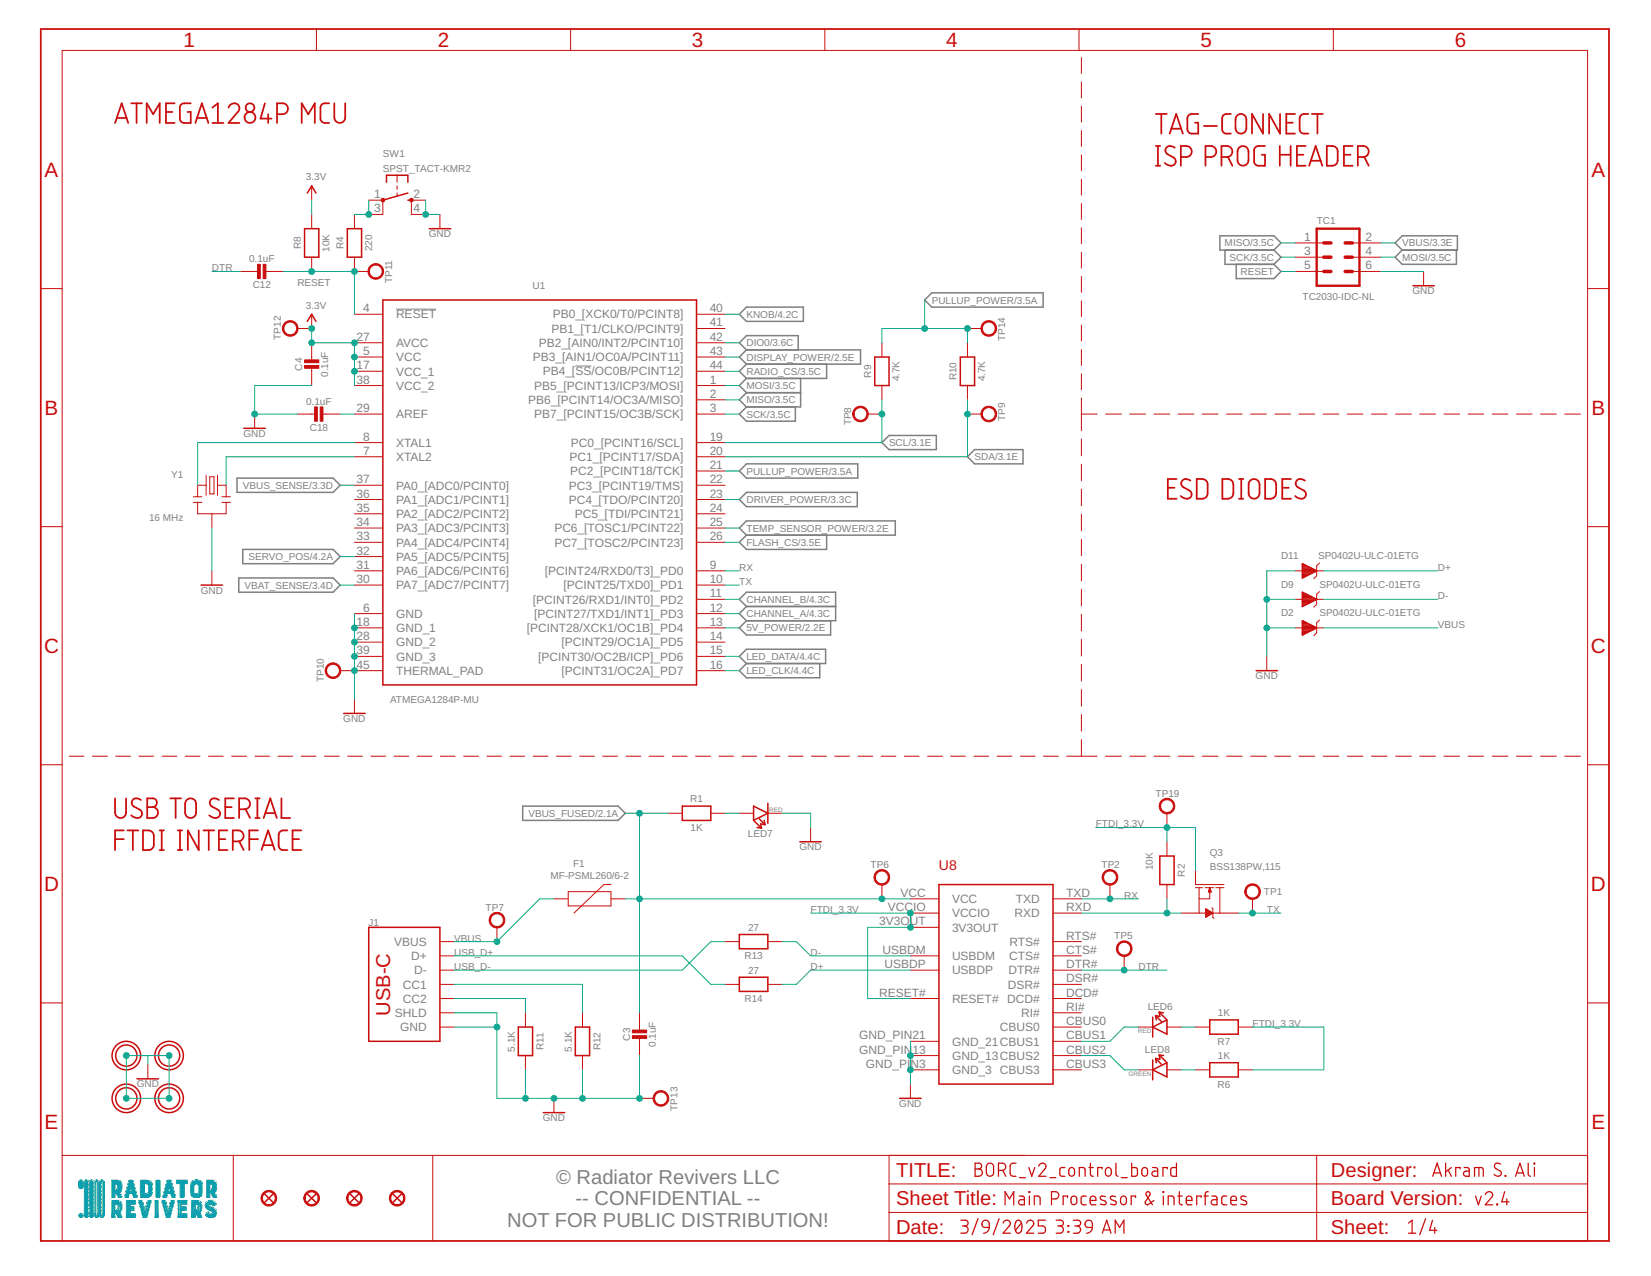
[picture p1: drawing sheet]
<svg xmlns="http://www.w3.org/2000/svg" width="279mm" height="216mm" viewBox="0 0 279 216" stroke-linecap="round" stroke-linejoin="round" font-family="sans-serif">
<defs><g id="words">
<g font-size="3.5" fill="#c90d0c">
<text x="31.1" y="8">1</text>
<text x="74.1" y="8">2</text>
<text x="117.1" y="8">3</text>
<text x="160.1" y="8">4</text>
<text x="203.2" y="8">5</text>
<text x="246.2" y="8">6</text>
<text x="7.5" y="29.9">A</text>
<text x="269.3" y="29.9">A</text>
<text x="7.5" y="70.2">B</text>
<text x="269.3" y="70.2">B</text>
<text x="7.5" y="110.5">C</text>
<text x="269.2" y="110.5">C</text>
<text x="7.5" y="150.8">D</text>
<text x="269.2" y="150.8">D</text>
<text x="7.5" y="191.1">E</text>
<text x="269.3" y="191.1">E</text>
</g>
<g font-size="3.4" fill="#c90d0c">
<text x="66" y="171.8" transform="rotate(-90 66 171.8)">USB-C</text>
<text x="151.7" y="199.1">TITLE:</text>
<text x="151.7" y="203.9">Sheet Title:</text>
<text x="225.2" y="203.9">Board Version:</text>
<text x="225.2" y="199.1">Designer:</text>
<text x="151.7" y="208.8">Date:</text>
<text x="225.2" y="208.8">Sheet:</text>
</g>
<g font-size="3.4" fill="#808080">
<text x="94.1" y="200.3">© Radiator Revivers LLC</text>
<text x="97.4" y="203.9">-- CONFIDENTIAL --</text>
<text x="85.9" y="207.6">NOT FOR PUBLIC DISTRIBUTION!</text>
</g>
<text font-size="2.4" fill="#c90d0c" x="158.9" y="147.3">U8</text>
<g font-size="2" fill="#808080">
<text x="63.3" y="33.5">1</text>
<text x="63.3" y="35.9">3</text>
<text x="70" y="33.5">2</text>
<text x="70" y="35.9">4</text>
<text x="220.7" y="40.8">1</text>
<text x="231.1" y="40.8">2</text>
<text x="220.7" y="43.2">3</text>
<text x="220.7" y="45.6">5</text>
<text x="231.1" y="43.2">4</text>
<text x="231.1" y="45.6">6</text>
<text x="61.5" y="52.8">4</text>
<text x="67" y="53.9">RESET</text>
<text x="93.5" y="53.9">PB0_[XCK0/T0/PCINT8]</text>
<text x="120.1" y="52.8">40</text>
<text x="60.3" y="57.7">27</text>
<text x="67" y="58.7">AVCC</text>
<text x="91.2" y="58.7">PB2_[AIN0/INT2/PCINT10]</text>
<text x="93.3" y="56.3">PB1_[T1/CLKO/PCINT9]</text>
<text x="120.1" y="57.7">42</text>
<text x="120.1" y="55.2">41</text>
<text x="60.3" y="62.5">17</text>
<text x="60.3" y="64.9">38</text>
<text x="61.5" y="60.1">5</text>
<text x="67" y="61.1">VCC</text>
<text x="67" y="63.5">VCC_1</text>
<text x="67" y="66">VCC_2</text>
<text x="90.2" y="61.1">PB3_[AIN1/OC0A/PCINT11]</text>
<text x="90.4" y="65.9">PB5_[PCINT13/ICP3/MOSI]</text>
<text x="91.8" y="63.5">PB4_[SS/OC0B/PCINT12]</text>
<text x="120.1" y="64.9">1</text>
<text x="120.1" y="62.5">44</text>
<text x="120.1" y="60.1">43</text>
<text x="60.3" y="69.7">29</text>
<text x="67" y="70.8">AREF</text>
<text x="89.4" y="68.4">PB6_[PCINT14/OC3A/MISO]</text>
<text x="90.4" y="70.8">PB7_[PCINT15/OC3B/SCK]</text>
<text x="120.1" y="67.3">2</text>
<text x="120.1" y="69.7">3</text>
<text x="61.5" y="77">7</text>
<text x="61.5" y="74.5">8</text>
<text x="67" y="75.6">XTAL1</text>
<text x="96.6" y="75.6">PC0_[PCINT16/SCL]</text>
<text x="120.1" y="74.5">19</text>
<text x="120.1" y="77">20</text>
<text x="60.3" y="81.8">37</text>
<text x="67" y="78">XTAL2</text>
<text x="67" y="82.8">PA0_[ADC0/PCINT0]</text>
<text x="96.3" y="82.8">PC3_[PCINT19/TMS]</text>
<text x="96.4" y="78">PC1_[PCINT17/SDA]</text>
<text x="96.5" y="80.4">PC2_[PCINT18/TCK]</text>
<text x="120.1" y="79.4">21</text>
<text x="120.1" y="81.8">22</text>
<text x="60.3" y="84.2">36</text>
<text x="60.3" y="86.6">35</text>
<text x="60.3" y="89">34</text>
<text x="67" y="85.3">PA1_[ADC1/PCINT1]</text>
<text x="67" y="87.7">PA2_[ADC2/PCINT2]</text>
<text x="96.2" y="85.2">PC4_[TDO/PCINT20]</text>
<text x="97.3" y="87.7">PC5_[TDI/PCINT21]</text>
<text x="120.1" y="89">25</text>
<text x="120.1" y="86.6">24</text>
<text x="120.1" y="84.2">23</text>
<text x="60.3" y="91.4">33</text>
<text x="60.3" y="93.8">32</text>
<text x="67" y="92.5">PA4_[ADC4/PCINT4]</text>
<text x="67" y="94.9">PA5_[ADC5/PCINT5]</text>
<text x="67" y="90.1">PA3_[ADC3/PCINT3]</text>
<text x="93.8" y="92.5">PC7_[TOSC2/PCINT23]</text>
<text x="93.8" y="90.1">PC6_[TOSC1/PCINT22]</text>
<text x="120.1" y="91.4">26</text>
<text x="60.3" y="96.3">31</text>
<text x="60.3" y="98.7">30</text>
<text x="67" y="97.3">PA6_[ADC6/PCINT6]</text>
<text x="67" y="99.7">PA7_[ADC7/PCINT7]</text>
<text x="92.2" y="97.3">[PCINT24/RXD0/T3]_PD0</text>
<text x="95.4" y="99.7">[PCINT25/TXD0]_PD1</text>
<text x="120.1" y="96.3">9</text>
<text x="120.1" y="98.7">10</text>
<text x="120.1" y="101.1">11</text>
<text x="60.3" y="105.9">18</text>
<text x="61.5" y="103.5">6</text>
<text x="67" y="104.6">GND</text>
<text x="67" y="107">GND_1</text>
<text x="89.2" y="107">[PCINT28/XCK1/OC1B]_PD4</text>
<text x="90.2" y="102.1">[PCINT26/RXD1/INT0]_PD2</text>
<text x="90.4" y="104.5">[PCINT27/TXD1/INT1]_PD3</text>
<text x="120.1" y="103.5">12</text>
<text x="120.1" y="105.9">13</text>
<text x="60.3" y="108.3">28</text>
<text x="60.3" y="113.1">45</text>
<text x="60.3" y="110.7">39</text>
<text x="67" y="109.4">GND_2</text>
<text x="67" y="111.8">GND_3</text>
<text x="91.1" y="111.8">[PCINT30/OC2B/ICP]_PD6</text>
<text x="95" y="109.4">[PCINT29/OC1A]_PD5</text>
<text x="120.1" y="108.3">14</text>
<text x="120.1" y="110.7">15</text>
<text x="120.1" y="113.1">16</text>
<text x="67" y="114.2">THERMAL_PAD</text>
<text x="95" y="114.2">[PCINT31/OC2A]_PD7</text>
<text x="150.2" y="154.2">VCCIO</text>
<text x="152.4" y="151.7">VCC</text>
<text x="161.1" y="152.8">VCC</text>
<text x="161.1" y="155.2">VCCIO</text>
<text x="171.7" y="155.2">RXD</text>
<text x="171.9" y="152.8">TXD</text>
<text x="180.4" y="154.2">RXD</text>
<text x="180.4" y="151.7">TXD</text>
<text x="66.7" y="160">VBUS</text>
<text x="148.8" y="156.6">3V3OUT</text>
<text x="149.4" y="161.4">USBDM</text>
<text x="161.1" y="157.6">3V3OUT</text>
<text x="170.8" y="160">RTS#</text>
<text x="180.4" y="161.4">CTS#</text>
<text x="180.4" y="159">RTS#</text>
<text x="68.2" y="167.3">CC1</text>
<text x="69.6" y="162.4">D+</text>
<text x="70.1" y="164.9">D-</text>
<text x="149.7" y="163.8">USBDP</text>
<text x="161.1" y="164.9">USBDP</text>
<text x="161.1" y="162.4">USBDM</text>
<text x="170.6" y="167.3">DSR#</text>
<text x="170.7" y="164.9">DTR#</text>
<text x="170.8" y="162.4">CTS#</text>
<text x="180.4" y="166.2">DSR#</text>
<text x="180.4" y="163.8">DTR#</text>
<text x="66.8" y="172.1">SHLD</text>
<text x="68.2" y="169.7">CC2</text>
<text x="148.8" y="168.6">RESET#</text>
<text x="161.1" y="169.7">RESET#</text>
<text x="170.5" y="169.7">DCD#</text>
<text x="172.8" y="172.1">RI#</text>
<text x="180.4" y="171">RI#</text>
<text x="180.4" y="168.6">DCD#</text>
<text x="180.4" y="173.4">CBUS0</text>
<text x="67.7" y="174.5">GND</text>
<text x="145.4" y="178.3">GND_PIN</text>
<text x="145.4" y="175.9">GND_PIN21</text>
<text x="154.4" y="178.3">13</text>
<text x="161.1" y="179.3">GND_13CBUS2</text>
<text x="161.1" y="176.9">GND_21CBUS1</text>
<text x="169.2" y="174.5">CBUS0</text>
<text x="180.4" y="178.3">CBUS2</text>
<text x="180.4" y="175.9">CBUS1</text>
<text x="146.5" y="180.7">GND_PI</text>
<text x="154.1" y="180.7">N3</text>
<text x="161.1" y="181.7">GND_3 CBUS3</text>
<text x="180.4" y="180.7">CBUS3</text>
</g>
<g font-size="1.7" fill="#808080">
<text x="64.8" y="29">SPST_TACT-KMR2</text>
<text x="64.8" y="26.6">SW1</text>
<text x="51.8" y="30.5">3.3V</text>
<text x="72.6" y="40.1">GND</text>
<text x="207.2" y="41.7">MISO/3.5C</text>
<text x="222.8" y="38">TC1</text>
<text x="237.3" y="41.7">VBUS/3.3E</text>
<text x="35.9" y="45.9">DTR</text>
<text x="42.2" y="44.4">0.1uF</text>
<text x="50.9" y="42.2" transform="rotate(-90 50.9 42.2)">R8</text>
<text x="55.7" y="42.6" transform="rotate(-90 55.7 42.6)">10K</text>
<text x="58.2" y="42.2" transform="rotate(-90 58.2 42.2)">R4</text>
<text x="63" y="42.5" transform="rotate(-90 63 42.5)">220</text>
<text x="66.4" y="47.9" transform="rotate(-90 66.4 47.9)">TP11</text>
<text x="208.1" y="44.1">SCK/3.5C</text>
<text x="209.9" y="46.5">RESET</text>
<text x="237.3" y="44.1">MOSI/3.5C</text>
<text x="42.8" y="48.7">C12</text>
<text x="50.3" y="48.3">RESET</text>
<text x="51.8" y="52.2">3.3V</text>
<text x="90.1" y="48.9">U1</text>
<text x="126.3" y="53.8">KNOB/4.2C</text>
<text x="157.7" y="51.4">PULLUP_POWER/3.5A</text>
<text x="220.4" y="50.8">TC2030-IDC-NL</text>
<text x="239" y="49.8">GND</text>
<text x="47.5" y="57.5" transform="rotate(-90 47.5 57.5)">TP12</text>
<text x="126.3" y="58.6">DIO0/3.6C</text>
<text x="170.1" y="57.7" transform="rotate(-90 170.1 57.7)">TP14</text>
<text x="51.2" y="62.7" transform="rotate(-90 51.2 62.7)">C4</text>
<text x="55.5" y="63.8" transform="rotate(-90 55.5 63.8)">0.1uF</text>
<text x="126.3" y="65.8">MOSI/3.5C</text>
<text x="126.3" y="63.4">RADIO_CS/3.5C</text>
<text x="126.3" y="61">DISPLAY_POWER/2.5E</text>
<text x="147.4" y="63.9" transform="rotate(-90 147.4 63.9)">R9</text>
<text x="152.2" y="64.5" transform="rotate(-90 152.2 64.5)">4.7K</text>
<text x="161.9" y="64.4" transform="rotate(-90 161.9 64.4)">R10</text>
<text x="166.7" y="64.5" transform="rotate(-90 166.7 64.5)">4.7K</text>
<text x="51.8" y="68.5">0.1uF</text>
<text x="126.3" y="68.2">MISO/3.5C</text>
<text x="126.3" y="70.7">SCK/3.5C</text>
<text x="144" y="72" transform="rotate(-90 144 72)">TP8</text>
<text x="170.1" y="71.2" transform="rotate(-90 170.1 71.2)">TP9</text>
<text x="41.2" y="73.9">GND</text>
<text x="52.4" y="72.8">C18</text>
<text x="150.4" y="75.5">SCL/3.1E</text>
<text x="164.9" y="77.9">SDA/3.1E</text>
<text x="29" y="80.9">Y1</text>
<text x="41.1" y="82.7">VBUS_SENSE/3.3D</text>
<text x="126.3" y="80.3">PULLUP_POWER/3.5A</text>
<text x="25.2" y="88.1">16 MHz</text>
<text x="126.3" y="90">TEMP_SENSOR_POWER/3.2E</text>
<text x="126.3" y="85.1">DRIVER_POWER/3.3C</text>
<text x="42.1" y="94.8">SERVO_POS/4.2A</text>
<text x="126.3" y="92.4">FLASH_CS/3.5E</text>
<text x="216.8" y="94.7">D11</text>
<text x="223.1" y="94.7">SP0402U-ULC-01ETG</text>
<text x="34" y="100.4">GND</text>
<text x="41.4" y="99.6">VBAT_SENSE/3.4D</text>
<text x="125.1" y="96.6">RX</text>
<text x="125.1" y="99">TX</text>
<text x="216.8" y="99.5">D9</text>
<text x="223.3" y="99.5">SP0402U-ULC-01ETG</text>
<text x="243.3" y="96.6">D+</text>
<text x="243.3" y="101.4">D-</text>
<text x="126.3" y="102">CHANNEL_B/4.3C</text>
<text x="126.3" y="106.8">5V_POWER/2.2E</text>
<text x="126.3" y="104.4">CHANNEL_A/4.3C</text>
<text x="216.8" y="104.3">D2</text>
<text x="223.3" y="104.3">SP0402U-ULC-01ETG</text>
<text x="243.3" y="106.2">VBUS</text>
<text x="126.3" y="111.7">LED_DATA/4.4C</text>
<text x="54.8" y="115.4" transform="rotate(-90 54.8 115.4)">TP10</text>
<text x="66" y="118.9">ATMEGA1284P-MU</text>
<text x="126.3" y="114.1">LED_CLK/4.4C</text>
<text x="212.5" y="114.9">GND</text>
<text x="58.1" y="122.2">GND</text>
<text x="116.8" y="135.8">R1</text>
<text x="195.6" y="134.8">TP19</text>
<text x="89.4" y="138.2">VBUS_FUSED/2.1A</text>
<text x="116.9" y="140.6">1K</text>
<text x="126.6" y="141.7">LED7</text>
<text x="135.3" y="143.9">GND</text>
<text x="185.4" y="140">FTDI_3.3V</text>
<text x="93.1" y="148.7">MF-PSML260/6-2</text>
<text x="97" y="146.6">F1</text>
<text x="147.3" y="146.9">TP6</text>
<text x="186.4" y="146.9">TP2</text>
<text x="195.1" y="147.3" transform="rotate(-90 195.1 147.3)">10K</text>
<text x="200.5" y="148.3" transform="rotate(-90 200.5 148.3)">R2</text>
<text x="204.7" y="147.3">BSS138PW,115</text>
<text x="204.7" y="144.8">Q3</text>
<text x="82.2" y="154.1">TP7</text>
<text x="137.2" y="154.5">FTDI_3.3V</text>
<text x="190.3" y="152.1">RX</text>
<text x="213.9" y="151.5">TP1</text>
<text x="214.4" y="154.5">TX</text>
<text x="62.4" y="156.7">J1</text>
<text x="76.9" y="159.3">VBUS</text>
<text x="76.9" y="161.7">USB_D+</text>
<text x="126.6" y="157.5">27</text>
<text x="137.2" y="161.7">D-</text>
<text x="188.6" y="158.9">TP5</text>
<text x="76.9" y="164.1">USB_D-</text>
<text x="126" y="162.3">R13</text>
<text x="126.6" y="164.8">27</text>
<text x="137.2" y="164.1">D+</text>
<text x="192.7" y="164.1">DTR</text>
<text x="126" y="169.6">R14</text>
<text x="194.2" y="170.9">LED6</text>
<text x="206.1" y="172">1K</text>
<text x="212" y="173.8">FTDI_3.3V</text>
<text x="87.1" y="177.9" transform="rotate(-90 87.1 177.9)">5.1K</text>
<text x="92" y="177.7" transform="rotate(-90 92 177.7)">R11</text>
<text x="96.8" y="177.9" transform="rotate(-90 96.8 177.9)">5.1K</text>
<text x="101.6" y="177.7" transform="rotate(-90 101.6 177.7)">R12</text>
<text x="106.6" y="176.1" transform="rotate(-90 106.6 176.1)">C3</text>
<text x="111" y="177.2" transform="rotate(-90 111 177.2)">0.1uF</text>
<text x="193.8" y="178.1">LED8</text>
<text x="206.1" y="176.8">R7</text>
<text x="206.1" y="179.2">1K</text>
<text x="23.1" y="184">GND</text>
<text x="206.1" y="184.1">R6</text>
<text x="91.9" y="189.7">GND</text>
<text x="114.6" y="188" transform="rotate(-90 114.6 188)">TP13</text>
<text x="152.2" y="187.3">GND</text>
</g>
<g font-size="1.1" fill="#808080">
<text x="130.2" y="137.4">RED</text>
<text x="192.6" y="174.8">RED</text>
<text x="191" y="182">GREEN</text>
</g>
</g></defs>
<path d="M67 52.3h6.8M97.4 61.9h2.7" fill="none" stroke="#808080" stroke-width=".17"/>
<g fill="none" stroke="#808080" stroke-width=".25">
<path d="M206.4 39.9h9.2l1.2 1.2-1.2 1.2h-9.2zM125.1 53.2l1.2-1.2h9.7v2.4h-9.7zM126.3 59.2l-1.2-1.2 1.2-1.2h8.8v2.4M126.3 59.2h19.3v2.4h-19.3M126.3 59.2l-1.2 1.2 1.2 1.2M156.5 50.8l1.2-1.2h18.8v2.4h-18.8zM207.3 42.3v2.4h8.3M209.2 44.7v2.4h6.4l1.2-1.2-1.2-1.2M215.6 42.3l1.2 1.2-1.2 1.2M236.1 41.1l1.2-1.2h9.3v2.4h-9.3zM237.3 42.3l-1.2 1.2 1.2 1.2h9.2v-2.4M126.3 78.5h18.9v2.4h-18.9l-1.2-1.2z"/>
<path d="M126.3 64l-1.2 1.2 1.2 1.2M126.3 66.4h9.2M126.3 66.4l-1.2 1.2 1.2 1.3M126.3 68.9l-1.2 1.2 1.2 1.2h8.3v-2.4M126.3 61.6l-1.2 1.2 1.2 1.2M135.5 64v4.9h-9.2M139.9 61.6v2.4h-13.6M149.2 74.9l1.3-1.2h8v2.4h-8zM163.7 77.3l1.2-1.2h8.2v2.4h-8.2zM40.1 80.9h16.3l1.2 1.2-1.2 1.2h-16.3zM40.4 97.8h16l1.2 1.2-1.2 1.2h-16zM41.1 93h15.3l1.2 1.2-1.2 1.2h-15.3z"/>
<path d="M125.1 89.3l1.2-1.2h25.2v2.5h-25.2zM126.3 90.6l-1.2 1.2 1.2 1.2h13.6v-2.4M126.3 83.3h18.8v2.4h-18.8l-1.2-1.2zM125.1 111.1l1.2-1.2h13.4v2.4h-13.4zM126.3 102.6l-1.2-1.2 1.2-1.2h15.1v4.8h-15.1M126.3 102.6h15.1M126.3 112.3l-1.2 1.2 1.2 1.2h12.4v-2.4M126.3 105l-1.2 1.2 1.2 1.2h14.3v-2.4M126.3 102.6l-1.2 1.2 1.2 1.2M88.5 136.4h16.1l1.2 1.2-1.2 1.2h-16.1z"/>
</g>
<g fill="none" stroke="#c90d0c" stroke-width=".17">
<path d="M53.6 4.9v3.6M96.6 4.9v3.6M139.6 4.9v3.6M182.6 4.9v3.6M183 9.7v2.7M183 13.9v2.7M183 18v2.7M225.6 4.9v3.6M52.7 31.5v2.4M52.7 36.3v2.4M60 36.3v2.4M62.4 33.9h2.4v2.4h-2.4"/>
<path d="M67.2 29.7v1.1M67.2 31.5v.5M67.2 32.7v.6M72 33.9h-2.4v2.4h2.4M74.4 36.3v2.4M183 22.1v2.7M183 26.2v2.7M183 30.3v2.7M183 34.4v2.7M183 38.5v2.7M6.9 48.8h3.6M40.7 45.9h3.1"/>
<path d="M44.8 45.9h3.1M52.7 53.2v2.4h-2.4M52.7 43.5v2.4M52.7 58v3.1M60 53.2h4.8M60 58h4.8M60 43.5v2.4h2.4M117.9 53.2h4.8M117.9 58h4.8M117.9 55.6h4.8M149.2 58v2.4M163.7 55.6h2.4"/>
<path d="M163.7 58v2.4M183 42.7v2.7M183 46.8v2.7M183 50.9v2.7M183 55v2.7M183 59.1v2.7M219.2 41.1h4.8M219.2 43.5h4.8M219.2 45.9h4.8M228.9 41.1h4.8M228.9 43.5h4.8M228.9 45.9h4.8"/>
<path d="M240.9 45.9v2.4M268.7 48.8h3.6M43.1 70.1v2.4M50.3 70.1h3.2M52.7 62.1v3.1M54.4 70.1h3.2M60 70.1h4.8M60 65.2h4.8M60 60.4h4.8M60 77.3h4.8M60 74.9h4.8M60 62.8h4.8"/>
<path d="M117.9 70.1h4.8M117.9 65.2h4.8M117.9 67.6h4.8M117.9 60.4h4.8M117.9 77.3h4.8M117.9 74.9h4.8M117.9 62.8h4.8M117.9 79.7h4.8M146.8 70.1h2.4M149.2 65.2v2.4M163.7 70.1h2.4M163.7 65.2v2.4"/>
<path d="M183 63.2v2.7M183 67.4v5.5M183 74.3v2.8M183 78.5v2.8M183 70.1h2.7M187.1 70.1h2.7M191.2 70.1h2.7M195.3 70.1h2.7M199.4 70.1h2.6M203.5 70.1h2.6M207.6 70.1h2.6M211.6 70.1h2.7"/>
<path d="M215.7 70.1h2.7M219.8 70.1h2.7M223.9 70.1h2.7M228 70.1h2.7M232.1 70.1h2.6M236.2 70.1h2.6M240.3 70.1h2.6M244.3 70.1h2.7M248.4 70.1h2.7M252.5 70.1h2.7M256.6 70.1h2.7M260.7 70.1h2.7"/>
<path d="M264.8 70.1h2.7M6.9 89.1h3.6M32.7 84.1h1.5M32.7 85h1.5M33.4 85v1.9h4.9v-1.9M34.9 82.1h-1.5v2M34.9 80.4v3.4M35.5 80.7h.7v2.9h-.7zM35.9 86.9v2.4M35.9 96.6v2.4M36.8 82.1h1.5v2M36.8 80.4v3.4"/>
<path d="M37.5 84.1h1.5M37.5 85h1.5M60 96.6h4.8M60 99h4.8M60 82.1h4.8M60 91.8h4.8M60 94.2h4.8M60 89.3h4.8M60 86.9h4.8M60 84.5h4.8M117.9 96.6h4.8M117.9 99h4.8"/>
<path d="M117.9 82.1h4.8M117.9 91.8h4.8M117.9 89.3h4.8M117.9 86.9h4.8M117.9 84.5h4.8M183 82.8v2.8M183 87v2.8M183 91.2v2.8M183 95.5v2.8M183 99.7v2.8M219.2 96.6h1.2M222.8 96.6h1.2"/>
<path d="M223.3 95.3l-.5 .4v1.7l-.5 .5M268.7 89.1h3.6M57.6 113.5h7.2M60 103.8h4.8M60 106.2h4.8M60 108.6h4.8M60 111.1h4.8M60 118.3v2.4M117.9 103.8h4.8M117.9 101.4h4.8M117.9 106.2h4.8M117.9 108.6h4.8"/>
<path d="M117.9 111.1h4.8M117.9 113.5h4.8M183 103.9v2.9M183 108.2v2.8M183 112.4v2.8M183 116.7v2.8M214.4 111.1v2.4M219.2 101.4h1.2M219.2 106.2h1.2M222.8 101.4h1.2M222.8 106.2h1.2M223.3 100.1l-.5 .5v1.7l-.5 .4"/>
<path d="M223.3 104.9l-.5 .5v1.7l-.5 .5M6.9 129.4h3.6M11.7 128h2.5M15.6 128h2.6M19.6 128h2.5M23.5 128h2.5M27.4 128h2.5M31.3 128h2.5M35.3 128h2.5M39.2 128h2.5M43.1 128h2.5M47.1 128h2.5"/>
<path d="M51 128h2.5M54.9 128h2.5M58.8 128h2.5M62.8 128h2.5M66.7 128h2.5M70.6 128h2.5M74.5 128h2.5M78.5 128h2.5M82.4 128h2.5M86.3 128h2.5M90.2 128h2.5M94.1 128h2.6"/>
<path d="M98.1 128h2.5M102 128h2.5M105.9 128h2.5M109.9 128h2.5M113.1 137.6h2.4M113.8 128h2.5M117.7 128h2.5M120.3 137.6h2.4M121.6 128h2.5M125.1 137.6h2.4M125.6 128h2.5M129.5 128h2.5"/>
<path d="M129.9 137.6h2.5M133.4 128h2.5M137.3 128h2.5M141.3 128h2.5M145.2 128h2.5M149.1 128h2.5M153 128h2.5M157 128h2.5M160.9 128h2.5M164.8 128h2.5M168.7 128h2.5M172.7 128h2.5"/>
<path d="M176.6 128h2.5M180.5 128h5.2M183 120.9v2.8M183 125.1v2.9M187.1 128h2.7M191.2 128h2.7M195.3 128h2.7M197.5 137.6v2.4M199.4 128h2.6M203.5 128h2.6M207.6 128h2.6M211.6 128h2.7"/>
<path d="M215.7 128h2.7M219.8 128h2.7M223.9 128h2.7M228 128h2.7M232.1 128h2.6M236.2 128h2.6M240.3 128h2.6M244.3 128h2.7M248.4 128h2.7M252.5 128h2.7M256.6 128h2.7M260.7 128h2.7"/>
<path d="M264.8 128h2.7M268.7 129.4h3.6M74.4 159.3h2.5M84.1 156.9v2.4M93.7 152.1h2.5M96.2 150.9h7.2v2.4h-7.2zM103.4 152.1h2.4M103.4 149.7h-1.2l-5.1 4.8M122.7 159.3h2.4M129.9 159.3h2.5M137.2 140v2.4M149.2 149.7v2.4"/>
<path d="M154.1 154.5h4.8M154.1 156.9h4.8M154.1 152.1h4.8M178.2 154.5h4.8M178.2 152.1h4.8M178.2 159.3h4.8M187.8 149.7v2.4M197.5 142.4v2.4M197.5 149.7v2.4M199.9 154.5h4.1M202.3 147.3v2.4h4.8M202.3 150.2h1.2"/>
<path d="M202.9 150.2v4.3M203.9 150.2h1.5M204 155.2h.1M204 155.1h.3M204 155h.4M204 154.9h.6M204 154.7h.8M204 154.6h1M204 154.5h1.2M204 154.4h1.1M204 154.3h1M204 154.2h.8"/>
<path d="M204 154.1h.6M204 154h.4M204 153.9h.2M204.5 150.8h.4M204.6 150.7h.3M204.6 150.6h.3M204.6 150.5h.2M204.7 150.3h.1M204.7 150.9v1.2h-1.8M204.7 150.2l.3 .7h-.5zM204.7 150.2h.1M205.1 153.6l.2 .2v1.4l.1 .2"/>
<path d="M205.3 154.5h4.2M205.3 154.5l-1.3-.7v1.4M205.3 154.5l-1.3 .7M205.8 150.2h1.3M206.4 150.2v4.3M212 152.1v2.4M6.9 169.7h3.6M74.4 171.4h2.5M74.4 166.6h2.5M74.4 169h2.5M74.4 161.7h2.5M74.4 164.1h2.5"/>
<path d="M74.4 173.8h2.5M88.9 171.4v2.4M88.9 178.6v2.4M98.6 171.4v2.4M98.6 178.6v2.4M108.2 171.4v3.1M108.2 175.5v3.1M122.7 166.6h2.4M129.9 166.6h2.5M154.1 169h4.8M154.1 161.7h4.8M154.1 178.6h4.8"/>
<path d="M154.1 164.1h4.8M154.1 176.2h4.8M178.2 171.4h4.8M178.2 166.6h4.8M178.2 169h4.8M178.2 161.7h4.8M178.2 178.6h4.8M178.2 164.1h4.8M178.2 176.2h4.8M178.2 173.8h4.8M190.2 161.7v2.4M192.7 173.8h2.4"/>
<path d="M197.5 173.8h2.4M202.3 173.8h2.4M209.5 173.8h2.5M268.7 169.7h3.6M10.5 195.5h258.2M25 180.1v2.4M39.5 195.5v14.5M73.2 195.5v14.5M93.7 185.8v2.5M108.2 185.8h2.4M150.5 195.5v14.5h118.2v-201.5h-258.2v201.5M154.1 181h4.8"/>
<path d="M154.1 183.4v2.4M178.2 181h4.8M192.7 181h2.4M197.5 181h2.4M202.3 181h2.4M209.5 181h2.5M222.8 195.5v14.5M150.5 205.1h118.2M150.5 200.3h118.2"/>
</g>
<g fill="none" stroke="#c90d0c" stroke-width=".21">
<path d="M165 196.8h.6a.49 .49 0 0 1 .5 .5 .49 .49 0 0 1-.5 .5 .62 .62 0 0 1 .6 .6 .62 .62 0 0 1-.6 .6h-.6zM165 197.8h.6M167.2 196.9l.5-.1 .3 .3 .1 1.3a.61 .61 0 0 1-.6 .6 .61 .61 0 0 1-.6-.6v-1zM169 198h.6a.61 .61 0 0 0 .6-.6 .61 .61 0 0 0-.6-.6h-.6v2.2M169.7 198l.5 1M171.9 196.8h-.5a.51 .51 0 0 0-.5 .5v1.2l.1 .3 .4 .2h.5M172.5 199.3h1M174.1 197.5l.5 1.5 .5-1.5M175.8 197.3a.6 .6 0 0 1 .8-.5 .6 .6 0 0 1 .2 1l-1 1.2h1.2M177.7 199.3h1M180.2 197.5l-.6 .1-.3 .3 .1 .9 .3 .2h.5M181 197.7l.4-.2a.83 .83 0 0 1 0 1.5l-.3-.1-.2-.2z"/>
<path d="M182.6 199v-1.5l.8 .1 .2 .2v1.2M184.3 197.5h.7M184.5 196.8l.1 2 .4 .2M186.5 197.8v-.3h-.7v1.5M187.2 197.7l.5-.2a.83 .83 0 0 1 0 1.5l-.4-.1-.2-.2v-.7zM188.8 196.8l.1 2 .3 .2M189.8 199.3h1M191.5 196.8v2.2h.8l.2-.2v-1l-.2-.2-.8-.1M193.3 197.7l.5-.2a.83 .83 0 0 1 0 1.5l-.3-.1-.2-.2zM195.1 197.5l.6 .1 .2 .2v1.2h-.5a.43 .43 0 0 1-.5-.4 .43 .43 0 0 1 .5-.4h.5M197.5 197.8v-.3h-.7v1.5M199.1 196.8v2.2h-.8l-.2-.2v-1l.2-.2 .8-.1"/>
<path d="M242.5 199l.7-2.2 .7 2.2M242.7 198.5h1.1M244.6 196.8v2.2M245.1 198l.5 1M245.6 197.5l-1 .8M247.1 197.8v-.3h-.7v1.5M247.8 197.5l.6 .1 .2 .2v1.2h-.5a.43 .43 0 0 1-.4-.4 .43 .43 0 0 1 .4-.4h.5M249.5 199v-1.5h1.2l.2 .2 .1 .2v1.1M250.3 197.5v1.5M253.9 197a.56 .56 0 0 0-.7-.2 .56 .56 0 0 0-.2 .8l.8 .5a.55 .55 0 0 1 .1 .8 .55 .55 0 0 1-.9 0l-.2-.2M254.7 198.9l.1 .1zM256.5 199l.7-2.2 .8 2.2"/>
<path d="M256.7 198.5h1.1M258.6 196.8v1.8l.1 .3 .3 .1M259.6 196.8l.1 .1zM259.7 197.5v1.5M162.6 206.5h.7a.49 .49 0 0 1 .5 .4 .49 .49 0 0 1-.5 .5h-.4M163.2 207.4a.61 .61 0 0 1 .6 .6 .61 .61 0 0 1-.6 .7h-.6M165.5 206.2l-1 2.7M166.3 206.7a.62 .62 0 0 1 .7-.2 .62 .62 0 0 1 .4 .6v.6h-.7a.59 .59 0 0 1-.4-1zM167.4 207.7a.98 .98 0 0 1-1 1M169.1 206.2l-1 2.7M169.8 206.9a.6 .6 0 0 1 .8-.4 .6 .6 0 0 1 .2 .9l-1 1.3h1.2M170.1 203.9v-2.3l.7 1.3 .8-1.3v2.3"/>
<path d="M172 206.6a.52 .52 0 0 1 .6-.1 .52 .52 0 0 1 .3 .5v1.1a.54 .54 0 0 1-.6 .6 .54 .54 0 0 1-.5-.6l-.1-.8zM172.5 202.4h.6l.2 .2 .1 1.3h-.6a.43 .43 0 0 1-.4-.5 .43 .43 0 0 1 .4-.4h.6M172.8 206.9l-.9 1.3M173.7 206.9a.6 .6 0 0 1 .9-.4 .6 .6 0 0 1 .2 .9l-1.1 1.3h1.2M174.1 201.6h.2v.2h-.2zM174.2 202.4v1.5M175 203.9v-1.5h.8l.2 .2v1.3M176.9 206.5h-1.2v.9h.7a.63 .63 0 0 1 .5 .6 .63 .63 0 0 1-.5 .7h-.7M177.9 202.9h.7a.61 .61 0 0 0 .6-.7 .61 .61 0 0 0-.6-.6h-.7v2.3M178.7 206.5h.8a.49 .49 0 0 1 .5 .4 .49 .49 0 0 1-.5 .5h-.5M179.3 207.4a.61 .61 0 0 1 .7 .6 .61 .61 0 0 1-.7 .7h-.6M180.7 202.6v-.2h-.8v1.5"/>
<path d="M180.7 207.4h.2v.1h-.2zM180.7 208.4h.2v.1h-.2zM181.4 202.5l.4-.1a.83 .83 0 0 1 0 1.4h-.3l-.2-.3zM181.7 206.5h.7a.49 .49 0 0 1 .5 .4 .49 .49 0 0 1-.5 .5h-.5M182.3 207.4a.61 .61 0 0 1 .6 .6 .61 .61 0 0 1-.6 .7h-.6M183.8 202.4h-.6l-.2 .3v.9l.3 .3h.5M183.9 206.6l.3-.1a.6 .6 0 0 1 .7 .6v.6h-.8a.61 .61 0 0 1-.5-.5 .61 .61 0 0 1 .3-.6zM184.5 203.1h1a.51 .51 0 0 0-.4-.7 .51 .51 0 0 0-.6 .5l.1 .8 .2 .2h.7M184.9 207.7l-.1 .2a.95 .95 0 0 1-.9 .8M186.5 208.7l.8-2.2 .7 2.2M186.7 208.1h1.1M187.1 202.5l-.6-.1a.32 .32 0 0 0-.3 .2 .32 .32 0 0 0 .2 .4l.6 .2a.33 .33 0 0 1 .2 .4 .33 .33 0 0 1-.3 .3l-.7-.2"/>
<path d="M188.7 208.7v-2.2l.8 1.2 .7-1.2v2.2M188.8 202.5l-.6-.1a.31 .31 0 0 0-.3 .2 .31 .31 0 0 0 .2 .4l.6 .2a.33 .33 0 0 1 .2 .4 .33 .33 0 0 1-.3 .3l-.7-.2M189.8 202.5l.4-.1a.84 .84 0 0 1 .2 1.4h-.4l-.3-.3-.1-.6zM192.2 202.6v-.2h-.8v1.5M195.3 203.1l-.9 .7a.36 .36 0 0 1-.5-.1 .36 .36 0 0 1 0-.4l.7-1.1a.37 .37 0 0 0-.3-.6 .37 .37 0 0 0-.3 .6l1 1.7M196.8 201.6h.1v.2h-.1zM196.9 202.4v1.5M197.7 203.9v-1.5l.9 .1 .1 .2v1.2M199.3 202.4h.8M199.6 201.6v2l.5 .3M200.7 203.1h1a.51 .51 0 0 0-.3-.7 .51 .51 0 0 0-.7 .5l.2 .8 .2 .2h.6M203.3 202.6v-.2h-.8v1.5"/>
<path d="M203.7 202.4h.8M204.5 201.6l-.3 .1-.2 .3v1.9M205.1 202.4h.6l.2 .2 .1 1.3h-.6a.43 .43 0 0 1-.4-.5 .43 .43 0 0 1 .4-.4h.6M207.6 202.4h-.6l-.2 .3v.9l.3 .3h.5M208.3 203.1h1a.51 .51 0 0 0-.4-.7 .51 .51 0 0 0-.6 .5l.1 .8 .2 .2h.7M210.9 202.5l-.6-.1a.32 .32 0 0 0-.3 .2 .32 .32 0 0 0 .2 .4l.6 .2a.33 .33 0 0 1 .2 .4 .33 .33 0 0 1-.3 .3l-.7-.2M238.4 206.9l.6-.4v2.2M238.4 208.7h1.2M241.3 206.2l-1 2.7M242.4 206.5l-.5 1.7h1.3M242.8 207.7v1M249.7 202.4l.5 1.5 .5-1.5"/>
<path d="M251.4 202.1a.61 .61 0 0 1 .8-.5 .61 .61 0 0 1 .2 1l-1 1.3h1.2M253.3 203.7h.1v.2h-.1zM254.6 201.6l-.5 1.7h1.3M255 202.9v1"/>
</g>
<g fill="none" stroke="#c90d0c" stroke-width=".3">
<path d="M6.9 4.9h265.4v205.1h-265.4zM19.7 20h1.7M22.2 17.5h1.8M23.1 17.5v3.3M28.1 18.9h1.1M29.5 17.5h-1.4v3.3h1.4M32.3 17.5h-1.1a.7 .7 0 0 0-.8 .7v1.9a.73 .73 0 0 0 .8 .7h1.1v-1.9h-.6M33.3 20h1.7M35.9 18.2l1-.7v3.3M38.7 18.2a.91 .91 0 0 1 1.3-.7 .91 .91 0 0 1 .2 1.4l-1.5 1.9h1.8M44.8 17.5l-.7 2.6h1.9M45.4 19.3v1.5"/>
<path d="M46.9 19.3a1.67 1.67 0 0 0 1.6-.3 .91 .91 0 0 0 .2-1 .91 .91 0 0 0-.9-.5h-.9v3.3M55.7 17.5h-.7a.7 .7 0 0 0-.8 .7v1.9a.77 .77 0 0 0 .8 .7h.7M56.6 17.5v2.4a.92 .92 0 0 0 .9 .9 .92 .92 0 0 0 .9-.9v-2.4M195.6 19.3h1.8M196.5 19.3v3.3M202.8 19.3h-1.1a.74 .74 0 0 0-.8 .7v1.9a.74 .74 0 0 0 .8 .7h1.1v-1.8h-.6M208.3 19.3h-.7a.74 .74 0 0 0-.8 .7v1.9a.74 .74 0 0 0 .8 .7h.7M209.4 19.5a.91 .91 0 0 1 1-.1 .91 .91 0 0 1 .5 .8v1.5a.92 .92 0 0 1-.9 .9 .92 .92 0 0 1-.9-.9v-1.5zM213.7 19.3v3.3l-1.8-3.3v3.3M216.6 19.3v3.3l-1.8-3.3v3.3M219.2 19.3h-1.5v3.3h1.5M221.4 19.3a1.34 1.34 0 0 0-1.3 .3l-.2 .4v1.9a.7 .7 0 0 0 .8 .7h.7"/>
<path d="M222 19.3h1.9M222.9 19.3v3.3M19.5 20.8l1.1-3.3 1.1 3.3M24.8 20.8v-3.3l1.1 1.8 1.1-1.8v3.3M33.1 20.8l1.1-3.3 1.1 3.3M35.9 20.8h1.9M51.1 20.8v-3.3l1.1 1.8 1.1-1.8v3.3M195.6 28h.7M195.6 24.7h.7M196 24.7v3.3M198 22.6l1.1-3.3 1.1 3.3M198.2 21.8h1.7"/>
<path d="M198.8 25a.86 .86 0 0 0-1-.3 .86 .86 0 0 0-.5 .9l.3 .5 1 .5a.8 .8 0 0 1 .2 1.2 .8 .8 0 0 1-1.2 .1l-.5-.3M199.8 26.6a1.67 1.67 0 0 0 1.7-.4 .95 .95 0 0 0 .1-.9 .95 .95 0 0 0-.8-.6h-1v3.3M203.7 21.3h2.3M204 26.6a1.59 1.59 0 0 0 1.6-.4 .93 .93 0 0 0 .2-1 .93 .93 0 0 0-.9-.5h-.9v3.3M206.7 26.6a1.67 1.67 0 0 0 1.6-.4 .95 .95 0 0 0 .2-.9 .95 .95 0 0 0-.9-.6h-.9v3.3M207.8 26.6l.8 1.4M209.7 24.9a.93 .93 0 0 1 1-.1 .93 .93 0 0 1 .6 .8v1.5a.93 .93 0 0 1-.9 .9 .93 .93 0 0 1-1-.9v-1.5zM214.1 24.7h-1.1a.74 .74 0 0 0-.8 .7v1.9a.73 .73 0 0 0 .8 .7h1.1v-1.8h-.6M216.6 26.2h1.8M216.6 24.7v3.3M217.7 20.8h1.1M218.4 24.7v3.3"/>
<path d="M219.5 26.2h1.1M221 24.7h-1.5v3.3h1.5M221.6 28l1.1-3.3 1.1 3.3M221.8 27.2h1.7M224.5 24.7a1.79 1.79 0 0 1 1.6 .3l.3 .4v1.7a.9 .9 0 0 1-.9 .9h-1zM227.4 26.2h1.1M228.9 24.7h-1.5v3.3h1.5M229.8 26.6a1.67 1.67 0 0 0 1.6-.4 .95 .95 0 0 0 .1-.9 .95 .95 0 0 0-.8-.6h-.9v3.3M230.9 26.6l.7 1.4M197.6 82.5h1.2M199.1 81h-1.5v3.4h1.5M201.5 81.3a.87 .87 0 0 0-1.1-.2 .87 .87 0 0 0-.5 .9l.4 .4 1 .6a.8 .8 0 0 1 .2 1.2 .8 .8 0 0 1-1.2 .1l-.5-.4"/>
<path d="M202.5 81a1.79 1.79 0 0 1 1.6 .3l.2 .4 .1 1.8a.9 .9 0 0 1-.9 .9h-1zM206.9 81a1.79 1.79 0 0 1 1.5 .3l.3 .7v1.7a.91 .91 0 0 1-.9 .7h-.9zM209.7 84.4h.7M209.7 81h.7M210.1 81v3.4M211.6 81.3a.91 .91 0 0 1 1-.2 .91 .91 0 0 1 .5 .9v1.5a.92 .92 0 0 1-.9 .9 .92 .92 0 0 1-.9-.9v-1.8zM214.1 81a1.79 1.79 0 0 1 1.6 .3l.3 .7-.1 1.7a.91 .91 0 0 1-.9 .7h-.9zM217 82.5h1.1M218.5 81h-1.5v3.4h1.5M220.8 81.3a.87 .87 0 0 0-1-.2 .87 .87 0 0 0-.5 .9l.3 .4 1 .6a.8 .8 0 0 1 .2 1.1 .8 .8 0 0 1-1.1 .2l-.5-.4M19.5 135.1v2.4a.93 .93 0 0 0 .9 .9 .93 .93 0 0 0 .9-.9v-2.4M23.9 135.4a.87 .87 0 0 0-1.1-.3 .87 .87 0 0 0-.5 .9l.2 .4 1.2 .6a.8 .8 0 0 1 .2 1.2 .8 .8 0 0 1-1.2 .1l-.5-.4"/>
<path d="M24.9 135.1h.9a.74 .74 0 0 1 .8 .7 .74 .74 0 0 1-.8 .8 .92 .92 0 0 1 .9 .9 .92 .92 0 0 1-.9 .9h-.9zM24.9 136.6h.9M28.8 135.1h1.8M29.7 135.1v3.3M31.6 135.3a.95 .95 0 0 1 1-.1 .95 .95 0 0 1 .6 .8v1.5a.93 .93 0 0 1-.9 .9 .93 .93 0 0 1-1-.9v-1.5zM37.1 135.4a.87 .87 0 0 0-1.1-.3 .87 .87 0 0 0-.5 .9l.2 .4 1.2 .6a.8 .8 0 0 1 .2 1.2 .8 .8 0 0 1-1.2 .1l-.5-.4M38.1 136.6h1.1M39.6 135.1h-1.5v3.3h1.5M40.5 136.9a1.67 1.67 0 0 0 1.6-.3 .93 .93 0 0 0 .1-1 .93 .93 0 0 0-.8-.5h-.9v3.3M41.6 136.9l.7 1.5M43.2 138.4h.7M43.2 135.1h.7"/>
<path d="M43.6 135.1v3.3M44.6 138.4l1.1-3.3 1.1 3.3M44.9 137.6h1.7M47.6 135.1v3.3h1.5M19.5 142h1.5M21 140.5h-1.5v3.3M21.6 140.5h1.8M22.5 140.5v3.3M24.2 140.5a1.69 1.69 0 0 1 1.6 .3l.2 .6v1.5l-.1 .5a.86 .86 0 0 1-.8 .4h-.9zM27 140.5h.7M27 143.8h.7M27.4 140.5v3.3"/>
<path d="M30.1 140.5h.7M30.1 143.8h.7M30.5 140.5v3.3M33.6 140.5v3.3l-1.8-3.3v3.3M34.4 140.5h1.9M35.3 140.5v3.3M37 142h1.1M38.5 140.5h-1.5v3.3h1.5M39.4 142.4h.9a.93 .93 0 0 0 .9-1 .93 .93 0 0 0-.9-.9h-.9v3.3M40.5 142.4l.7 1.4M42.2 142h1.5M43.7 140.5h-1.5v3.3"/>
<path d="M44.3 143.8l1.1-3.3 1.1 3.3M44.6 143h1.6M48.6 140.5h-.7a.77 .77 0 0 0-.7 .7v1.9a.74 .74 0 0 0 .7 .7h.7M49.5 142h1.1M51 140.5h-1.5v3.3h1.5"/>
<circle cx="42.3" cy="19.9" r=".93"/>
<circle cx="42.3" cy="18.2" r=".75"/>
</g>
<g fill="none" stroke="#c90d0c" stroke-width=".25">
<path d="M51.5 38.7h2.5v4.8h-2.5zM52 32.7l.7-1.2 .8 1.2M58.8 38.7h2.4v4.8h-2.4zM65.4 30.8v-1.1h3.6v1.1M69 33.9h.6M69 32.7l-4.2 1.2M72.6 38.7h3.7M52 54.4l.7-1.2 .8 1.2M64.8 50.8h53.1v65.1h-53.1zM239.1 48.3h3.6M41.3 72.5h3.6M148 60.4h2.5v4.8h-2.5z"/>
<path d="M162.5 60.4h2.4v4.8h-2.4zM34 99h3.7M220.4 95.4l2.4 1.2-2.4 1.2zM220.4 97.8h.1M220.4 97.6h.4M220.4 97.4h.9M220.4 97.2h1.3M220.4 96.9h1.7M220.4 96.8h2.1M220.4 96.5h2.3M220.4 96.3h1.9M220.4 96.1h1.5"/>
<path d="M220.4 95.9h1.1M220.4 95.7h.6M220.4 95.5h.2M212.6 113.5h3.6M220.4 100.2l2.4 1.2-2.4 1.2zM220.4 105l2.4 1.2-2.4 1.2zM220.4 102.6h.1M220.4 102.4h.5M220.4 102.2h.9M220.4 102h1.3M220.4 101.8h1.7M220.4 101.6h2.1"/>
<path d="M220.4 101.3h2.3M220.4 101.1h1.9M220.4 100.9h1.5M220.4 100.7h1M220.4 100.5h.6M220.4 100.3h.2M220.4 107.4h.1M220.4 107.2h.5M220.4 107h.9M220.4 106.8h1.3M220.4 106.6h1.7M220.4 106.4h2.1"/>
<path d="M220.4 106.2h2.3M220.4 106h1.9M220.4 105.7h1.4M220.4 105.5h1M220.4 105.3h.6M220.4 105.1h.2M58.2 120.7h3.6M115.5 136.4h4.8v2.4h-4.8zM127.5 136.4l2.4 1.2-2.4 1.2zM127.7 138.9l1.2 1.2M128.5 138.6l1 .9M129.3 138.8l.2 .7"/>
<path d="M129.5 139.5l-.8-.1 .2 .7M129.9 135.9v3.4M62.4 156.9h12v19.3h-12zM125.1 158.1h4.8v2.4h-4.8zM128.1 140l.8 .1M135.4 142.4h3.6M158.9 149.7h19.3v33.7h-19.3zM196.3 144.8h2.4v4.9h-2.4zM87.7 173.8h2.4v4.8h-2.4zM97.4 173.8h2.4v4.8h-2.4zM125.1 165.4h4.8v2.3h-4.8zM195.1 173.8l2.4-1.2v2.4z"/>
<path d="M195.1 172.1v3.4M195.1 179.3v3.4M195.6 179.1l.9 1M195.6 179.1l.1 .7M195.6 171.9l.9 .9M195.6 171.9l.1 .7M196.2 178.5l1.2 1.2M196.2 178.5l.7 .1M196.2 178.5l.1 .7-.7-.1M196.2 171.3l1.2 1.2M196.2 171.3l.7 .1M196.2 171.3l.1 .7-.7-.1"/>
<path d="M204.7 179.8h4.8v2.4h-4.8zM204.7 172.6h4.8v2.4h-4.8zM23.2 182.5h3.6M91.9 188.3h3.7M152.3 185.8h3.6M195.1 181l2.4-1.2v2.4zM44.8 202l1.4 1.5M46.2 202l-1.4 1.5M52 202l1.5 1.5M53.5 202l-1.5 1.5M59.2 202l1.5 1.5M60.7 202l-1.5 1.5"/>
<path d="M66.5 202l1.4 1.5M67.9 202l-1.4 1.5"/>
<circle cx="21.4" cy="178.6" r="2.41"/>
<circle cx="21.4" cy="178.6" r="1.8"/>
<circle cx="28.6" cy="178.6" r="2.41"/>
<circle cx="28.6" cy="178.6" r="1.8"/>
<circle cx="21.4" cy="185.8" r="2.41"/>
<circle cx="21.4" cy="185.8" r="1.8"/>
<circle cx="28.6" cy="185.8" r="2.41"/>
<circle cx="28.6" cy="185.8" r="1.8"/>
</g>
<path d="M222.8 38.7h7.3v9.6h-7.3z" fill="none" stroke="#c90d0c" stroke-width=".4"/>
<path d="M224 45.9h1.2M224 43.5h1.2M224 41.1h1.2M227.6 45.9h1.3M227.6 43.5h1.3M227.6 41.1h1.3" fill="none" stroke="#c90d0c" stroke-width=".59"/>
<g fill="#c90d0c" stroke="#c90d0c" stroke-width=".17">
<path d="M64.6 33.6l.2-.1 .2 .1 .1 .3-.1 .2-.2 .1-.2-.1-.1-.2z" fill-rule="evenodd"/>
<path d="M69.4 33.6l.2-.1 .2 .1 .1 .3-.1 .2-.2 .1-.2-.1-.1-.2z" fill-rule="evenodd"/>
<path d="M51.8 201.8a1.32 1.32 0 0 1 2.1 .3 1.32 1.32 0 0 1-.8 1.9 1.32 1.32 0 0 1-1.7-1.3h.2a1.08 1.08 0 0 1 1.6-1 1.08 1.08 0 0 1 .2 1.8 1.08 1.08 0 0 1-1.7-.5l-.1-.3h-.2l.2-.6z" fill-rule="evenodd"/>
<path d="M59 201.8a1.32 1.32 0 0 1 2.1 .3 1.32 1.32 0 0 1-.8 1.9 1.32 1.32 0 0 1-1.6-1.3h.2a1.08 1.08 0 0 1 1.5-1 1.08 1.08 0 0 1 .3 1.8 1.08 1.08 0 0 1-1.8-.5v-.3h-.2l.1-.6z" fill-rule="evenodd"/>
<path d="M44.6 201.8a1.32 1.32 0 0 1 2 .3 1.32 1.32 0 0 1-.8 1.9 1.32 1.32 0 0 1-1.6-1.3h.2a1.08 1.08 0 0 1 1.5-1 1.08 1.08 0 0 1 .3 1.8 1.08 1.08 0 0 1-1.8-.5v-.3h-.2l.1-.6z" fill-rule="evenodd"/>
<path d="M66.3 201.8a1.32 1.32 0 0 1 2.1 .3 1.32 1.32 0 0 1-.8 1.9 1.32 1.32 0 0 1-1.7-1.3h.2a1.08 1.08 0 0 1 1.5-1 1.08 1.08 0 0 1 .3 1.8 1.08 1.08 0 0 1-1.7-.5l-.1-.3h-.2l.2-.6z" fill-rule="evenodd"/>
<path d="M186.9 147.5a1.33 1.33 0 0 1 2.1 .3 1.33 1.33 0 0 1-.8 1.9 1.33 1.33 0 0 1-1.7-1.2h.3a1.09 1.09 0 0 1 1.5-1.1 1.09 1.09 0 0 1 .3 1.9 1.09 1.09 0 0 1-1.8-.6v-.2h-.3l.1-.4z" fill-rule="evenodd"/>
<path d="M211 149.9a1.33 1.33 0 0 1 2.1 .3 1.33 1.33 0 0 1-.8 1.9 1.33 1.33 0 0 1-1.6-1.2h.2a1.09 1.09 0 0 1 1.5-1 1.09 1.09 0 0 1 .3 1.8 1.09 1.09 0 0 1-1.8-.5v-.3h-.2v-.4z" fill-rule="evenodd"/>
<path d="M189.3 159.6a1.33 1.33 0 0 1 2.1 .2 1.33 1.33 0 0 1-.8 2 1.33 1.33 0 0 1-1.7-1.3h.3a1.09 1.09 0 0 1 1.5-1 1.09 1.09 0 0 1 .3 1.8 1.09 1.09 0 0 1-1.8-.5v-.3h-.3l.1-.3z" fill-rule="evenodd"/>
<path d="M148.3 147.5a1.33 1.33 0 0 1 2.1 .3 1.33 1.33 0 0 1-.8 1.9 1.33 1.33 0 0 1-1.7-1.2h.2a1.09 1.09 0 0 1 1.6-1.1 1.09 1.09 0 0 1 .2 1.9 1.09 1.09 0 0 1-1.7-.6l-.1-.2h-.2l.1-.4z" fill-rule="evenodd"/>
<path d="M83.2 154.7a1.33 1.33 0 0 1 2.1 .3 1.33 1.33 0 0 1-.8 2 1.33 1.33 0 0 1-1.7-1.3h.2a1.09 1.09 0 0 1 1.5-1 1.09 1.09 0 0 1 .3 1.8 1.09 1.09 0 0 1-1.7-.5l-.1-.3h-.2v-.4z" fill-rule="evenodd"/>
<path d="M144.7 69.1a1.33 1.33 0 0 1 2.1 .3 1.33 1.33 0 0 1-.8 1.9 1.33 1.33 0 0 1-1.7-1.2h.2a1.09 1.09 0 0 1 1.6-.9 1.09 1.09 0 0 1 .2 1.8 1.09 1.09 0 0 1-1.7-.7l-.1-.2h-.2v-.4z" fill-rule="evenodd"/>
<path d="M166.4 69.1a1.33 1.33 0 0 1 2.1 .3 1.33 1.33 0 0 1-.8 1.9 1.33 1.33 0 0 1-1.7-1.2h.2a1.09 1.09 0 0 1 1.6-1.1 1.09 1.09 0 0 1 .2 1.9 1.09 1.09 0 0 1-1.7-.6l-.1-.2h-.2l.2-.7z" fill-rule="evenodd"/>
<path d="M55.4 112.5a1.32 1.32 0 0 1 2.1 .3 1.32 1.32 0 0 1-.8 2 1.32 1.32 0 0 1-1.7-1.3h.3a1.08 1.08 0 0 1 1.5-1 1.08 1.08 0 0 1 .3 1.8 1.08 1.08 0 0 1-1.8-.6v-.2h-.3l.2-.7z" fill-rule="evenodd"/>
<path d="M62.7 45a1.32 1.32 0 0 1 2 .3 1.32 1.32 0 0 1-.8 1.9 1.32 1.32 0 0 1-1.6-1.3h.2a1.08 1.08 0 0 1 1.5-1 1.08 1.08 0 0 1 .3 1.8 1.08 1.08 0 0 1-1.8-.5v-.3h-.2l.1-.6z" fill-rule="evenodd"/>
<path d="M48.2 54.6a1.33 1.33 0 0 1 2.1 .3 1.33 1.33 0 0 1-.8 1.9 1.33 1.33 0 0 1-1.7-1.2h.2a1.09 1.09 0 0 1 1.5-1 1.09 1.09 0 0 1 .3 1.8 1.09 1.09 0 0 1-1.7-.5l-.1-.3h-.2l.2-.7z" fill-rule="evenodd"/>
<path d="M110.9 184.9a1.33 1.33 0 0 1 2.1 .3 1.33 1.33 0 0 1-.8 2 1.33 1.33 0 0 1-1.7-1.4h.3a1.09 1.09 0 0 1 1.5-.9 1.09 1.09 0 0 1 .3 1.8 1.09 1.09 0 0 1-1.8-.6v-.3h-.3l.2-.6z" fill-rule="evenodd"/>
<path d="M166.4 54.6a1.33 1.33 0 0 1 2.1 .3 1.33 1.33 0 0 1-.8 1.9 1.33 1.33 0 0 1-1.7-1.2h.2a1.09 1.09 0 0 1 1.6-1 1.09 1.09 0 0 1 .2 1.8 1.09 1.09 0 0 1-1.7-.5l-.1-.3h-.2l.2-.7z" fill-rule="evenodd"/>
<path d="M196.6 135.5a1.32 1.32 0 0 1 2 .2 1.32 1.32 0 0 1-.8 2 1.32 1.32 0 0 1-1.6-1.3h.2a1.08 1.08 0 0 1 1.5-1 1.08 1.08 0 0 1 .3 1.8 1.08 1.08 0 0 1-1.8-.5v-.3h-.2l.1-.7z" fill-rule="evenodd"/>
</g>
<g fill="#c90d0c" stroke="#c90d0c" stroke-width=".17">
<path d="M107 175.2h2.4v.5h-2.4z"/>
<path d="M107 174.3h2.4v.5h-2.4z"/>
<path d="M51.5 61.8h2.5v.5h-2.5z"/>
<path d="M51.5 60.9h2.5v.5h-2.5z"/>
<path d="M44.5 44.7h.5v2.4h-.5z"/>
<path d="M43.6 44.7h.4v2.4h-.4z"/>
<path d="M54.2 68.9h.5v2.4h-.5z"/>
<path d="M53.2 68.9h.5v2.4h-.5z"/>
</g>
<g fill="none" stroke="#0dab76" stroke-width=".17">
<path d="M52.7 33.9v2.4M62.4 33.9v2.4h-2.4M72 33.9v2.4h2.4M35.9 45.9h4.8M47.9 45.9h12.1v7.3M52.7 55.6v2.4h7.3v7.2M122.7 58h2.4M122.7 53.2h2.4M149.2 58v-2.4h14.5v2.4M156.5 50.8v4.8M216.8 45.9h2.4M216.8 41.1h2.4"/>
<path d="M216.8 43.5h2.4M233.7 45.9h7.2M233.7 41.1h2.4M233.7 43.5h2.4M52.7 65.2h-9.6v4.9h7.2M57.6 70.1h2.4M60 77.3h-21.7v4.8M60 74.9h-26.6v7.2M122.7 70.1h2.4M122.7 65.2h2.4M122.7 67.6h2.4M122.7 62.8h2.4"/>
<path d="M122.7 60.4h2.4M122.7 79.7h2.4M149.2 67.6v7.3h-26.5M163.7 67.6v9.7h-41M35.9 89.3v7.3M57.6 99h2.4M57.6 82.1h2.4M57.6 94.2h2.4M122.7 96.6h2.4M122.7 99h2.4M122.7 91.8h2.4M122.7 89.3h2.4"/>
<path d="M122.7 84.5h2.4M219.2 96.6h-4.8v14.5M224 96.6h19.3M60 103.8v14.5M122.7 106.2h2.4M122.7 101.4h2.4M122.7 111.1h2.4M122.7 113.5h2.4M122.7 103.8h2.4M214.4 106.2h4.8M214.4 101.4h4.8M224 106.2h19.3"/>
<path d="M224 101.4h19.3M105.8 137.6h7.3M108.2 137.6v33.8M122.7 137.6h2.4M132.4 137.6h4.8v2.4M93.7 152.1h-2.4l-7.2 7.2h-7.2M105.8 152.1h48.3M122.7 159.3h-2.4l-4.8 4.8h-38.6M132.4 159.3h2.4l2.4 2.4h16.9M137.2 154.5h16.9v2.4h-7.3v12.1h7.3M183 152.1h9.7M183 154.5h16.9"/>
<path d="M185.4 140h16.9v7.3M197.5 140v2.4M197.5 152.1v2.4M209.5 154.5h7.3M21.4 178.6h7.2v7.2h-7.2zM25 178.6v1.5M76.9 169h12v2.4M76.9 171.4h7.2v14.4h24.1v-7.2M76.9 166.6h21.7v4.8M76.9 173.8h7.2M76.9 161.7h38.6l4.8 4.9h2.4M154.1 176.2v7.2"/>
<path d="M154.1 164.1h-16.9l-2.4 2.5h-2.4M183 178.6h4.8l2.4 2.4h2.5M183 164.1h14.5M192.7 173.8h-2.5l-2.4 2.4h-4.8M199.9 173.8h2.4M212 173.8h12v7.2h-12M88.9 181v4.8M98.6 181v4.8M199.9 181h2.4"/>
</g>
<g fill="#0dab76" stroke="#0dab76" stroke-width=".17">
<circle cx="93.7" cy="185.8" r=".49"/>
<circle cx="88.9" cy="185.8" r=".49"/>
<circle cx="98.6" cy="185.8" r=".49"/>
<circle cx="108.2" cy="185.8" r=".49"/>
<circle cx="84.1" cy="173.8" r=".49"/>
<circle cx="60" cy="106.2" r=".49"/>
<circle cx="60" cy="108.6" r=".49"/>
<circle cx="60" cy="111.1" r=".49"/>
<circle cx="60" cy="113.5" r=".49"/>
<circle cx="154.1" cy="178.6" r=".49"/>
<circle cx="154.1" cy="181" r=".49"/>
<circle cx="72" cy="36.3" r=".49"/>
<circle cx="214.4" cy="106.2" r=".49"/>
<circle cx="214.4" cy="101.4" r=".49"/>
<circle cx="43.1" cy="70.1" r=".49"/>
<circle cx="21.4" cy="178.6" r=".49"/>
<circle cx="21.4" cy="185.8" r=".49"/>
<circle cx="28.6" cy="178.6" r=".49"/>
<circle cx="28.6" cy="185.8" r=".49"/>
<circle cx="60" cy="62.8" r=".49"/>
<circle cx="60" cy="60.4" r=".49"/>
<circle cx="60" cy="58" r=".49"/>
<circle cx="52.7" cy="58" r=".49"/>
<circle cx="52.7" cy="55.6" r=".49"/>
<circle cx="163.7" cy="70.1" r=".49"/>
<circle cx="149.2" cy="70.1" r=".49"/>
<circle cx="84.1" cy="159.3" r=".49"/>
<circle cx="190.2" cy="164.1" r=".49"/>
<circle cx="187.8" cy="152.1" r=".49"/>
<circle cx="212" cy="154.5" r=".49"/>
<circle cx="197.5" cy="154.5" r=".49"/>
<circle cx="197.5" cy="140" r=".49"/>
<circle cx="154.1" cy="154.5" r=".49"/>
<circle cx="154.1" cy="156.9" r=".49"/>
<circle cx="60" cy="45.9" r=".49"/>
<circle cx="52.7" cy="45.9" r=".49"/>
<circle cx="62.4" cy="36.3" r=".49"/>
<circle cx="108.2" cy="152.1" r=".49"/>
<circle cx="149.2" cy="152.1" r=".49"/>
<circle cx="108.2" cy="137.6" r=".49"/>
<circle cx="156.5" cy="55.6" r=".49"/>
<circle cx="163.7" cy="55.6" r=".49"/>
</g>
<g fill="#0696d7" stroke="#0696d7" stroke-width=".17">
<path d="M35.5 206h.5z"/>
<path d="M13.6 206h.2z"/>
<path d="M14.5 206h.1z"/>
<path d="M15.4 206h.1z"/>
<path d="M16.3 206h.1z"/>
<path d="M17.2 206h.1z"/>
<path d="M18.9 206h.6z"/>
<path d="M20 206h.6z"/>
<path d="M21.4 206h1.5z"/>
<path d="M24.2 206h.6z"/>
<path d="M26.2 206h.6z"/>
<path d="M28.2 206h.5z"/>
<path d="M30.2 206h1.4z"/>
<path d="M32.4 206h.6z"/>
<path d="M33.5 206h.6z"/>
<path d="M35.4 206h.6z"/>
<path d="M13.6 205.9l.3 .1z"/>
<path d="M14.4 205.9l.3 .1z"/>
<path d="M15.3 205.9l.3 .1z"/>
<path d="M16.2 205.9l.3 .1z"/>
<path d="M17.1 205.9l.3 .1z"/>
<path d="M18.9 205.9l.6 .1z"/>
<path d="M20 205.9l.6 .1z"/>
<path d="M21.4 205.9l1.5 .1z"/>
<path d="M24.2 205.9l.6 .1z"/>
<path d="M26.2 205.9l.6 .1z"/>
<path d="M28.2 205.9l.5 .1z"/>
<path d="M30.1 205.9l1.6 .1z"/>
<path d="M32.4 205.9l.6 .1z"/>
<path d="M33.5 205.9l.6 .1z"/>
<path d="M35.3 205.9l.8 .1z"/>
<path d="M13.5 205.9l.4 .1z"/>
<path d="M14.4 205.9l.4 .1z"/>
<path d="M15.3 205.9l.4 .1z"/>
<path d="M16.2 205.9l.4 .1z"/>
<path d="M28.1 205.9l.7 .1z"/>
<path d="M35.2 205.9l1 .1z"/>
<path d="M13.5 205.9h.4z"/>
<path d="M14.4 205.9h.4z"/>
<path d="M15.3 205.9h.4z"/>
<path d="M16.2 205.9h.4z"/>
<path d="M17 205.9h.4z"/>
<path d="M18.9 205.9h.6z"/>
<path d="M20 205.9h.6z"/>
<path d="M21.4 205.9h1.5z"/>
<path d="M24.2 205.9h.6z"/>
<path d="M26.2 205.9h.6z"/>
<path d="M28.1 205.9h.7z"/>
<path d="M30.1 205.9h1.6z"/>
<path d="M32.4 205.9h.6z"/>
<path d="M33.5 205.9h.6z"/>
<path d="M35.2 205.9h1z"/>
<path d="M13.5 205.8l.4 .1z"/>
<path d="M14.4 205.8l.4 .1z"/>
<path d="M15.2 205.8l.5 .1z"/>
<path d="M16.1 205.8l.5 .1z"/>
<path d="M17 205.8l.5 .1z"/>
<path d="M18.9 205.8l.6 .1z"/>
<path d="M20 205.8l.6 .1z"/>
<path d="M21.4 205.8l1.5 .1z"/>
<path d="M24.2 205.8l.6 .1z"/>
<path d="M26.2 205.8l.6 .1z"/>
<path d="M28.1 205.8l.7 .1z"/>
<path d="M30.1 205.8l1.6 .1z"/>
<path d="M32.4 205.8l.6 .1z"/>
<path d="M33.5 205.8l.6 .1z"/>
<path d="M35.2 205.8l1.1 .1z"/>
<path d="M13.4 205.8l.6 .1z"/>
<path d="M14.4 205.8l.5 .1z"/>
<path d="M24.2 205.8l.7 .1z"/>
<path d="M35.1 205.8l1.2 .1z"/>
<path d="M13.4 205.8h.6z"/>
<path d="M14.3 205.8h.6z"/>
<path d="M15.2 205.8h.6z"/>
<path d="M16.1 205.8h.5z"/>
<path d="M17 205.8h.5z"/>
<path d="M18.9 205.8h.6z"/>
<path d="M19.9 205.8h.7z"/>
<path d="M21.4 205.8h1.5z"/>
<path d="M24.2 205.8h.7z"/>
<path d="M26.2 205.8h.6z"/>
<path d="M28.1 205.8h.7z"/>
<path d="M30.1 205.8h1.6z"/>
<path d="M32.4 205.8h.6z"/>
<path d="M33.5 205.8h.6z"/>
<path d="M35.1 205.8h1.2z"/>
<path d="M16.1 205.8h.6z"/>
<path d="M16.9 205.8h.6z"/>
<path d="M33.4 205.8h.7z"/>
<path d="M35.1 205.8h1.3z"/>
<path d="M16 205.8h.3z"/>
<path d="M16.4 205.8h.3z"/>
<path d="M17 205.8h.2z"/>
<path d="M17.3 205.8h.2z"/>
<path d="M35 205.8h1.4z"/>
<path d="M13.4 205.7l.6 .1z"/>
<path d="M14.3 205.7l.6 .1z"/>
<path d="M15.2 205.7l.6 .1z"/>
<path d="M16 205.7l.3 .1z"/>
<path d="M16.5 205.7l.2 .1z"/>
<path d="M16.9 205.7l.2 .1z"/>
<path d="M17.3 205.7l.2 .1z"/>
<path d="M18.9 205.7l.6 .1z"/>
<path d="M19.9 205.7l.7 .1z"/>
<path d="M21.4 205.7l1.5 .1z"/>
<path d="M24.2 205.7l.7 .1z"/>
<path d="M26.2 205.7l.6 .1z"/>
<path d="M28.1 205.7l.7 .1z"/>
<path d="M30.1 205.7l1.6 .1z"/>
<path d="M32.4 205.7l.6 .1z"/>
<path d="M33.4 205.7l.7 .1z"/>
<path d="M35 205.7l1.4 .1z"/>
<path d="M13.4 205.7h.6z"/>
<path d="M14.3 205.7h.6z"/>
<path d="M15.2 205.7h.6z"/>
<path d="M16 205.7h.3z"/>
<path d="M16.5 205.7h.2z"/>
<path d="M16.9 205.7h.2z"/>
<path d="M17.4 205.7h.2z"/>
<path d="M18.9 205.7h.6z"/>
<path d="M19.9 205.7h.6z"/>
<path d="M21.4 205.7h1.5z"/>
<path d="M24.2 205.7h.7z"/>
<path d="M26.2 205.7h.6z"/>
<path d="M28.1 205.7h.7z"/>
<path d="M30.1 205.7h1.6z"/>
<path d="M32.4 205.7h.6z"/>
<path d="M33.4 205.7h.7z"/>
<path d="M35 205.7h.6z"/>
<path d="M35.8 205.7h.6z"/>
<path d="M16 205.7h.2z"/>
<path d="M21.4 205.7h.3z"/>
<path d="M22.6 205.7h.3z"/>
<path d="M24.2 205.7h.3z"/>
<path d="M24.5 205.7h.4z"/>
<path d="M28.1 205.7h.3z"/>
<path d="M28.4 205.7h.4z"/>
<path d="M30.1 205.7h.3z"/>
<path d="M31.4 205.7h.3z"/>
<path d="M33.4 205.7h.6z"/>
<path d="M34.9 205.7h.6z"/>
<path d="M35.6 205.7h.2z"/>
<path d="M35.9 205.7h.5z"/>
<path d="M18.9 205.7h.3z"/>
<path d="M19.2 205.7h.3z"/>
<path d="M19.9 205.7h.3z"/>
<path d="M20.2 205.7h.3z"/>
<path d="M21.7 205.7h1.2z"/>
<path d="M24.1 205.7h.4z"/>
<path d="M26.2 205.7h.3z"/>
<path d="M26.5 205.7h.3z"/>
<path d="M28.5 205.7h.3z"/>
<path d="M30.4 205.7h1.3z"/>
<path d="M32.4 205.7h.3z"/>
<path d="M32.7 205.7h.3z"/>
<path d="M33.4 205.7h.3z"/>
<path d="M33.7 205.7h.3z"/>
<path d="M35.5 205.7h.5z"/>
<path d="M36 205.7h.4z"/>
<path d="M13.4 205.6l.6 .1z"/>
<path d="M14.3 205.6l.6 .1z"/>
<path d="M15.2 205.6l.6 .1z"/>
<path d="M16 205.6l.2 .1z"/>
<path d="M16.5 205.6l.2 .1z"/>
<path d="M16.9 205.6l.2 .1z"/>
<path d="M17.4 205.6l.2 .1z"/>
<path d="M18.9 205.6l.3 .1z"/>
<path d="M19.2 205.6l.3 .1z"/>
<path d="M19.9 205.6l.3 .1z"/>
<path d="M20.2 205.6l.3 .1z"/>
<path d="M21.4 205.6l.3 .1z"/>
<path d="M21.7 205.6l1.2 .1z"/>
<path d="M24.1 205.6l.4 .1z"/>
<path d="M24.6 205.6l.3 .1z"/>
<path d="M26.2 205.6l.3 .1z"/>
<path d="M26.5 205.6l.3 .1z"/>
<path d="M28.1 205.6l.3 .1z"/>
<path d="M28.5 205.6l.4 .1z"/>
<path d="M30.1 205.6l.3 .1z"/>
<path d="M30.4 205.6l1.3 .1z"/>
<path d="M32.4 205.6l.3 .1z"/>
<path d="M32.7 205.6l.3 .1z"/>
<path d="M33.4 205.6l.6 .1z"/>
<path d="M34.9 205.6l.5 .1z"/>
<path d="M35.5 205.6l.5 .1z"/>
<path d="M36 205.6l.5 .1z"/>
<path d="M28 205.6l.4 .1z"/>
<path d="M33.4 205.6l.3 .1z"/>
<path d="M33.7 205.6l.3 .1z"/>
<path d="M34.9 205.6l.4 .1z"/>
<path d="M35.4 205.6l.6 .1z"/>
<path d="M36.1 205.6l.4 .1z"/>
<path d="M13.4 205.6h.6z"/>
<path d="M14.3 205.6h.6z"/>
<path d="M15.2 205.6h.6z"/>
<path d="M16 205.6h.2z"/>
<path d="M16.5 205.6h.2z"/>
<path d="M16.9 205.6h.2z"/>
<path d="M17.4 205.6h.2z"/>
<path d="M18.9 205.6h.3z"/>
<path d="M19.2 205.6h.3z"/>
<path d="M19.9 205.6h.3z"/>
<path d="M20.2 205.6h.3z"/>
<path d="M21.4 205.6h.3z"/>
<path d="M21.7 205.6h1.2z"/>
<path d="M24.2 205.6h.2z"/>
<path d="M24.5 205.6h.1z"/>
<path d="M24.6 205.6h.3z"/>
<path d="M26.2 205.6h.3z"/>
<path d="M26.5 205.6h.3z"/>
<path d="M28 205.6h.4z"/>
<path d="M28.4 205.6h.1z"/>
<path d="M28.5 205.6h.4z"/>
<path d="M30.1 205.6h.3z"/>
<path d="M30.4 205.6h1.3z"/>
<path d="M32.4 205.6h.3z"/>
<path d="M32.7 205.6h.3z"/>
<path d="M33.4 205.6h.3z"/>
<path d="M33.7 205.6h.3z"/>
<path d="M34.9 205.6h.4z"/>
<path d="M35.3 205.6h.8z"/>
<path d="M36.1 205.6h.4z"/>
<path d="M19.8 205.6h.3z"/>
<path d="M24.1 205.6h.3z"/>
<path d="M28 205.6h.3z"/>
<path d="M13.4 205.5l.6 .1z"/>
<path d="M14.3 205.5l.6 .1z"/>
<path d="M15.2 205.5l.6 .1z"/>
<path d="M16 205.5l.2 .1z"/>
<path d="M16.5 205.5l.2 .1z"/>
<path d="M16.9 205.5l.2 .1z"/>
<path d="M17.4 205.5l.2 .1z"/>
<path d="M18.9 205.5l.3 .1z"/>
<path d="M19.2 205.5l.3 .1z"/>
<path d="M19.8 205.5l.3 .1z"/>
<path d="M20.2 205.5l.2 .1z"/>
<path d="M21.4 205.5l.3 .1z"/>
<path d="M21.7 205.5l1.2 .1z"/>
<path d="M24.1 205.5l.3 .1z"/>
<path d="M24.5 205.5l.1 .1z"/>
<path d="M24.6 205.5l.3 .1z"/>
<path d="M26.2 205.5l.3 .1z"/>
<path d="M26.5 205.5l.3 .1z"/>
<path d="M28 205.5l.3 .1z"/>
<path d="M28.4 205.5l.1 .1z"/>
<path d="M28.5 205.5l.4 .1z"/>
<path d="M30.1 205.5l.3 .1z"/>
<path d="M30.4 205.5l1.3 .1z"/>
<path d="M32.4 205.5l.3 .1z"/>
<path d="M32.7 205.5l.3 .1z"/>
<path d="M33.4 205.5l.3 .1z"/>
<path d="M33.7 205.5l.3 .1z"/>
<path d="M34.9 205.5l.3 .1z"/>
<path d="M35.3 205.5l.8 .1z"/>
<path d="M36.2 205.5l.3 .1z"/>
<path d="M13.4 205.5h.6z"/>
<path d="M14.3 205.5h.6z"/>
<path d="M15.2 205.5h.6z"/>
<path d="M16 205.5h.2z"/>
<path d="M16.5 205.5h.2z"/>
<path d="M16.9 205.5h.2z"/>
<path d="M17.4 205.5h.2z"/>
<path d="M18.9 205.5h.3z"/>
<path d="M19.2 205.5h.3z"/>
<path d="M19.8 205.5h.6z"/>
<path d="M21.4 205.5h.3z"/>
<path d="M21.7 205.5h1.2z"/>
<path d="M24.1 205.5h.3z"/>
<path d="M24.4 205.5h.2z"/>
<path d="M24.6 205.5h.4z"/>
<path d="M26.2 205.5h.3z"/>
<path d="M26.5 205.5h.3z"/>
<path d="M28 205.5h.4z"/>
<path d="M28.4 205.5h.1z"/>
<path d="M28.5 205.5h.4z"/>
<path d="M30.1 205.5h.3z"/>
<path d="M30.4 205.5h1.3z"/>
<path d="M32.4 205.5h.3z"/>
<path d="M32.7 205.5h.3z"/>
<path d="M33.3 205.5h.3z"/>
<path d="M33.7 205.5h.3z"/>
<path d="M34.8 205.5h.4z"/>
<path d="M35.3 205.5h.9z"/>
<path d="M36.2 205.5h.4z"/>
<path d="M19.8 205.5h.3z"/>
<path d="M20.1 205.5h.3z"/>
<path d="M28 205.5h.3z"/>
<path d="M35.2 205.5h1z"/>
<path d="M24.5 205.5h.1z"/>
<path d="M13.4 205.4l.6 .1z"/>
<path d="M14.3 205.4l.6 .1z"/>
<path d="M15.2 205.4l.6 .1z"/>
<path d="M16 205.4l.2 .1z"/>
<path d="M16.5 205.4l.2 .1z"/>
<path d="M16.9 205.4l.2 .1z"/>
<path d="M17.4 205.4l.2 .1z"/>
<path d="M18.9 205.4l.3 .1z"/>
<path d="M19.2 205.4l.3 .1z"/>
<path d="M19.8 205.4l.3 .1z"/>
<path d="M20.1 205.4l.3 .1z"/>
<path d="M21.4 205.4l.3 .1z"/>
<path d="M21.7 205.4l1.2 .1z"/>
<path d="M24.1 205.4l.3 .1z"/>
<path d="M24.4 205.4l.2 .1z"/>
<path d="M24.6 205.4l.4 .1z"/>
<path d="M26.2 205.4l.3 .1z"/>
<path d="M26.5 205.4l.3 .1z"/>
<path d="M28 205.4l.3 .1z"/>
<path d="M28.4 205.4l.1 .1z"/>
<path d="M28.6 205.4l.3 .1z"/>
<path d="M30.1 205.4l.3 .1z"/>
<path d="M30.4 205.4l1.3 .1z"/>
<path d="M32.4 205.4l.3 .1z"/>
<path d="M32.7 205.4l.3 .1z"/>
<path d="M33.3 205.4l.3 .1z"/>
<path d="M33.6 205.4l.3 .1z"/>
<path d="M34.8 205.4l.4 .1z"/>
<path d="M35.2 205.4l1 .1z"/>
<path d="M36.3 205.4l.3 .1z"/>
<path d="M13.4 205.4l.5 .1z"/>
<path d="M19.8 205.4l.6 .1z"/>
<path d="M34.8 205.4l.3 .1z"/>
<path d="M13.5 205.4h.4z"/>
<path d="M14.3 205.4h.6z"/>
<path d="M15.2 205.4h.6z"/>
<path d="M16 205.4h.2z"/>
<path d="M16.5 205.4h.2z"/>
<path d="M16.9 205.4h.2z"/>
<path d="M17.4 205.4h.2z"/>
<path d="M18.9 205.4h.3z"/>
<path d="M19.2 205.4h.3z"/>
<path d="M19.7 205.4h.3z"/>
<path d="M20.1 205.4h.3z"/>
<path d="M21.4 205.4h.3z"/>
<path d="M21.7 205.4h.3z"/>
<path d="M24.1 205.4h.3z"/>
<path d="M24.4 205.4h.2z"/>
<path d="M24.6 205.4h.4z"/>
<path d="M26.2 205.4h.3z"/>
<path d="M26.5 205.4h.3z"/>
<path d="M28 205.4h.3z"/>
<path d="M28.3 205.4h.2z"/>
<path d="M28.6 205.4h.3z"/>
<path d="M30.1 205.4h.3z"/>
<path d="M30.4 205.4h.3z"/>
<path d="M32.4 205.4h.3z"/>
<path d="M32.7 205.4h.3z"/>
<path d="M33.3 205.4h.3z"/>
<path d="M33.6 205.4h.3z"/>
<path d="M34.8 205.4h.3z"/>
<path d="M35.2 205.4h.4z"/>
<path d="M35.8 205.4h.4z"/>
<path d="M36.3 205.4h.3z"/>
<path d="M19.7 205.4h.7z"/>
<path d="M34.8 205.4h.8z"/>
<path d="M35.8 205.4h.5z"/>
<path d="M13.5 205.3l.3 .1z"/>
<path d="M14.3 205.3l.6 .1z"/>
<path d="M15.2 205.3l.6 .1z"/>
<path d="M16 205.3l.2 .1z"/>
<path d="M16.5 205.3l.2 .1z"/>
<path d="M16.9 205.3l.2 .1z"/>
<path d="M17.4 205.3l.2 .1z"/>
<path d="M18.9 205.3l.3 .1z"/>
<path d="M19.2 205.3l.3 .1z"/>
<path d="M19.7 205.3l.3 .1z"/>
<path d="M20.1 205.3l.3 .1z"/>
<path d="M21.4 205.3l.3 .1z"/>
<path d="M21.7 205.3l.3 .1z"/>
<path d="M24.1 205.3l.3 .1z"/>
<path d="M24.4 205.3l.2 .1z"/>
<path d="M24.6 205.3l.4 .1z"/>
<path d="M26.2 205.3l.3 .1z"/>
<path d="M26.5 205.3l.3 .1z"/>
<path d="M28 205.3l.3 .1z"/>
<path d="M28.3 205.3l.3 .1z"/>
<path d="M28.6 205.3l.3 .1z"/>
<path d="M30.1 205.3l.3 .1z"/>
<path d="M30.4 205.3l.3 .1z"/>
<path d="M32.4 205.3l.3 .1z"/>
<path d="M32.7 205.3l.3 .1z"/>
<path d="M33.3 205.3l.3 .1z"/>
<path d="M33.6 205.3l.3 .1z"/>
<path d="M34.8 205.3l.7 .1z"/>
<path d="M35.9 205.3l.4 .1z"/>
<path d="M36.3 205.3l.3 .1z"/>
<path d="M13.6 205.3l.2 .1z"/>
<path d="M19.7 205.3l.7 .1z"/>
<path d="M24.7 205.3l.3 .1z"/>
<path d="M33.3 205.3l.2 .1z"/>
<path d="M14.3 205.3h.6z"/>
<path d="M15.2 205.3h.6z"/>
<path d="M16 205.3h.2z"/>
<path d="M16.5 205.3h.2z"/>
<path d="M16.9 205.3h.2z"/>
<path d="M17.4 205.3h.2z"/>
<path d="M18.9 205.3h.3z"/>
<path d="M19.2 205.3h.3z"/>
<path d="M19.7 205.3h.3z"/>
<path d="M20 205.3h.3z"/>
<path d="M21.4 205.3h.3z"/>
<path d="M21.7 205.3h.3z"/>
<path d="M24 205.3h.4z"/>
<path d="M24.4 205.3h.3z"/>
<path d="M24.7 205.3h.3z"/>
<path d="M26.2 205.3h.3z"/>
<path d="M26.5 205.3h.3z"/>
<path d="M28 205.3h.3z"/>
<path d="M28.3 205.3h.3z"/>
<path d="M28.6 205.3h.3z"/>
<path d="M30.1 205.3h.3z"/>
<path d="M30.4 205.3h.3z"/>
<path d="M32.4 205.3h.3z"/>
<path d="M32.7 205.3h.3z"/>
<path d="M33.2 205.3h.3z"/>
<path d="M33.6 205.3h.3z"/>
<path d="M34.9 205.3h.6z"/>
<path d="M35.9 205.3h.4z"/>
<path d="M36.3 205.3h.3z"/>
<path d="M19.7 205.3h.6z"/>
<path d="M24 205.3h.3z"/>
<path d="M24.4 205.3h.2z"/>
<path d="M33.5 205.3h.3z"/>
<path d="M34.9 205.3h.5z"/>
<path d="M36 205.3h.3z"/>
<path d="M14.3 205.2l.6 .1z"/>
<path d="M15.2 205.2l.6 .1z"/>
<path d="M16 205.2l.2 .1z"/>
<path d="M16.5 205.2l.2 .1z"/>
<path d="M16.9 205.2l.2 .1z"/>
<path d="M17.4 205.2l.2 .1z"/>
<path d="M18.9 205.2l.3 .1z"/>
<path d="M19.2 205.2l.3 .1z"/>
<path d="M19.7 205.2l.6 .1z"/>
<path d="M21.4 205.2l.3 .1z"/>
<path d="M21.7 205.2l.3 .1z"/>
<path d="M24 205.2l.3 .1z"/>
<path d="M24.4 205.2l.3 .1z"/>
<path d="M24.7 205.2l.3 .1z"/>
<path d="M26.2 205.2l.3 .1z"/>
<path d="M26.5 205.2l.3 .1z"/>
<path d="M28 205.2l.3 .1z"/>
<path d="M28.3 205.2l.3 .1z"/>
<path d="M28.6 205.2l.3 .1z"/>
<path d="M30.1 205.2l.3 .1z"/>
<path d="M30.4 205.2l.3 .1z"/>
<path d="M32.4 205.2l.3 .1z"/>
<path d="M32.7 205.2l.3 .1z"/>
<path d="M33.2 205.2l.3 .1z"/>
<path d="M33.5 205.2l.3 .1z"/>
<path d="M35 205.2l.4 .1z"/>
<path d="M36 205.2l.3 .1z"/>
<path d="M36.3 205.2l.3 .1z"/>
<path d="M14.3 205.2h.6z"/>
<path d="M15.2 205.2h.6z"/>
<path d="M16 205.2h.2z"/>
<path d="M16.5 205.2h.2z"/>
<path d="M16.9 205.2h.2z"/>
<path d="M17.4 205.2h.2z"/>
<path d="M18.9 205.2h.3z"/>
<path d="M19.2 205.2h.8z"/>
<path d="M20 205.2h.3z"/>
<path d="M21.4 205.2h.3z"/>
<path d="M21.7 205.2h.3z"/>
<path d="M24 205.2h.3z"/>
<path d="M24.4 205.2h.3z"/>
<path d="M24.7 205.2h.3z"/>
<path d="M26.2 205.2h.3z"/>
<path d="M26.5 205.2h.3z"/>
<path d="M28 205.2h.3z"/>
<path d="M28.3 205.2h.3z"/>
<path d="M28.6 205.2h.4z"/>
<path d="M30.1 205.2h.3z"/>
<path d="M30.4 205.2h.3z"/>
<path d="M32.4 205.2h.3z"/>
<path d="M32.7 205.2h.8z"/>
<path d="M33.5 205.2h.3z"/>
<path d="M35 205.2h.4z"/>
<path d="M36 205.2h.3z"/>
<path d="M36.3 205.2h.3z"/>
<path d="M27.9 205.2h.3z"/>
<path d="M35 205.2h.3z"/>
<path d="M14.3 205.1l.6 .1z"/>
<path d="M15.2 205.1l.6 .1z"/>
<path d="M16 205.1l.2 .1z"/>
<path d="M16.5 205.1l.2 .1z"/>
<path d="M16.9 205.1l.2 .1z"/>
<path d="M17.4 205.1l.2 .1z"/>
<path d="M18.9 205.1l.3 .1z"/>
<path d="M19.2 205.1l.7 .1z"/>
<path d="M20 205.1l.3 .1z"/>
<path d="M21.4 205.1l.3 .1z"/>
<path d="M21.7 205.1l.3 .1z"/>
<path d="M24 205.1l.3 .1z"/>
<path d="M24.4 205.1l.3 .1z"/>
<path d="M24.7 205.1l.4 .1z"/>
<path d="M26.2 205.1l.3 .1z"/>
<path d="M26.5 205.1l.3 .1z"/>
<path d="M27.9 205.1l.3 .1z"/>
<path d="M28.3 205.1l.3 .1z"/>
<path d="M28.6 205.1l.4 .1z"/>
<path d="M30.1 205.1l.3 .1z"/>
<path d="M30.4 205.1l.3 .1z"/>
<path d="M32.4 205.1l.3 .1z"/>
<path d="M32.7 205.1l.8 .1z"/>
<path d="M33.5 205.1l.3 .1z"/>
<path d="M35 205.1l.3 .1z"/>
<path d="M36 205.1l.3 .1z"/>
<path d="M36.3 205.1l.3 .1z"/>
<path d="M24.3 205.1l.4 .1z"/>
<path d="M28.7 205.1l.3 .1z"/>
<path d="M32.7 205.1l.7 .1z"/>
<path d="M35.1 205.1l.2 .1z"/>
<path d="M14.3 205.1h.6z"/>
<path d="M15.2 205.1h.6z"/>
<path d="M16 205.1h.2z"/>
<path d="M16.5 205.1h.2z"/>
<path d="M16.9 205.1h.2z"/>
<path d="M17.4 205.1h.2z"/>
<path d="M18.9 205.1h.3z"/>
<path d="M19.2 205.1h.7z"/>
<path d="M19.9 205.1h.4z"/>
<path d="M21.4 205.1h.3z"/>
<path d="M21.7 205.1h.3z"/>
<path d="M24 205.1h.3z"/>
<path d="M24.3 205.1h.4z"/>
<path d="M24.7 205.1h.4z"/>
<path d="M26.2 205.1h.3z"/>
<path d="M26.5 205.1h.3z"/>
<path d="M27.9 205.1h.7z"/>
<path d="M28.6 205.1h.4z"/>
<path d="M30.1 205.1h.3z"/>
<path d="M30.4 205.1h.3z"/>
<path d="M32.4 205.1h.3z"/>
<path d="M32.7 205.1h.7z"/>
<path d="M33.5 205.1h.3z"/>
<path d="M35.1 205.1h.2z"/>
<path d="M36 205.1h.3z"/>
<path d="M36.3 205.1h.3z"/>
<path d="M24.7 205.1h.3z"/>
<path d="M27.9 205.1h.3z"/>
<path d="M28.2 205.1h.4z"/>
<path d="M33.4 205.1h.4z"/>
<path d="M35.2 205.1h.1z"/>
<path d="M33.5 205.1h.4z"/>
<path d="M14.3 205l.6 .1z"/>
<path d="M15.2 205l.6 .1z"/>
<path d="M16 205l.2 .1z"/>
<path d="M16.5 205l.2 .1z"/>
<path d="M16.9 205l.2 .1z"/>
<path d="M17.4 205l.2 .1z"/>
<path d="M18.9 205l.3 .1z"/>
<path d="M19.2 205l.7 .1z"/>
<path d="M19.9 205l.5 .1z"/>
<path d="M21.4 205l.3 .1z"/>
<path d="M21.7 205l.3 .1z"/>
<path d="M24 205l.3 .1z"/>
<path d="M24.3 205l.4 .1z"/>
<path d="M24.7 205l.4 .1z"/>
<path d="M26.2 205l.3 .1z"/>
<path d="M26.5 205l.3 .1z"/>
<path d="M27.9 205l.3 .1z"/>
<path d="M28.2 205l.5 .1z"/>
<path d="M28.7 205l.3 .1z"/>
<path d="M30.1 205l.3 .1z"/>
<path d="M30.4 205l.3 .1z"/>
<path d="M32.4 205l.3 .1z"/>
<path d="M32.7 205l.7 .1z"/>
<path d="M33.4 205l.5 .1z"/>
<path d="M36 205l.3 .1z"/>
<path d="M36.3 205l.3 .1z"/>
<path d="M14.3 205h.6z"/>
<path d="M15.2 205h.6z"/>
<path d="M16 205h.2z"/>
<path d="M16.5 205h.2z"/>
<path d="M16.9 205h.2z"/>
<path d="M17.4 205h.2z"/>
<path d="M18.9 205h.3z"/>
<path d="M19.2 205h.7z"/>
<path d="M19.9 205h.5z"/>
<path d="M21.4 205h.3z"/>
<path d="M21.7 205h.3z"/>
<path d="M24 205h.3z"/>
<path d="M24.3 205h.4z"/>
<path d="M24.8 205h.3z"/>
<path d="M26.2 205h.3z"/>
<path d="M26.5 205h.3z"/>
<path d="M27.9 205h.3z"/>
<path d="M28.2 205h.4z"/>
<path d="M28.7 205h.3z"/>
<path d="M30.1 205h.3z"/>
<path d="M30.4 205h.3z"/>
<path d="M32.4 205h.3z"/>
<path d="M32.7 205h.7z"/>
<path d="M33.4 205h.5z"/>
<path d="M35.9 205h.4z"/>
<path d="M36.3 205h.3z"/>
<path d="M33.4 205h.6z"/>
<path d="M28.2 205h.5z"/>
<path d="M14.3 204.9l.6 .1z"/>
<path d="M15.2 204.9l.6 .1z"/>
<path d="M16 204.9l.2 .1z"/>
<path d="M16.5 204.9l.2 .1z"/>
<path d="M16.9 204.9l.2 .1z"/>
<path d="M17.4 204.9l.2 .1z"/>
<path d="M18.9 204.9l.3 .1z"/>
<path d="M19.9 204.9l.6 .1z"/>
<path d="M21.4 204.9l.3 .1z"/>
<path d="M21.7 204.9l.3 .1z"/>
<path d="M24 204.9l.3 .1z"/>
<path d="M24.3 204.9l.4 .1z"/>
<path d="M24.8 204.9l.3 .1z"/>
<path d="M26.2 204.9l.3 .1z"/>
<path d="M26.5 204.9l.3 .1z"/>
<path d="M27.9 204.9l.3 .1z"/>
<path d="M28.2 204.9l.5 .1z"/>
<path d="M28.7 204.9l.3 .1z"/>
<path d="M30.1 204.9l.3 .1z"/>
<path d="M30.4 204.9l.3 .1z"/>
<path d="M32.4 204.9l.3 .1z"/>
<path d="M33.4 204.9l.6 .1z"/>
<path d="M35.9 204.9l.4 .1z"/>
<path d="M36.3 204.9l.3 .1z"/>
<path d="M19.2 204.9l.6 .1z"/>
<path d="M20 204.9l.5 .1z"/>
<path d="M24.3 204.9l.5 .1z"/>
<path d="M32.7 204.9l.6 .1z"/>
<path d="M33.5 204.9l.5 .1z"/>
<path d="M35.8 204.9l.5 .1z"/>
<path d="M14.3 204.9h.6z"/>
<path d="M15.2 204.9h.6z"/>
<path d="M16 204.9h.2z"/>
<path d="M16.5 204.9h.2z"/>
<path d="M16.9 204.9h.2z"/>
<path d="M17.4 204.9h.2z"/>
<path d="M18.9 204.9h.3z"/>
<path d="M19.2 204.9h.8z"/>
<path d="M20 204.9h.5z"/>
<path d="M21.4 204.9h.3z"/>
<path d="M21.7 204.9h.3z"/>
<path d="M23.9 204.9h.3z"/>
<path d="M24.3 204.9h.5z"/>
<path d="M24.8 204.9h.3z"/>
<path d="M26.2 204.9h.3z"/>
<path d="M26.5 204.9h.3z"/>
<path d="M27.9 204.9h.3z"/>
<path d="M28.2 204.9h.5z"/>
<path d="M28.7 204.9h.3z"/>
<path d="M30.1 204.9h.3z"/>
<path d="M30.4 204.9h.3z"/>
<path d="M32.4 204.9h.3z"/>
<path d="M32.7 204.9h.8z"/>
<path d="M33.6 204.9h.4z"/>
<path d="M35.8 204.9h.5z"/>
<path d="M36.3 204.9h.3z"/>
<path d="M19.2 204.9h.9z"/>
<path d="M20.1 204.9h.4z"/>
<path d="M32.7 204.9h.9z"/>
<path d="M35.8 204.9h.4z"/>
<path d="M36.2 204.9h.4z"/>
<path d="M14.3 204.8l.6 .1z"/>
<path d="M15.2 204.8l.6 .1z"/>
<path d="M16 204.8l.2 .1z"/>
<path d="M16.5 204.8l.2 .1z"/>
<path d="M16.9 204.8l.2 .1z"/>
<path d="M17.4 204.8l.2 .1z"/>
<path d="M18.9 204.8l.3 .1z"/>
<path d="M19.2 204.8l.9 .1z"/>
<path d="M20.1 204.8l.4 .1z"/>
<path d="M21.4 204.8l.3 .1z"/>
<path d="M21.7 204.8l.3 .1z"/>
<path d="M23.9 204.8l.3 .1z"/>
<path d="M24.3 204.8l.5 .1z"/>
<path d="M24.8 204.8l.3 .1z"/>
<path d="M26.2 204.8l.3 .1z"/>
<path d="M26.5 204.8l.3 .1z"/>
<path d="M27.9 204.8l.3 .1z"/>
<path d="M28.2 204.8l.2 .1z"/>
<path d="M28.4 204.8l.3 .1z"/>
<path d="M28.7 204.8l.4 .1z"/>
<path d="M30.1 204.8l.3 .1z"/>
<path d="M30.4 204.8l.3 .1z"/>
<path d="M32.4 204.8l.3 .1z"/>
<path d="M32.7 204.8l.9 .1z"/>
<path d="M33.7 204.8l.4 .1z"/>
<path d="M35.7 204.8l.5 .1z"/>
<path d="M36.2 204.8l.4 .1z"/>
<path d="M19.2 204.8l1 .1z"/>
<path d="M20.2 204.8l.3 .1z"/>
<path d="M24.2 204.8l.3 .1z"/>
<path d="M24.5 204.8l.3 .1z"/>
<path d="M27.8 204.8l.3 .1z"/>
<path d="M32.7 204.8l1 .1z"/>
<path d="M35.6 204.8l.6 .1z"/>
<path d="M14.3 204.8h.6z"/>
<path d="M15.2 204.8h.6z"/>
<path d="M16 204.8h.2z"/>
<path d="M16.5 204.8h.2z"/>
<path d="M16.9 204.8h.2z"/>
<path d="M17.4 204.8h.2z"/>
<path d="M18.9 204.8h.3z"/>
<path d="M19.2 204.8h1z"/>
<path d="M20.2 204.8h.4z"/>
<path d="M21.4 204.8h.3z"/>
<path d="M21.7 204.8h1z"/>
<path d="M23.9 204.8h.3z"/>
<path d="M24.2 204.8h.3z"/>
<path d="M24.5 204.8h.3z"/>
<path d="M24.8 204.8h.3z"/>
<path d="M26.2 204.8h.3z"/>
<path d="M26.5 204.8h.3z"/>
<path d="M27.8 204.8h.3z"/>
<path d="M28.1 204.8h.3z"/>
<path d="M28.5 204.8h.2z"/>
<path d="M28.7 204.8h.3z"/>
<path d="M30.1 204.8h.3z"/>
<path d="M30.4 204.8h1.1z"/>
<path d="M32.4 204.8h.3z"/>
<path d="M32.7 204.8h1z"/>
<path d="M33.7 204.8h.4z"/>
<path d="M35.6 204.8h.6z"/>
<path d="M36.2 204.8h.4z"/>
<path d="M28.2 204.8h.2z"/>
<path d="M35.5 204.8h.7z"/>
<path d="M14.3 204.7l.6 .1z"/>
<path d="M15.2 204.7l.6 .1z"/>
<path d="M16 204.7l.2 .1z"/>
<path d="M16.5 204.7l.2 .1z"/>
<path d="M16.9 204.7l.2 .1z"/>
<path d="M17.4 204.7l.2 .1z"/>
<path d="M18.9 204.7l.3 .1z"/>
<path d="M19.2 204.7l1 .1z"/>
<path d="M20.2 204.7l.3 .1z"/>
<path d="M21.4 204.7l.3 .1z"/>
<path d="M21.7 204.7l1 .1z"/>
<path d="M23.9 204.7l.3 .1z"/>
<path d="M24.2 204.7l.3 .1z"/>
<path d="M24.6 204.7l.2 .1z"/>
<path d="M24.8 204.7l.3 .1z"/>
<path d="M26.2 204.7l.3 .1z"/>
<path d="M26.5 204.7l.3 .1z"/>
<path d="M27.8 204.7l.3 .1z"/>
<path d="M28.2 204.7l.2 .1z"/>
<path d="M28.5 204.7l.2 .1z"/>
<path d="M28.7 204.7l.4 .1z"/>
<path d="M30.1 204.7l.3 .1z"/>
<path d="M30.4 204.7l1.1 .1z"/>
<path d="M32.4 204.7l.3 .1z"/>
<path d="M32.7 204.7l1 .1z"/>
<path d="M33.8 204.7l.3 .1z"/>
<path d="M35.5 204.7l.6 .1z"/>
<path d="M36.2 204.7l.4 .1z"/>
<path d="M20.3 204.7l.3 .1z"/>
<path d="M27.8 204.7l.6 .1z"/>
<path d="M28.8 204.7l.3 .1z"/>
<path d="M35.4 204.7l.7 .1z"/>
<path d="M36.1 204.7l.5 .1z"/>
<path d="M14.3 204.7h.6z"/>
<path d="M15.2 204.7h.6z"/>
<path d="M16 204.7h.2z"/>
<path d="M16.5 204.7h.2z"/>
<path d="M16.9 204.7h.2z"/>
<path d="M17.4 204.7h.2z"/>
<path d="M18.9 204.7h.3z"/>
<path d="M19.2 204.7h1z"/>
<path d="M20.3 204.7h.3z"/>
<path d="M21.4 204.7h.3z"/>
<path d="M21.7 204.7h1z"/>
<path d="M23.9 204.7h.3z"/>
<path d="M24.2 204.7h.3z"/>
<path d="M24.6 204.7h.2z"/>
<path d="M24.8 204.7h.4z"/>
<path d="M26.2 204.7h.3z"/>
<path d="M26.5 204.7h.3z"/>
<path d="M27.8 204.7h.3z"/>
<path d="M28.1 204.7h.3z"/>
<path d="M28.5 204.7h.2z"/>
<path d="M28.8 204.7h.3z"/>
<path d="M30.1 204.7h.3z"/>
<path d="M30.4 204.7h1.1z"/>
<path d="M32.4 204.7h.3z"/>
<path d="M32.7 204.7h1.1z"/>
<path d="M33.8 204.7h.3z"/>
<path d="M35.3 204.7h.8z"/>
<path d="M36.1 204.7h.4z"/>
<path d="M19.2 204.7h1.1z"/>
<path d="M24.9 204.7h.3z"/>
<path d="M35.3 204.7h.7z"/>
<path d="M14.3 204.6l.6 .1z"/>
<path d="M15.2 204.6l.6 .1z"/>
<path d="M16 204.6l.2 .1z"/>
<path d="M16.5 204.6l.2 .1z"/>
<path d="M16.9 204.6l.2 .1z"/>
<path d="M17.4 204.6l.2 .1z"/>
<path d="M18.9 204.6l.3 .1z"/>
<path d="M19.2 204.6l1.1 .1z"/>
<path d="M20.3 204.6l.3 .1z"/>
<path d="M21.4 204.6l.3 .1z"/>
<path d="M21.7 204.6l1 .1z"/>
<path d="M23.9 204.6l.3 .1z"/>
<path d="M24.2 204.6l.3 .1z"/>
<path d="M24.6 204.6l.2 .1z"/>
<path d="M24.9 204.6l.3 .1z"/>
<path d="M26.2 204.6l.3 .1z"/>
<path d="M26.5 204.6l.3 .1z"/>
<path d="M27.8 204.6l.3 .1z"/>
<path d="M28.1 204.6l.3 .1z"/>
<path d="M28.5 204.6l.2 .1z"/>
<path d="M28.8 204.6l.3 .1z"/>
<path d="M30.1 204.6l.3 .1z"/>
<path d="M30.4 204.6l1.1 .1z"/>
<path d="M32.4 204.6l.3 .1z"/>
<path d="M32.7 204.6l1.1 .1z"/>
<path d="M33.8 204.6l.3 .1z"/>
<path d="M35.3 204.6l.7 .1z"/>
<path d="M36 204.6l.5 .1z"/>
<path d="M19.2 204.6l.3 .1z"/>
<path d="M19.8 204.6l.4 .1z"/>
<path d="M24.2 204.6l.2 .1z"/>
<path d="M28.5 204.6l.3 .1z"/>
<path d="M32.7 204.6l.3 .1z"/>
<path d="M33.3 204.6l.5 .1z"/>
<path d="M35.2 204.6l.8 .1z"/>
<path d="M14.3 204.6h.6z"/>
<path d="M15.2 204.6h.6z"/>
<path d="M16 204.6h.2z"/>
<path d="M16.5 204.6h.2z"/>
<path d="M16.9 204.6h.2z"/>
<path d="M17.4 204.6h.2z"/>
<path d="M18.9 204.6h.3z"/>
<path d="M19.2 204.6h.3z"/>
<path d="M19.9 204.6h.4z"/>
<path d="M20.3 204.6h.3z"/>
<path d="M21.4 204.6h.3z"/>
<path d="M21.7 204.6h1z"/>
<path d="M23.9 204.6h.6z"/>
<path d="M24.6 204.6h.2z"/>
<path d="M24.9 204.6h.3z"/>
<path d="M26.2 204.6h.3z"/>
<path d="M26.5 204.6h.3z"/>
<path d="M27.8 204.6h.3z"/>
<path d="M28.1 204.6h.3z"/>
<path d="M28.5 204.6h.3z"/>
<path d="M28.8 204.6h.3z"/>
<path d="M30.1 204.6h.3z"/>
<path d="M30.4 204.6h1.1z"/>
<path d="M32.4 204.6h.3z"/>
<path d="M32.7 204.6h.3z"/>
<path d="M33.4 204.6h.4z"/>
<path d="M33.8 204.6h.3z"/>
<path d="M35.2 204.6h.7z"/>
<path d="M36 204.6h.5z"/>
<path d="M23.9 204.6h.3z"/>
<path d="M24.2 204.6h.2z"/>
<path d="M35.1 204.6h.8z"/>
<path d="M35.9 204.6h.5z"/>
<path d="M24.6 204.6h.3z"/>
<path d="M27.8 204.6h.2z"/>
<path d="M35.1 204.6h.7z"/>
<path d="M14.3 204.5l.6 .1z"/>
<path d="M15.2 204.5l.6 .1z"/>
<path d="M16 204.5l.2 .1z"/>
<path d="M16.5 204.5l.2 .1z"/>
<path d="M16.9 204.5l.2 .1z"/>
<path d="M17.4 204.5l.2 .1z"/>
<path d="M18.9 204.5l.3 .1z"/>
<path d="M19.2 204.5l.3 .1z"/>
<path d="M20 204.5l.3 .1z"/>
<path d="M20.3 204.5l.3 .1z"/>
<path d="M21.4 204.5l.3 .1z"/>
<path d="M22.5 204.5l.2 .1z"/>
<path d="M23.8 204.5l.6 .1z"/>
<path d="M24.6 204.5l.3 .1z"/>
<path d="M24.9 204.5l.3 .1z"/>
<path d="M26.2 204.5l.3 .1z"/>
<path d="M26.5 204.5l.3 .1z"/>
<path d="M27.7 204.5l.3 .1z"/>
<path d="M28.1 204.5l.3 .1z"/>
<path d="M28.5 204.5l.3 .1z"/>
<path d="M28.8 204.5l.3 .1z"/>
<path d="M30.1 204.5l.3 .1z"/>
<path d="M31.2 204.5l.3 .1z"/>
<path d="M32.4 204.5l.3 .1z"/>
<path d="M32.7 204.5l.3 .1z"/>
<path d="M33.5 204.5l.3 .1z"/>
<path d="M33.8 204.5l.3 .1z"/>
<path d="M35.1 204.5l.7 .1z"/>
<path d="M35.8 204.5l.6 .1z"/>
<path d="M14.3 204.5h.6z"/>
<path d="M15.2 204.5h.6z"/>
<path d="M16 204.5h.2z"/>
<path d="M16.5 204.5h.2z"/>
<path d="M16.9 204.5h.2z"/>
<path d="M17.4 204.5h.2z"/>
<path d="M18.9 204.5h.3z"/>
<path d="M19.2 204.5h.3z"/>
<path d="M20 204.5h.3z"/>
<path d="M20.3 204.5h.3z"/>
<path d="M21.4 204.5h.3z"/>
<path d="M22.5 204.5h.2z"/>
<path d="M23.9 204.5h.2z"/>
<path d="M24.1 204.5h.3z"/>
<path d="M24.6 204.5h.3z"/>
<path d="M24.9 204.5h.3z"/>
<path d="M26.2 204.5h.3z"/>
<path d="M26.5 204.5h.3z"/>
<path d="M27.7 204.5h.3z"/>
<path d="M28.1 204.5h.3z"/>
<path d="M28.6 204.5h.2z"/>
<path d="M28.8 204.5h.3z"/>
<path d="M30.1 204.5h.3z"/>
<path d="M31.2 204.5h.3z"/>
<path d="M32.4 204.5h.3z"/>
<path d="M32.7 204.5h.3z"/>
<path d="M33.5 204.5h.3z"/>
<path d="M33.8 204.5h.3z"/>
<path d="M35.1 204.5h.6z"/>
<path d="M35.8 204.5h.6z"/>
<path d="M21.7 204.5h1z"/>
<path d="M23.8 204.5h.3z"/>
<path d="M27.8 204.5h.2z"/>
<path d="M28 204.5h.3z"/>
<path d="M28.9 204.5h.2z"/>
<path d="M30.4 204.5h1.1z"/>
<path d="M35 204.5h.7z"/>
<path d="M35.7 204.5h.6z"/>
<path d="M14.3 204.4l.6 .1z"/>
<path d="M15.2 204.4l.6 .1z"/>
<path d="M16 204.4l.2 .1z"/>
<path d="M16.5 204.4l.2 .1z"/>
<path d="M16.9 204.4l.2 .1z"/>
<path d="M17.4 204.4l.2 .1z"/>
<path d="M18.9 204.4l.3 .1z"/>
<path d="M19.2 204.4l.3 .1z"/>
<path d="M20 204.4l.3 .1z"/>
<path d="M20.3 204.4l.3 .1z"/>
<path d="M21.4 204.4l.3 .1z"/>
<path d="M21.7 204.4l1 .1z"/>
<path d="M23.8 204.4l.3 .1z"/>
<path d="M24.1 204.4l.3 .1z"/>
<path d="M24.6 204.4l.3 .1z"/>
<path d="M24.9 204.4l.3 .1z"/>
<path d="M26.2 204.4l.3 .1z"/>
<path d="M26.5 204.4l.3 .1z"/>
<path d="M27.7 204.4l.3 .1z"/>
<path d="M28 204.4l.3 .1z"/>
<path d="M28.6 204.4l.2 .1z"/>
<path d="M28.9 204.4l.2 .1z"/>
<path d="M30.1 204.4l.3 .1z"/>
<path d="M30.4 204.4l1.1 .1z"/>
<path d="M32.4 204.4l.3 .1z"/>
<path d="M32.7 204.4l.3 .1z"/>
<path d="M33.5 204.4l.3 .1z"/>
<path d="M33.8 204.4l.3 .1z"/>
<path d="M35 204.4l.6 .1z"/>
<path d="M35.7 204.4l.6 .1z"/>
<path d="M24.7 204.4l.2 .1z"/>
<path d="M35.6 204.4l.7 .1z"/>
<path d="M14.3 204.4h.6z"/>
<path d="M15.2 204.4h.6z"/>
<path d="M16 204.4h.2z"/>
<path d="M16.5 204.4h.2z"/>
<path d="M16.9 204.4h.2z"/>
<path d="M17.4 204.4h.2z"/>
<path d="M18.9 204.4h.3z"/>
<path d="M19.2 204.4h.3z"/>
<path d="M20 204.4h.3z"/>
<path d="M20.3 204.4h.3z"/>
<path d="M21.4 204.4h.3z"/>
<path d="M21.7 204.4h1z"/>
<path d="M23.8 204.4h.3z"/>
<path d="M24.1 204.4h.3z"/>
<path d="M24.7 204.4h.2z"/>
<path d="M24.9 204.4h.3z"/>
<path d="M26.2 204.4h.3z"/>
<path d="M26.5 204.4h.3z"/>
<path d="M27.7 204.4h.6z"/>
<path d="M28.6 204.4h.2z"/>
<path d="M28.9 204.4h.3z"/>
<path d="M30.1 204.4h.3z"/>
<path d="M30.4 204.4h1.1z"/>
<path d="M32.4 204.4h.3z"/>
<path d="M32.7 204.4h.3z"/>
<path d="M33.5 204.4h.3z"/>
<path d="M33.8 204.4h.3z"/>
<path d="M34.9 204.4h.6z"/>
<path d="M35.6 204.4h.7z"/>
<path d="M27.7 204.4h.3z"/>
<path d="M28 204.4h.3z"/>
<path d="M35.5 204.4h.7z"/>
<path d="M25 204.4h.3z"/>
<path d="M34.9 204.4h.5z"/>
<path d="M14.3 204.3l.6 .1z"/>
<path d="M15.2 204.3l.6 .1z"/>
<path d="M16 204.3l.2 .1z"/>
<path d="M16.5 204.3l.2 .1z"/>
<path d="M16.9 204.3l.2 .1z"/>
<path d="M17.4 204.3l.2 .1z"/>
<path d="M18.9 204.3l.3 .1z"/>
<path d="M19.2 204.3l.3 .1z"/>
<path d="M20 204.3l.3 .1z"/>
<path d="M20.3 204.3l.3 .1z"/>
<path d="M21.4 204.3l.3 .1z"/>
<path d="M21.7 204.3l1 .1z"/>
<path d="M23.8 204.3l.3 .1z"/>
<path d="M24.1 204.3l.3 .1z"/>
<path d="M24.7 204.3l.2 .1z"/>
<path d="M25 204.3l.3 .1z"/>
<path d="M26.2 204.3l.3 .1z"/>
<path d="M26.5 204.3l.3 .1z"/>
<path d="M27.7 204.3l.6 .1z"/>
<path d="M28.6 204.3l.3 .1z"/>
<path d="M28.9 204.3l.3 .1z"/>
<path d="M30.1 204.3l.3 .1z"/>
<path d="M30.4 204.3l1.1 .1z"/>
<path d="M32.4 204.3l.3 .1z"/>
<path d="M32.7 204.3l.3 .1z"/>
<path d="M33.5 204.3l.3 .1z"/>
<path d="M33.8 204.3l.3 .1z"/>
<path d="M34.9 204.3l.5 .1z"/>
<path d="M35.4 204.3l.7 .1z"/>
<path d="M14.3 204.3h.6z"/>
<path d="M15.2 204.3h.6z"/>
<path d="M16 204.3h.2z"/>
<path d="M16.5 204.3h.2z"/>
<path d="M16.9 204.3h.2z"/>
<path d="M17.4 204.3h.2z"/>
<path d="M18.9 204.3h.3z"/>
<path d="M19.2 204.3h.3z"/>
<path d="M20 204.3h.3z"/>
<path d="M20.3 204.3h.3z"/>
<path d="M21.4 204.3h.3z"/>
<path d="M21.7 204.3h1z"/>
<path d="M23.8 204.3h.3z"/>
<path d="M24.1 204.3h.3z"/>
<path d="M24.7 204.3h.2z"/>
<path d="M25 204.3h.3z"/>
<path d="M26.2 204.3h.3z"/>
<path d="M26.5 204.3h.3z"/>
<path d="M27.7 204.3h.3z"/>
<path d="M28 204.3h.3z"/>
<path d="M28.6 204.3h.3z"/>
<path d="M28.9 204.3h.3z"/>
<path d="M30.1 204.3h.3z"/>
<path d="M30.4 204.3h1.1z"/>
<path d="M32.4 204.3h.3z"/>
<path d="M32.7 204.3h.3z"/>
<path d="M33.5 204.3h.3z"/>
<path d="M33.8 204.3h.3z"/>
<path d="M34.9 204.3h.4z"/>
<path d="M35.3 204.3h.8z"/>
<path d="M23.8 204.3h.2z"/>
<path d="M24.7 204.3h.3z"/>
<path d="M35.3 204.3h.7z"/>
<path d="M34.8 204.3h.5z"/>
<path d="M14.3 204.2l.6 .1z"/>
<path d="M15.2 204.2l.6 .1z"/>
<path d="M16 204.2l.2 .1z"/>
<path d="M16.5 204.2l.2 .1z"/>
<path d="M16.9 204.2l.2 .1z"/>
<path d="M17.4 204.2l.2 .1z"/>
<path d="M18.9 204.2l.3 .1z"/>
<path d="M19.2 204.2l.3 .1z"/>
<path d="M20 204.2l.3 .1z"/>
<path d="M20.3 204.2l.3 .1z"/>
<path d="M21.4 204.2l.3 .1z"/>
<path d="M21.7 204.2l1 .1z"/>
<path d="M23.8 204.2l.2 .1z"/>
<path d="M24.1 204.2l.3 .1z"/>
<path d="M24.7 204.2l.3 .1z"/>
<path d="M25 204.2l.3 .1z"/>
<path d="M26.2 204.2l.3 .1z"/>
<path d="M26.5 204.2l.3 .1z"/>
<path d="M27.7 204.2l.2 .1z"/>
<path d="M28 204.2l.3 .1z"/>
<path d="M28.6 204.2l.3 .1z"/>
<path d="M28.9 204.2l.3 .1z"/>
<path d="M30.1 204.2l.3 .1z"/>
<path d="M30.4 204.2l1 .1z"/>
<path d="M32.4 204.2l.3 .1z"/>
<path d="M32.7 204.2l.3 .1z"/>
<path d="M33.5 204.2l.3 .1z"/>
<path d="M33.8 204.2l.3 .1z"/>
<path d="M34.8 204.2l.4 .1z"/>
<path d="M35.3 204.2l.6 .1z"/>
<path d="M21.7 204.2l.3 .1z"/>
<path d="M23.7 204.2l.6 .1z"/>
<path d="M30.4 204.2l.3 .1z"/>
<path d="M34.8 204.2l1.1 .1z"/>
<path d="M14.3 204.2h.6z"/>
<path d="M15.2 204.2h.6z"/>
<path d="M16 204.2h.2z"/>
<path d="M16.5 204.2h.2z"/>
<path d="M16.9 204.2h.2z"/>
<path d="M17.4 204.2h.2z"/>
<path d="M18.9 204.2h.3z"/>
<path d="M19.2 204.2h.3z"/>
<path d="M20 204.2h.3z"/>
<path d="M20.3 204.2h.3z"/>
<path d="M21.4 204.2h.3z"/>
<path d="M21.7 204.2h.3z"/>
<path d="M23.7 204.2h.3z"/>
<path d="M24 204.2h.3z"/>
<path d="M24.7 204.2h.3z"/>
<path d="M25 204.2h.3z"/>
<path d="M26.2 204.2h.3z"/>
<path d="M26.5 204.2h.3z"/>
<path d="M27.7 204.2h.3z"/>
<path d="M28 204.2h.3z"/>
<path d="M28.6 204.2h.3z"/>
<path d="M28.9 204.2h.3z"/>
<path d="M30.1 204.2h.3z"/>
<path d="M30.4 204.2h.3z"/>
<path d="M32.4 204.2h.3z"/>
<path d="M32.7 204.2h.3z"/>
<path d="M33.5 204.2h.3z"/>
<path d="M33.8 204.2h.3z"/>
<path d="M34.8 204.2h.4z"/>
<path d="M35.2 204.2h.6z"/>
<path d="M27.7 204.2h.2z"/>
<path d="M28.7 204.2h.2z"/>
<path d="M34.8 204.2h1z"/>
<path d="M14.3 204.1l.6 .1z"/>
<path d="M15.2 204.1l.6 .1z"/>
<path d="M16 204.1l.2 .1z"/>
<path d="M16.5 204.1l.2 .1z"/>
<path d="M16.9 204.1l.2 .1z"/>
<path d="M17.4 204.1l.2 .1z"/>
<path d="M18.9 204.1l.3 .1z"/>
<path d="M19.2 204.1l.3 .1z"/>
<path d="M20 204.1l.3 .1z"/>
<path d="M20.3 204.1l.3 .1z"/>
<path d="M21.4 204.1l.3 .1z"/>
<path d="M21.7 204.1l.3 .1z"/>
<path d="M23.7 204.1l.6 .1z"/>
<path d="M24.7 204.1l.3 .1z"/>
<path d="M25 204.1l.3 .1z"/>
<path d="M26.2 204.1l.3 .1z"/>
<path d="M26.5 204.1l.3 .1z"/>
<path d="M27.7 204.1l.2 .1z"/>
<path d="M28 204.1l.3 .1z"/>
<path d="M28.7 204.1l.2 .1z"/>
<path d="M28.9 204.1l.3 .1z"/>
<path d="M30.1 204.1l.3 .1z"/>
<path d="M30.4 204.1l.3 .1z"/>
<path d="M32.4 204.1l.3 .1z"/>
<path d="M32.7 204.1l.3 .1z"/>
<path d="M33.5 204.1l.3 .1z"/>
<path d="M33.8 204.1l.3 .1z"/>
<path d="M34.8 204.1l.9 .1z"/>
<path d="M23.7 204.1l.3 .1z"/>
<path d="M24 204.1l.3 .1z"/>
<path d="M27.9 204.1l.3 .1z"/>
<path d="M29 204.1l.3 .1z"/>
<path d="M34.8 204.1l.3 .1z"/>
<path d="M35.1 204.1l.6 .1z"/>
<path d="M14.3 204.1h.6z"/>
<path d="M15.2 204.1h.6z"/>
<path d="M16 204.1h.2z"/>
<path d="M16.5 204.1h.2z"/>
<path d="M16.9 204.1h.2z"/>
<path d="M17.4 204.1h.2z"/>
<path d="M18.9 204.1h.3z"/>
<path d="M19.2 204.1h.3z"/>
<path d="M20 204.1h.3z"/>
<path d="M20.3 204.1h.3z"/>
<path d="M21.4 204.1h.3z"/>
<path d="M21.7 204.1h.3z"/>
<path d="M23.7 204.1h.3z"/>
<path d="M24 204.1h.3z"/>
<path d="M24.7 204.1h.3z"/>
<path d="M25 204.1h.3z"/>
<path d="M26.2 204.1h.3z"/>
<path d="M26.5 204.1h.3z"/>
<path d="M27.6 204.1h.3z"/>
<path d="M27.9 204.1h.3z"/>
<path d="M28.7 204.1h.2z"/>
<path d="M29 204.1h.3z"/>
<path d="M30.1 204.1h.3z"/>
<path d="M30.4 204.1h.3z"/>
<path d="M32.4 204.1h.3z"/>
<path d="M32.7 204.1h.3z"/>
<path d="M33.5 204.1h.3z"/>
<path d="M33.8 204.1h.3z"/>
<path d="M34.8 204.1h.3z"/>
<path d="M35.1 204.1h.5z"/>
<path d="M14.3 204l.6 .1z"/>
<path d="M15.2 204l.6 .1z"/>
<path d="M16 204l.2 .1z"/>
<path d="M16.5 204l.2 .1z"/>
<path d="M16.9 204l.2 .1z"/>
<path d="M17.4 204l.2 .1z"/>
<path d="M18.9 204l.3 .1z"/>
<path d="M19.2 204l.3 .1z"/>
<path d="M20 204l.3 .1z"/>
<path d="M20.3 204l.3 .1z"/>
<path d="M21.4 204l.3 .1z"/>
<path d="M21.7 204l.3 .1z"/>
<path d="M23.7 204l.3 .1z"/>
<path d="M24 204l.3 .1z"/>
<path d="M24.7 204l.3 .1z"/>
<path d="M25.1 204l.3 .1z"/>
<path d="M26.2 204l.3 .1z"/>
<path d="M26.5 204l.3 .1z"/>
<path d="M27.6 204l.3 .1z"/>
<path d="M27.9 204l.3 .1z"/>
<path d="M28.7 204l.2 .1z"/>
<path d="M29 204l.3 .1z"/>
<path d="M30.1 204l.3 .1z"/>
<path d="M30.4 204l.3 .1z"/>
<path d="M32.4 204l.3 .1z"/>
<path d="M32.7 204l.3 .1z"/>
<path d="M33.5 204l.3 .1z"/>
<path d="M33.8 204l.3 .1z"/>
<path d="M34.8 204l.3 .1z"/>
<path d="M35.1 204l.4 .1z"/>
<path d="M24.8 204l.2 .1z"/>
<path d="M27.6 204l.6 .1z"/>
<path d="M14.3 204h.6z"/>
<path d="M15.2 204h.6z"/>
<path d="M16 204h.2z"/>
<path d="M16.5 204h.2z"/>
<path d="M16.9 204h.2z"/>
<path d="M17.4 204h.2z"/>
<path d="M18.9 204h.3z"/>
<path d="M19.2 204h.3z"/>
<path d="M20 204h.3z"/>
<path d="M20.3 204h.3z"/>
<path d="M21.4 204h.3z"/>
<path d="M21.7 204h.3z"/>
<path d="M23.7 204h.3z"/>
<path d="M24 204h.3z"/>
<path d="M24.8 204h.2z"/>
<path d="M25.1 204h.3z"/>
<path d="M26.2 204h.3z"/>
<path d="M26.5 204h.3z"/>
<path d="M27.6 204h.3z"/>
<path d="M27.9 204h.3z"/>
<path d="M28.7 204h.3z"/>
<path d="M29 204h.3z"/>
<path d="M30.1 204h.3z"/>
<path d="M30.4 204h.3z"/>
<path d="M32.4 204h.3z"/>
<path d="M32.7 204h.3z"/>
<path d="M33.5 204h.3z"/>
<path d="M33.8 204h.3z"/>
<path d="M34.8 204h.3z"/>
<path d="M35.1 204h.4z"/>
<path d="M24.8 204h.6z"/>
<path d="M35.1 204h.3z"/>
<path d="M36.1 204h.1z"/>
<path d="M14.3 203.9l.6 .1z"/>
<path d="M15.2 203.9l.6 .1z"/>
<path d="M16 203.9l.2 .1z"/>
<path d="M16.5 203.9l.2 .1z"/>
<path d="M16.9 203.9l.2 .1z"/>
<path d="M17.4 203.9l.2 .1z"/>
<path d="M18.9 203.9l.3 .1z"/>
<path d="M19.2 203.9l.3 .1z"/>
<path d="M20 203.9l.3 .1z"/>
<path d="M20.3 203.9l.3 .1z"/>
<path d="M21.4 203.9l.3 .1z"/>
<path d="M21.7 203.9l.3 .1z"/>
<path d="M23.7 203.9l.2 .1z"/>
<path d="M24 203.9l.3 .1z"/>
<path d="M24.8 203.9l.3 .1z"/>
<path d="M25.1 203.9l.3 .1z"/>
<path d="M26.2 203.9l.3 .1z"/>
<path d="M26.5 203.9l.3 .1z"/>
<path d="M27.6 203.9l.6 .1z"/>
<path d="M28.7 203.9l.3 .1z"/>
<path d="M29 203.9l.3 .1z"/>
<path d="M30.1 203.9l.3 .1z"/>
<path d="M30.4 203.9l.3 .1z"/>
<path d="M32.4 203.9l.3 .1z"/>
<path d="M32.7 203.9l.3 .1z"/>
<path d="M33.5 203.9l.3 .1z"/>
<path d="M33.8 203.9l.3 .1z"/>
<path d="M34.8 203.9l.3 .1z"/>
<path d="M35.1 203.9l.3 .1z"/>
<path d="M36.1 203.9l.1 .1z"/>
<path d="M24.8 203.9l.2 .1z"/>
<path d="M27.6 203.9l.3 .1z"/>
<path d="M27.9 203.9l.3 .1z"/>
<path d="M36 203.9l.2 .1z"/>
<path d="M14.3 203.9h.6z"/>
<path d="M15.2 203.9h.6z"/>
<path d="M16 203.9h.2z"/>
<path d="M16.5 203.9h.2z"/>
<path d="M16.9 203.9h.2z"/>
<path d="M17.4 203.9h.2z"/>
<path d="M18.9 203.9h.3z"/>
<path d="M19.2 203.9h.3z"/>
<path d="M20 203.9h.3z"/>
<path d="M20.3 203.9h.3z"/>
<path d="M21.4 203.9h.3z"/>
<path d="M21.7 203.9h.3z"/>
<path d="M23.7 203.9h.2z"/>
<path d="M24 203.9h.3z"/>
<path d="M24.8 203.9h.2z"/>
<path d="M25.1 203.9h.3z"/>
<path d="M26.2 203.9h.3z"/>
<path d="M26.5 203.9h.3z"/>
<path d="M27.6 203.9h.3z"/>
<path d="M27.9 203.9h.3z"/>
<path d="M28.7 203.9h.3z"/>
<path d="M29 203.9h.3z"/>
<path d="M30.1 203.9h.3z"/>
<path d="M30.4 203.9h.3z"/>
<path d="M32.4 203.9h.3z"/>
<path d="M32.7 203.9h.3z"/>
<path d="M33.5 203.9h.3z"/>
<path d="M33.8 203.9h.3z"/>
<path d="M34.8 203.9h.3z"/>
<path d="M35.1 203.9h.3z"/>
<path d="M36 203.9h.3z"/>
<path d="M24.8 203.9h.3z"/>
<path d="M27.6 203.9h.2z"/>
<path d="M28.7 203.9h.6z"/>
<path d="M36 203.9h.4z"/>
<path d="M14.3 203.8l.6 .1z"/>
<path d="M15.2 203.8l.6 .1z"/>
<path d="M16 203.8l.2 .1z"/>
<path d="M16.5 203.8l.2 .1z"/>
<path d="M16.9 203.8l.2 .1z"/>
<path d="M17.4 203.8l.2 .1z"/>
<path d="M18.9 203.8l.3 .1z"/>
<path d="M19.2 203.8l.3 .1z"/>
<path d="M20 203.8l.3 .1z"/>
<path d="M20.3 203.8l.3 .1z"/>
<path d="M21.4 203.8l.3 .1z"/>
<path d="M21.7 203.8l.3 .1z"/>
<path d="M23.7 203.8l.6 .1z"/>
<path d="M24.8 203.8l.3 .1z"/>
<path d="M25.1 203.8l.3 .1z"/>
<path d="M26.2 203.8l.3 .1z"/>
<path d="M26.5 203.8l.3 .1z"/>
<path d="M27.6 203.8l.2 .1z"/>
<path d="M27.9 203.8l.3 .1z"/>
<path d="M28.7 203.8l.3 .1z"/>
<path d="M29 203.8l.3 .1z"/>
<path d="M30.1 203.8l.3 .1z"/>
<path d="M30.4 203.8l.3 .1z"/>
<path d="M32.4 203.8l.3 .1z"/>
<path d="M32.7 203.8l.3 .1z"/>
<path d="M33.5 203.8l.3 .1z"/>
<path d="M33.8 203.8l.3 .1z"/>
<path d="M34.8 203.8l.3 .1z"/>
<path d="M35.1 203.8l.3 .1z"/>
<path d="M36 203.8l.4 .1z"/>
<path d="M14.3 203.8h.6z"/>
<path d="M15.2 203.8h.6z"/>
<path d="M16 203.8h.2z"/>
<path d="M16.5 203.8h.2z"/>
<path d="M16.9 203.8h.2z"/>
<path d="M17.4 203.8h.2z"/>
<path d="M18.9 203.8h.3z"/>
<path d="M19.2 203.8h.3z"/>
<path d="M20 203.8h.3z"/>
<path d="M20.3 203.8h.3z"/>
<path d="M21.4 203.8h.3z"/>
<path d="M21.7 203.8h.3z"/>
<path d="M23.6 203.8h.3z"/>
<path d="M23.9 203.8h.3z"/>
<path d="M24.8 203.8h.3z"/>
<path d="M25.1 203.8h.3z"/>
<path d="M26.2 203.8h.3z"/>
<path d="M26.5 203.8h.3z"/>
<path d="M27.6 203.8h.2z"/>
<path d="M27.9 203.8h.3z"/>
<path d="M28.7 203.8h.3z"/>
<path d="M29 203.8h.3z"/>
<path d="M30.1 203.8h.3z"/>
<path d="M30.4 203.8h.3z"/>
<path d="M32.4 203.8h.3z"/>
<path d="M32.7 203.8h.3z"/>
<path d="M33.5 203.8h.3z"/>
<path d="M33.8 203.8h.3z"/>
<path d="M34.8 203.8h.3z"/>
<path d="M35.1 203.8h.3z"/>
<path d="M35.9 203.8h.5z"/>
<path d="M19.9 203.8h.4z"/>
<path d="M27.8 203.8h.4z"/>
<path d="M33.4 203.8h.4z"/>
<path d="M23.6 203.8h.6z"/>
<path d="M27.8 203.8h.3z"/>
<path d="M29.1 203.8h.3z"/>
<path d="M35.9 203.8h.6z"/>
<path d="M14.3 203.7l.6 .1z"/>
<path d="M15.2 203.7l.6 .1z"/>
<path d="M16 203.7l.2 .1z"/>
<path d="M16.5 203.7l.2 .1z"/>
<path d="M16.9 203.7l.2 .1z"/>
<path d="M17.4 203.7l.2 .1z"/>
<path d="M18.9 203.7l.3 .1z"/>
<path d="M19.2 203.7l.3 .1z"/>
<path d="M19.8 203.7l.5 .1z"/>
<path d="M20.3 203.7l.3 .1z"/>
<path d="M21.4 203.7l.3 .1z"/>
<path d="M21.7 203.7l.3 .1z"/>
<path d="M23.6 203.7l.3 .1z"/>
<path d="M23.9 203.7l.3 .1z"/>
<path d="M24.8 203.7l.6 .1z"/>
<path d="M26.2 203.7l.3 .1z"/>
<path d="M26.5 203.7l.3 .1z"/>
<path d="M27.5 203.7l.3 .1z"/>
<path d="M27.8 203.7l.3 .1z"/>
<path d="M28.7 203.7l.3 .1z"/>
<path d="M29.1 203.7l.3 .1z"/>
<path d="M30.1 203.7l.3 .1z"/>
<path d="M30.4 203.7l.3 .1z"/>
<path d="M32.4 203.7l.3 .1z"/>
<path d="M32.7 203.7l.3 .1z"/>
<path d="M33.4 203.7l.4 .1z"/>
<path d="M33.8 203.7l.3 .1z"/>
<path d="M34.8 203.7l.3 .1z"/>
<path d="M35.1 203.7l.4 .1z"/>
<path d="M35.8 203.7l.7 .1z"/>
<path d="M19.2 203.7l1.1 .1z"/>
<path d="M24.8 203.7l.3 .1z"/>
<path d="M25.1 203.7l.3 .1z"/>
<path d="M27.8 203.7l.4 .1z"/>
<path d="M28.8 203.7l.2 .1z"/>
<path d="M32.7 203.7l1.1 .1z"/>
<path d="M35.8 203.7l.8 .1z"/>
<path d="M14.3 203.7h.6z"/>
<path d="M15.2 203.7h.6z"/>
<path d="M16 203.7h.2z"/>
<path d="M16.5 203.7h.2z"/>
<path d="M16.9 203.7h.2z"/>
<path d="M17.4 203.7h.2z"/>
<path d="M18.9 203.7h.3z"/>
<path d="M19.2 203.7h1.1z"/>
<path d="M20.3 203.7h.3z"/>
<path d="M21.4 203.7h.3z"/>
<path d="M21.7 203.7h.3z"/>
<path d="M23.6 203.7h.3z"/>
<path d="M23.9 203.7h.3z"/>
<path d="M24.8 203.7h.3z"/>
<path d="M25.1 203.7h.3z"/>
<path d="M26.2 203.7h.3z"/>
<path d="M26.5 203.7h.3z"/>
<path d="M27.5 203.7h.3z"/>
<path d="M27.8 203.7h.4z"/>
<path d="M28.8 203.7h.6z"/>
<path d="M30.1 203.7h.3z"/>
<path d="M30.4 203.7h.3z"/>
<path d="M32.4 203.7h.3z"/>
<path d="M32.7 203.7h1.1z"/>
<path d="M33.8 203.7h.3z"/>
<path d="M34.8 203.7h.3z"/>
<path d="M35.1 203.7h.5z"/>
<path d="M35.7 203.7h.8z"/>
<path d="M21.7 203.7h1.2z"/>
<path d="M24.9 203.7h.2z"/>
<path d="M27.8 203.7h.3z"/>
<path d="M28.8 203.7h.3z"/>
<path d="M29.1 203.7h.3z"/>
<path d="M30.4 203.7h1.3z"/>
<path d="M35.1 203.7h1.5z"/>
<path d="M14.3 203.6l.6 .1z"/>
<path d="M15.2 203.6l.6 .1z"/>
<path d="M16 203.6l.2 .1z"/>
<path d="M16.5 203.6l.2 .1z"/>
<path d="M16.9 203.6l.2 .1z"/>
<path d="M17.4 203.6l.2 .1z"/>
<path d="M18.9 203.6l.3 .1z"/>
<path d="M19.2 203.6l1 .1z"/>
<path d="M20.3 203.6l.3 .1z"/>
<path d="M21.4 203.6l.3 .1z"/>
<path d="M21.7 203.6l1.2 .1z"/>
<path d="M23.6 203.6l.3 .1z"/>
<path d="M23.9 203.6l.3 .1z"/>
<path d="M24.8 203.6l.3 .1z"/>
<path d="M25.2 203.6l.3 .1z"/>
<path d="M26.2 203.6l.3 .1z"/>
<path d="M26.5 203.6l.3 .1z"/>
<path d="M27.5 203.6l.6 .1z"/>
<path d="M28.8 203.6l.3 .1z"/>
<path d="M29.1 203.6l.3 .1z"/>
<path d="M30.1 203.6l.3 .1z"/>
<path d="M30.4 203.6l1.3 .1z"/>
<path d="M32.4 203.6l.3 .1z"/>
<path d="M32.7 203.6l1.1 .1z"/>
<path d="M33.8 203.6l.3 .1z"/>
<path d="M34.8 203.6l.3 .1z"/>
<path d="M35.1 203.6l1.1 .1z"/>
<path d="M36.2 203.6l.4 .1z"/>
<path d="M14.3 203.6h.6z"/>
<path d="M15.2 203.6h.6z"/>
<path d="M16 203.6h.2z"/>
<path d="M16.5 203.6h.2z"/>
<path d="M16.9 203.6h.2z"/>
<path d="M17.4 203.6h.2z"/>
<path d="M18.9 203.6h.3z"/>
<path d="M19.2 203.6h1z"/>
<path d="M20.3 203.6h.3z"/>
<path d="M21.4 203.6h.3z"/>
<path d="M21.7 203.6h1.2z"/>
<path d="M23.6 203.6h.3z"/>
<path d="M23.9 203.6h.3z"/>
<path d="M24.8 203.6h.3z"/>
<path d="M25.2 203.6h.3z"/>
<path d="M26.2 203.6h.3z"/>
<path d="M26.5 203.6h.3z"/>
<path d="M27.5 203.6h.3z"/>
<path d="M27.8 203.6h.3z"/>
<path d="M28.8 203.6h.6z"/>
<path d="M30.1 203.6h.3z"/>
<path d="M30.4 203.6h1.3z"/>
<path d="M32.4 203.6h.3z"/>
<path d="M32.7 203.6h1z"/>
<path d="M33.8 203.6h.3z"/>
<path d="M34.8 203.6h.3z"/>
<path d="M35.2 203.6h.9z"/>
<path d="M36.2 203.6h.3z"/>
<path d="M20.2 203.6h.3z"/>
<path d="M23.6 203.6h.2z"/>
<path d="M24.9 203.6h.2z"/>
<path d="M28.8 203.6h.3z"/>
<path d="M29.1 203.6h.3z"/>
<path d="M32.7 203.6h1.4z"/>
<path d="M35.2 203.6h1.3z"/>
<path d="M20.2 203.6h.4z"/>
<path d="M24.9 203.6h.3z"/>
<path d="M27.5 203.6h.6z"/>
<path d="M33.7 203.6h.4z"/>
<path d="M34.8 203.6h.4z"/>
<path d="M14.3 203.5l.6 .1z"/>
<path d="M15.2 203.5l.6 .1z"/>
<path d="M16 203.5l.2 .1z"/>
<path d="M16.5 203.5l.2 .1z"/>
<path d="M16.9 203.5l.2 .1z"/>
<path d="M17.4 203.5l.2 .1z"/>
<path d="M18.9 203.5l.3 .1z"/>
<path d="M19.2 203.5l1 .1z"/>
<path d="M20.2 203.5l.4 .1z"/>
<path d="M21.4 203.5l.3 .1z"/>
<path d="M21.7 203.5l1.2 .1z"/>
<path d="M23.6 203.5l.2 .1z"/>
<path d="M23.9 203.5l.3 .1z"/>
<path d="M24.9 203.5l.3 .1z"/>
<path d="M25.2 203.5l.3 .1z"/>
<path d="M26.2 203.5l.3 .1z"/>
<path d="M26.5 203.5l.3 .1z"/>
<path d="M27.5 203.5l.2 .1z"/>
<path d="M27.7 203.5l.4 .1z"/>
<path d="M28.8 203.5l.3 .1z"/>
<path d="M29.1 203.5l.3 .1z"/>
<path d="M30.1 203.5l.3 .1z"/>
<path d="M30.4 203.5l1.3 .1z"/>
<path d="M32.4 203.5l.3 .1z"/>
<path d="M32.7 203.5l1 .1z"/>
<path d="M33.7 203.5l.4 .1z"/>
<path d="M34.8 203.5l.4 .1z"/>
<path d="M35.2 203.5l1.3 .1z"/>
<path d="M20.2 203.5l.3 .1z"/>
<path d="M23.6 203.5l.6 .1z"/>
<path d="M35.3 203.5l.7 .1z"/>
<path d="M36 203.5l.5 .1z"/>
<path d="M14.3 203.5h.6z"/>
<path d="M15.2 203.5h.6z"/>
<path d="M16 203.5h.2z"/>
<path d="M16.5 203.5h.2z"/>
<path d="M16.9 203.5h.2z"/>
<path d="M17.4 203.5h.2z"/>
<path d="M18.9 203.5h.3z"/>
<path d="M19.2 203.5h.9z"/>
<path d="M20.1 203.5h.4z"/>
<path d="M21.4 203.5h.3z"/>
<path d="M21.7 203.5h1.2z"/>
<path d="M23.6 203.5h.2z"/>
<path d="M23.8 203.5h.4z"/>
<path d="M24.9 203.5h.6z"/>
<path d="M26.2 203.5h.3z"/>
<path d="M26.5 203.5h.3z"/>
<path d="M27.5 203.5h.6z"/>
<path d="M28.8 203.5h.3z"/>
<path d="M29.1 203.5h.3z"/>
<path d="M30.1 203.5h.3z"/>
<path d="M30.4 203.5h1.3z"/>
<path d="M32.4 203.5h.3z"/>
<path d="M32.7 203.5h.9z"/>
<path d="M33.7 203.5h.3z"/>
<path d="M34.9 203.5h.3z"/>
<path d="M35.3 203.5h.7z"/>
<path d="M36 203.5h.4z"/>
<path d="M24.9 203.5h.3z"/>
<path d="M25.2 203.5h.3z"/>
<path d="M27.5 203.5h.2z"/>
<path d="M27.7 203.5h.4z"/>
<path d="M33.6 203.5h.4z"/>
<path d="M34.9 203.5h.4z"/>
<path d="M14.3 203.4l.6 .1z"/>
<path d="M15.2 203.4l.6 .1z"/>
<path d="M16 203.4l.2 .1z"/>
<path d="M16.5 203.4l.2 .1z"/>
<path d="M16.9 203.4l.2 .1z"/>
<path d="M17.4 203.4l.2 .1z"/>
<path d="M18.9 203.4l.3 .1z"/>
<path d="M19.2 203.4l.8 .1z"/>
<path d="M20 203.4l.5 .1z"/>
<path d="M21.4 203.4l.3 .1z"/>
<path d="M21.7 203.4l1.2 .1z"/>
<path d="M23.6 203.4l.6 .1z"/>
<path d="M24.9 203.4l.3 .1z"/>
<path d="M25.2 203.4l.3 .1z"/>
<path d="M26.2 203.4l.3 .1z"/>
<path d="M26.5 203.4l.3 .1z"/>
<path d="M27.5 203.4l.2 .1z"/>
<path d="M27.7 203.4l.4 .1z"/>
<path d="M28.8 203.4l.6 .1z"/>
<path d="M30.1 203.4l.3 .1z"/>
<path d="M30.4 203.4l1.3 .1z"/>
<path d="M32.4 203.4l.3 .1z"/>
<path d="M32.7 203.4l.8 .1z"/>
<path d="M33.6 203.4l.4 .1z"/>
<path d="M34.9 203.4l.4 .1z"/>
<path d="M35.4 203.4l.5 .1z"/>
<path d="M36 203.4l.4 .1z"/>
<path d="M19.2 203.4l.7 .1z"/>
<path d="M23.5 203.4l.3 .1z"/>
<path d="M23.8 203.4l.3 .1z"/>
<path d="M24.9 203.4l.6 .1z"/>
<path d="M28.8 203.4l.3 .1z"/>
<path d="M29.2 203.4l.2 .1z"/>
<path d="M32.7 203.4l.7 .1z"/>
<path d="M33.5 203.4l.5 .1z"/>
<path d="M34.9 203.4l.5 .1z"/>
<path d="M35.5 203.4l.4 .1z"/>
<path d="M35.9 203.4l.5 .1z"/>
<path d="M14.3 203.4h.6z"/>
<path d="M15.2 203.4h.6z"/>
<path d="M16 203.4h.2z"/>
<path d="M16.5 203.4h.2z"/>
<path d="M16.9 203.4h.2z"/>
<path d="M17.4 203.4h.2z"/>
<path d="M18.9 203.4h.3z"/>
<path d="M19.9 203.4h.5z"/>
<path d="M21.4 203.4h.3z"/>
<path d="M22.6 203.4h.3z"/>
<path d="M23.5 203.4h.3z"/>
<path d="M23.8 203.4h.3z"/>
<path d="M24.9 203.4h.6z"/>
<path d="M26.2 203.4h.6z"/>
<path d="M27.5 203.4h.5z"/>
<path d="M28.9 203.4h.5z"/>
<path d="M30.1 203.4h.3z"/>
<path d="M31.4 203.4h.3z"/>
<path d="M32.4 203.4h.3z"/>
<path d="M33.4 203.4h.6z"/>
<path d="M34.9 203.4h.6z"/>
<path d="M35.8 203.4h.6z"/>
<path d="M18.9 203.4h1.5z"/>
<path d="M21.4 203.4h1.5z"/>
<path d="M23.5 203.4h.6z"/>
<path d="M30.1 203.4h1.6z"/>
<path d="M32.4 203.4h1.6z"/>
<path d="M34.9 203.4h.7z"/>
<path d="M35.7 203.4h.6z"/>
<path d="M14.3 203.3l.6 .1z"/>
<path d="M15.2 203.3l.6 .1z"/>
<path d="M16 203.3l.2 .1z"/>
<path d="M16.5 203.3l.2 .1z"/>
<path d="M16.9 203.3l.2 .1z"/>
<path d="M17.4 203.3l.2 .1z"/>
<path d="M18.9 203.3l1.5 .1z"/>
<path d="M21.4 203.3l1.5 .1z"/>
<path d="M23.5 203.3l.6 .1z"/>
<path d="M24.9 203.3l.6 .1z"/>
<path d="M26.2 203.3l.6 .1z"/>
<path d="M27.5 203.3l.5 .1z"/>
<path d="M28.9 203.3l.5 .1z"/>
<path d="M30.1 203.3l1.6 .1z"/>
<path d="M32.4 203.3l1.5 .1z"/>
<path d="M35 203.3l1.3 .1z"/>
<path d="M25 203.3l.5 .1z"/>
<path d="M14.3 203.3h.6z"/>
<path d="M15.2 203.3h.6z"/>
<path d="M16 203.3h.2z"/>
<path d="M16.5 203.3h.2z"/>
<path d="M16.9 203.3h.2z"/>
<path d="M17.4 203.3h.2z"/>
<path d="M18.9 203.3h1.5z"/>
<path d="M21.4 203.3h1.5z"/>
<path d="M23.5 203.3h.6z"/>
<path d="M25 203.3h.5z"/>
<path d="M26.2 203.3h.6z"/>
<path d="M27.4 203.3h.6z"/>
<path d="M28.9 203.3h.6z"/>
<path d="M30.1 203.3h1.6z"/>
<path d="M32.4 203.3h1.5z"/>
<path d="M35 203.3h1.3z"/>
<path d="M18.9 203.3h1.4z"/>
<path d="M35.1 203.3h1.2z"/>
<path d="M14.3 203.2l.6 .1z"/>
<path d="M15.2 203.2l.6 .1z"/>
<path d="M16 203.2l.2 .1z"/>
<path d="M16.5 203.2l.2 .1z"/>
<path d="M16.9 203.2l.2 .1z"/>
<path d="M17.4 203.2l.2 .1z"/>
<path d="M18.9 203.2l1.4 .1z"/>
<path d="M21.4 203.2l1.5 .1z"/>
<path d="M23.5 203.2l.6 .1z"/>
<path d="M25 203.2l.5 .1z"/>
<path d="M26.2 203.2l.6 .1z"/>
<path d="M27.4 203.2l.6 .1z"/>
<path d="M28.9 203.2l.6 .1z"/>
<path d="M30.1 203.2l1.6 .1z"/>
<path d="M32.4 203.2l1.4 .1z"/>
<path d="M35.1 203.2l1.1 .1z"/>
<path d="M25 203.2l.6 .1z"/>
<path d="M14.3 203.2h.6z"/>
<path d="M15.2 203.2h.6z"/>
<path d="M16 203.2h.2z"/>
<path d="M16.5 203.2h.2z"/>
<path d="M16.9 203.2h.2z"/>
<path d="M17.4 203.2h.2z"/>
<path d="M18.9 203.2h1.3z"/>
<path d="M21.4 203.2h1.5z"/>
<path d="M23.5 203.2h.6z"/>
<path d="M25 203.2h.6z"/>
<path d="M26.2 203.2h.6z"/>
<path d="M27.4 203.2h.6z"/>
<path d="M28.9 203.2h.6z"/>
<path d="M30.1 203.2h1.6z"/>
<path d="M32.4 203.2h1.3z"/>
<path d="M35.2 203.2h1z"/>
<path d="M35.3 203.2h.8z"/>
<path d="M18.9 203.2h1.2z"/>
<path d="M32.4 203.2h1.2z"/>
<path d="M14.3 203.1l.6 .1z"/>
<path d="M15.2 203.1l.6 .1z"/>
<path d="M16 203.1l.2 .1z"/>
<path d="M16.5 203.1l.2 .1z"/>
<path d="M16.9 203.1l.2 .1z"/>
<path d="M17.4 203.1l.2 .1z"/>
<path d="M18.9 203.1l1 .1z"/>
<path d="M21.4 203.1l1.5 .1z"/>
<path d="M23.5 203.1l.5 .1z"/>
<path d="M25 203.1l.5 .1z"/>
<path d="M26.2 203.1l.6 .1z"/>
<path d="M27.4 203.1l.6 .1z"/>
<path d="M28.9 203.1l.6 .1z"/>
<path d="M30.2 203.1l1.4 .1z"/>
<path d="M32.4 203.1l1 .1z"/>
<path d="M35.4 203.1l.6 .1z"/>
<path d="M14.3 203.1h.6z"/>
<path d="M15.2 203.1h.6z"/>
<path d="M16 203.1h.2z"/>
<path d="M16.5 203.1h.2z"/>
<path d="M16.9 203.1h.2z"/>
<path d="M17.4 203.1h.2z"/>
<path d="M35.5 203.1h.4z"/>
<path d="M14.3 203l.6 .1z"/>
<path d="M15.2 203l.6 .1z"/>
<path d="M16 203l.2 .1z"/>
<path d="M16.5 203l.2 .1z"/>
<path d="M16.9 203l.2 .1z"/>
<path d="M17.4 203l.2 .1z"/>
<path d="M14.3 203h.6z"/>
<path d="M15.2 203h.6z"/>
<path d="M16 203h.2z"/>
<path d="M16.5 203h.2z"/>
<path d="M16.9 203h.2z"/>
<path d="M17.4 203h.2z"/>
<path d="M14.3 202.9l.6 .1z"/>
<path d="M15.2 202.9l.6 .1z"/>
<path d="M16 202.9l.2 .1z"/>
<path d="M16.5 202.9l.2 .1z"/>
<path d="M16.9 202.9l.2 .1z"/>
<path d="M17.4 202.9l.2 .1z"/>
<path d="M14.3 202.9h.6z"/>
<path d="M15.2 202.9h.6z"/>
<path d="M16 202.9h.2z"/>
<path d="M16.5 202.9h.2z"/>
<path d="M16.9 202.9h.2z"/>
<path d="M17.4 202.9h.2z"/>
<path d="M14.3 202.8l.6 .1z"/>
<path d="M15.2 202.8l.6 .1z"/>
<path d="M16 202.8l.2 .1z"/>
<path d="M16.5 202.8l.2 .1z"/>
<path d="M16.9 202.8l.2 .1z"/>
<path d="M17.4 202.8l.2 .1z"/>
<path d="M14.3 202.8h.6z"/>
<path d="M15.2 202.8h.6z"/>
<path d="M16 202.8h.2z"/>
<path d="M16.5 202.8h.2z"/>
<path d="M16.9 202.8h.2z"/>
<path d="M17.4 202.8h.2z"/>
<path d="M14.3 202.7l.6 .1z"/>
<path d="M15.2 202.7l.6 .1z"/>
<path d="M16 202.7l.2 .1z"/>
<path d="M16.5 202.7l.2 .1z"/>
<path d="M16.9 202.7l.2 .1z"/>
<path d="M17.4 202.7l.2 .1z"/>
<path d="M14.3 202.7h.6z"/>
<path d="M15.2 202.7h.6z"/>
<path d="M16 202.7h.2z"/>
<path d="M16.5 202.7h.2z"/>
<path d="M16.9 202.7h.2z"/>
<path d="M17.4 202.7h.2z"/>
<path d="M14.3 202.6l.6 .1z"/>
<path d="M15.2 202.6l.6 .1z"/>
<path d="M16 202.6l.2 .1z"/>
<path d="M16.5 202.6l.2 .1z"/>
<path d="M16.9 202.6l.2 .1z"/>
<path d="M17.4 202.6l.2 .1z"/>
<path d="M14.3 202.6h.6z"/>
<path d="M15.2 202.6h.6z"/>
<path d="M16 202.6h.2z"/>
<path d="M16.5 202.6h.2z"/>
<path d="M16.9 202.6h.2z"/>
<path d="M17.4 202.6h.2z"/>
<path d="M14.3 202.5l.6 .1z"/>
<path d="M15.2 202.5l.6 .1z"/>
<path d="M16 202.5l.2 .1z"/>
<path d="M16.5 202.5l.2 .1z"/>
<path d="M16.9 202.5l.2 .1z"/>
<path d="M17.4 202.5l.2 .1z"/>
<path d="M33 202.5l.5 .1z"/>
<path d="M18.9 202.5l.6 .1z"/>
<path d="M20 202.5l.6 .1z"/>
<path d="M21.1 202.5l.6 .1z"/>
<path d="M22.6 202.5l.6 .1z"/>
<path d="M23.8 202.5l1.2 .1z"/>
<path d="M26.5 202.5l.5 .1z"/>
<path d="M27.6 202.5l.6 .1z"/>
<path d="M29.1 202.5l.5 .1z"/>
<path d="M30.5 202.5l.6 .1z"/>
<path d="M32.8 202.5l.9 .1z"/>
<path d="M35 202.5l.5 .1z"/>
<path d="M36.1 202.5l.5 .1z"/>
<path d="M14.3 202.5h.6z"/>
<path d="M15.2 202.5h.6z"/>
<path d="M16 202.5h.2z"/>
<path d="M16.5 202.5h.2z"/>
<path d="M16.9 202.5h.2z"/>
<path d="M17.4 202.5h.2z"/>
<path d="M18.9 202.5h.6z"/>
<path d="M20 202.5h.6z"/>
<path d="M21.1 202.5h.6z"/>
<path d="M22.6 202.5h.6z"/>
<path d="M23.8 202.5h1.3z"/>
<path d="M26.4 202.5h.6z"/>
<path d="M27.6 202.5h.6z"/>
<path d="M29.1 202.5h.6z"/>
<path d="M30.5 202.5h.6z"/>
<path d="M32.8 202.5h.9z"/>
<path d="M34.9 202.5h.6z"/>
<path d="M36.1 202.5h.6z"/>
<path d="M23.8 202.5h1.5z"/>
<path d="M32.7 202.5h1.1z"/>
<path d="M36 202.5h.7z"/>
<path d="M32.6 202.5h1.3z"/>
<path d="M14.3 202.4l.6 .1z"/>
<path d="M15.2 202.4l.6 .1z"/>
<path d="M16 202.4l.2 .1z"/>
<path d="M16.5 202.4l.2 .1z"/>
<path d="M16.9 202.4l.2 .1z"/>
<path d="M17.4 202.4l.2 .1z"/>
<path d="M18.9 202.4l.6 .1z"/>
<path d="M20 202.4l.6 .1z"/>
<path d="M21.1 202.4l.6 .1z"/>
<path d="M22.6 202.4l.6 .1z"/>
<path d="M23.8 202.4l1.5 .1z"/>
<path d="M26.4 202.4l.6 .1z"/>
<path d="M27.6 202.4l.6 .1z"/>
<path d="M29.1 202.4l.6 .1z"/>
<path d="M30.5 202.4l.6 .1z"/>
<path d="M32.6 202.4l1.3 .1z"/>
<path d="M34.9 202.4l.6 .1z"/>
<path d="M36 202.4l.7 .1z"/>
<path d="M14.3 202.4h.6z"/>
<path d="M15.2 202.4h.6z"/>
<path d="M16 202.4h.2z"/>
<path d="M16.5 202.4h.2z"/>
<path d="M16.9 202.4h.2z"/>
<path d="M17.4 202.4h.2z"/>
<path d="M18.9 202.4h.6z"/>
<path d="M20 202.4h.6z"/>
<path d="M21.1 202.4h.6z"/>
<path d="M22.6 202.4h.6z"/>
<path d="M23.8 202.4h1.6z"/>
<path d="M26.4 202.4h.6z"/>
<path d="M27.6 202.4h.6z"/>
<path d="M29.1 202.4h.6z"/>
<path d="M30.5 202.4h.6z"/>
<path d="M32.6 202.4h1.3z"/>
<path d="M34.9 202.4h.6z"/>
<path d="M36 202.4h.6z"/>
<path d="M19.9 202.4h.7z"/>
<path d="M32.5 202.4h1.5z"/>
<path d="M23.8 202.4h1.7z"/>
<path d="M14.3 202.3l.6 .1z"/>
<path d="M15.2 202.3l.6 .1z"/>
<path d="M16 202.3l.2 .1z"/>
<path d="M16.5 202.3l.2 .1z"/>
<path d="M16.9 202.3l.2 .1z"/>
<path d="M17.4 202.3l.2 .1z"/>
<path d="M18.9 202.3l.6 .1z"/>
<path d="M19.9 202.3l.7 .1z"/>
<path d="M21.1 202.3l.6 .1z"/>
<path d="M22.6 202.3l.6 .1z"/>
<path d="M23.8 202.3l1.7 .1z"/>
<path d="M26.4 202.3l.6 .1z"/>
<path d="M27.6 202.3l.6 .1z"/>
<path d="M29 202.3l.6 .1z"/>
<path d="M30.5 202.3l.6 .1z"/>
<path d="M32.5 202.3l1.5 .1z"/>
<path d="M34.9 202.3l.6 .1z"/>
<path d="M36 202.3l.6 .1z"/>
<path d="M32.4 202.3l1.7 .1z"/>
<path d="M14.3 202.3h.6z"/>
<path d="M15.2 202.3h.6z"/>
<path d="M16 202.3h.2z"/>
<path d="M16.5 202.3h.2z"/>
<path d="M16.9 202.3h.2z"/>
<path d="M17.4 202.3h.2z"/>
<path d="M18.9 202.3h.6z"/>
<path d="M19.9 202.3h.6z"/>
<path d="M21.2 202.3h.6z"/>
<path d="M22.6 202.3h.6z"/>
<path d="M23.8 202.3h1.7z"/>
<path d="M26.4 202.3h.6z"/>
<path d="M27.6 202.3h.6z"/>
<path d="M29 202.3h.6z"/>
<path d="M30.5 202.3h.6z"/>
<path d="M32.4 202.3h1.7z"/>
<path d="M34.9 202.3h.6z"/>
<path d="M36 202.3h.6z"/>
<path d="M14.3 202.2l.6 .1z"/>
<path d="M15.2 202.2l.6 .1z"/>
<path d="M16 202.2l.2 .1z"/>
<path d="M16.5 202.2l.2 .1z"/>
<path d="M16.9 202.2l.2 .1z"/>
<path d="M17.4 202.2l.2 .1z"/>
<path d="M18.9 202.2l.6 .1z"/>
<path d="M19.9 202.2l.6 .1z"/>
<path d="M21.2 202.2l.6 .1z"/>
<path d="M22.5 202.2l.6 .1z"/>
<path d="M23.8 202.2l1.7 .1z"/>
<path d="M26.4 202.2l.6 .1z"/>
<path d="M27.6 202.2l.6 .1z"/>
<path d="M29 202.2l.6 .1z"/>
<path d="M30.5 202.2l.6 .1z"/>
<path d="M32.4 202.2l1.7 .1z"/>
<path d="M34.9 202.2l.6 .1z"/>
<path d="M35.9 202.2l.7 .1z"/>
<path d="M23.8 202.2l1.8 .1z"/>
<path d="M14.3 202.2h.6z"/>
<path d="M15.2 202.2h.6z"/>
<path d="M16 202.2h.2z"/>
<path d="M16.5 202.2h.2z"/>
<path d="M16.9 202.2h.2z"/>
<path d="M17.4 202.2h.2z"/>
<path d="M18.9 202.2h.6z"/>
<path d="M19.9 202.2h.6z"/>
<path d="M21.2 202.2h.6z"/>
<path d="M22.5 202.2h.6z"/>
<path d="M23.8 202.2h1.8z"/>
<path d="M26.4 202.2h.6z"/>
<path d="M27.6 202.2h.6z"/>
<path d="M29 202.2h.6z"/>
<path d="M30.5 202.2h.6z"/>
<path d="M32.4 202.2h1.7z"/>
<path d="M34.9 202.2h.6z"/>
<path d="M35.9 202.2h.6z"/>
<path d="M27.7 202.2h.6z"/>
<path d="M19.8 202.2h.7z"/>
<path d="M32.3 202.2h1.9z"/>
<path d="M14.3 202.1l.6 .1z"/>
<path d="M15.2 202.1l.6 .1z"/>
<path d="M16 202.1l.2 .1z"/>
<path d="M16.5 202.1l.2 .1z"/>
<path d="M16.9 202.1l.2 .1z"/>
<path d="M17.4 202.1l.2 .1z"/>
<path d="M18.9 202.1l.6 .1z"/>
<path d="M19.8 202.1l.7 .1z"/>
<path d="M21.2 202.1l.6 .1z"/>
<path d="M22.5 202.1l.6 .1z"/>
<path d="M23.8 202.1l1.8 .1z"/>
<path d="M26.4 202.1l.6 .1z"/>
<path d="M27.7 202.1l.6 .1z"/>
<path d="M29 202.1l.6 .1z"/>
<path d="M30.5 202.1l.6 .1z"/>
<path d="M32.3 202.1l1.9 .1z"/>
<path d="M34.9 202.1l.6 .1z"/>
<path d="M35.9 202.1l.6 .1z"/>
<path d="M19.8 202.1l.6 .1z"/>
<path d="M23.8 202.1l1.9 .1z"/>
<path d="M32.3 202.1l1.8 .1z"/>
<path d="M14.3 202.1h.6z"/>
<path d="M15.2 202.1h.6z"/>
<path d="M16 202.1h.2z"/>
<path d="M16.5 202.1h.2z"/>
<path d="M16.9 202.1h.2z"/>
<path d="M17.4 202.1h.2z"/>
<path d="M18.9 202.1h.6z"/>
<path d="M19.8 202.1h.6z"/>
<path d="M21.2 202.1h.6z"/>
<path d="M22.5 202.1h.6z"/>
<path d="M23.8 202.1h1.9z"/>
<path d="M26.4 202.1h.6z"/>
<path d="M27.7 202.1h.6z"/>
<path d="M29 202.1h.6z"/>
<path d="M30.5 202.1h.6z"/>
<path d="M32.3 202.1h1.9z"/>
<path d="M34.9 202.1h.6z"/>
<path d="M35.9 202.1h.6z"/>
<path d="M14.3 202l.6 .1z"/>
<path d="M15.2 202l.6 .1z"/>
<path d="M16 202l.2 .1z"/>
<path d="M16.5 202l.2 .1z"/>
<path d="M16.9 202l.2 .1z"/>
<path d="M17.4 202l.2 .1z"/>
<path d="M18.9 202l.6 .1z"/>
<path d="M19.8 202l.6 .1z"/>
<path d="M21.2 202l.6 .1z"/>
<path d="M22.5 202l.6 .1z"/>
<path d="M23.8 202l1.9 .1z"/>
<path d="M26.4 202l.6 .1z"/>
<path d="M27.7 202l.6 .1z"/>
<path d="M29 202l.6 .1z"/>
<path d="M30.5 202l.6 .1z"/>
<path d="M32.3 202l1.9 .1z"/>
<path d="M34.9 202l.6 .1z"/>
<path d="M35.8 202l.7 .1z"/>
<path d="M29 202l.5 .1z"/>
<path d="M14.3 202h.6z"/>
<path d="M15.2 202h.6z"/>
<path d="M16 202h.2z"/>
<path d="M16.5 202h.2z"/>
<path d="M16.9 202h.2z"/>
<path d="M17.4 202h.2z"/>
<path d="M18.9 202h.6z"/>
<path d="M19.8 202h.6z"/>
<path d="M21.3 202h.5z"/>
<path d="M22.5 202h.6z"/>
<path d="M23.8 202h1.9z"/>
<path d="M26.4 202h.6z"/>
<path d="M27.7 202h.6z"/>
<path d="M29 202h.5z"/>
<path d="M30.5 202h.6z"/>
<path d="M32.3 202h1.9z"/>
<path d="M34.9 202h.6z"/>
<path d="M35.8 202h.6z"/>
<path d="M19.7 202h.7z"/>
<path d="M23.8 202h.6z"/>
<path d="M24.8 202h.9z"/>
<path d="M28.9 202h.6z"/>
<path d="M32.3 202h.8z"/>
<path d="M33.4 202h.8z"/>
<path d="M24.9 202h.8z"/>
<path d="M32.3 202h.7z"/>
<path d="M14.3 201.9l.6 .1z"/>
<path d="M15.2 201.9l.6 .1z"/>
<path d="M16 201.9l.2 .1z"/>
<path d="M16.5 201.9l.2 .1z"/>
<path d="M16.9 201.9l.2 .1z"/>
<path d="M17.4 201.9l.2 .1z"/>
<path d="M18.9 201.9l.6 .1z"/>
<path d="M19.7 201.9l.7 .1z"/>
<path d="M21.3 201.9l.5 .1z"/>
<path d="M22.5 201.9l.6 .1z"/>
<path d="M23.8 201.9l.6 .1z"/>
<path d="M24.9 201.9l.8 .1z"/>
<path d="M26.4 201.9l.6 .1z"/>
<path d="M27.7 201.9l.6 .1z"/>
<path d="M28.9 201.9l.6 .1z"/>
<path d="M30.5 201.9l.6 .1z"/>
<path d="M32.3 201.9l.7 .1z"/>
<path d="M33.5 201.9l.7 .1z"/>
<path d="M34.9 201.9l.6 .1z"/>
<path d="M35.8 201.9l.6 .1z"/>
<path d="M14.3 201.9h.6z"/>
<path d="M15.2 201.9h.6z"/>
<path d="M16 201.9h.2z"/>
<path d="M16.5 201.9h.2z"/>
<path d="M16.9 201.9h.2z"/>
<path d="M17.4 201.9h.2z"/>
<path d="M18.9 201.9h.6z"/>
<path d="M19.7 201.9h.7z"/>
<path d="M21.3 201.9h1.8z"/>
<path d="M23.8 201.9h.6z"/>
<path d="M25 201.9h.7z"/>
<path d="M26.4 201.9h.6z"/>
<path d="M27.7 201.9h1.8z"/>
<path d="M30.5 201.9h.6z"/>
<path d="M32.3 201.9h.7z"/>
<path d="M33.5 201.9h.7z"/>
<path d="M34.9 201.9h.6z"/>
<path d="M35.8 201.9h.6z"/>
<path d="M32.3 201.9h.6z"/>
<path d="M14.3 201.8l.6 .1z"/>
<path d="M15.2 201.8l.6 .1z"/>
<path d="M16 201.8l.2 .1z"/>
<path d="M16.5 201.8l.2 .1z"/>
<path d="M16.9 201.8l.2 .1z"/>
<path d="M17.4 201.8l.2 .1z"/>
<path d="M18.9 201.8l.6 .1z"/>
<path d="M19.7 201.8l.6 .1z"/>
<path d="M21.3 201.8l1.7 .1z"/>
<path d="M23.8 201.8l.6 .1z"/>
<path d="M25 201.8l.7 .1z"/>
<path d="M26.4 201.8l.6 .1z"/>
<path d="M27.7 201.8l1.8 .1z"/>
<path d="M30.5 201.8l.6 .1z"/>
<path d="M32.3 201.8l.6 .1z"/>
<path d="M33.5 201.8l.7 .1z"/>
<path d="M34.9 201.8l.6 .1z"/>
<path d="M35.8 201.8l.6 .1z"/>
<path d="M25.1 201.8l.6 .1z"/>
<path d="M33.6 201.8l.6 .1z"/>
<path d="M35.7 201.8l.7 .1z"/>
<path d="M14.3 201.8h.6z"/>
<path d="M15.2 201.8h.6z"/>
<path d="M16 201.8h.2z"/>
<path d="M16.5 201.8h.2z"/>
<path d="M16.9 201.8h.2z"/>
<path d="M17.4 201.8h.2z"/>
<path d="M18.9 201.8h.6z"/>
<path d="M19.7 201.8h.6z"/>
<path d="M21.3 201.8h1.7z"/>
<path d="M23.8 201.8h.6z"/>
<path d="M25.1 201.8h.6z"/>
<path d="M26.4 201.8h.6z"/>
<path d="M27.7 201.8h1.8z"/>
<path d="M30.5 201.8h.6z"/>
<path d="M32.3 201.8h.6z"/>
<path d="M33.6 201.8h.6z"/>
<path d="M34.9 201.8h.6z"/>
<path d="M35.7 201.8h.7z"/>
<path d="M18.9 201.8h1.4z"/>
<path d="M27.8 201.8h1.7z"/>
<path d="M34.9 201.8h1.4z"/>
<path d="M14.3 201.7l.6 .1z"/>
<path d="M15.2 201.7l.6 .1z"/>
<path d="M16 201.7l.2 .1z"/>
<path d="M16.5 201.7l.2 .1z"/>
<path d="M16.9 201.7l.2 .1z"/>
<path d="M17.4 201.7l.2 .1z"/>
<path d="M18.9 201.7l1.4 .1z"/>
<path d="M21.3 201.7l1.7 .1z"/>
<path d="M23.8 201.7l.6 .1z"/>
<path d="M25.1 201.7l.6 .1z"/>
<path d="M26.4 201.7l.6 .1z"/>
<path d="M27.8 201.7l1.7 .1z"/>
<path d="M30.5 201.7l.6 .1z"/>
<path d="M32.3 201.7l.6 .1z"/>
<path d="M33.6 201.7l.6 .1z"/>
<path d="M34.9 201.7l1.4 .1z"/>
<path d="M14.3 201.7h.6z"/>
<path d="M15.2 201.7h.6z"/>
<path d="M16 201.7h.2z"/>
<path d="M16.5 201.7h.2z"/>
<path d="M16.9 201.7h.2z"/>
<path d="M17.4 201.7h.2z"/>
<path d="M18.9 201.7h1.4z"/>
<path d="M21.3 201.7h1.7z"/>
<path d="M23.8 201.7h.6z"/>
<path d="M25.1 201.7h.6z"/>
<path d="M26.4 201.7h.6z"/>
<path d="M27.8 201.7h1.7z"/>
<path d="M30.5 201.7h.6z"/>
<path d="M32.3 201.7h.6z"/>
<path d="M33.6 201.7h.6z"/>
<path d="M34.9 201.7h1.4z"/>
<path d="M27.8 201.7h1.6z"/>
<path d="M34.9 201.7h1.5z"/>
<path d="M14.3 201.6l.6 .1z"/>
<path d="M15.2 201.6l.6 .1z"/>
<path d="M16 201.6l.2 .1z"/>
<path d="M16.5 201.6l.2 .1z"/>
<path d="M16.9 201.6l.2 .1z"/>
<path d="M17.4 201.6l.2 .1z"/>
<path d="M18.9 201.6l1.4 .1z"/>
<path d="M21.3 201.6l1.7 .1z"/>
<path d="M23.8 201.6l.6 .1z"/>
<path d="M25.1 201.6l.6 .1z"/>
<path d="M26.4 201.6l.6 .1z"/>
<path d="M27.8 201.6l1.6 .1z"/>
<path d="M30.5 201.6l.6 .1z"/>
<path d="M32.3 201.6l.6 .1z"/>
<path d="M33.6 201.6l.6 .1z"/>
<path d="M34.9 201.6l1.5 .1z"/>
<path d="M18.9 201.6l1.5 .1z"/>
<path d="M14.3 201.6h.6z"/>
<path d="M15.2 201.6h.6z"/>
<path d="M16 201.6h.2z"/>
<path d="M16.5 201.6h.2z"/>
<path d="M16.9 201.6h.2z"/>
<path d="M17.4 201.6h.2z"/>
<path d="M18.9 201.6h1.5z"/>
<path d="M21.4 201.6h1.6z"/>
<path d="M23.8 201.6h.6z"/>
<path d="M25.1 201.6h.6z"/>
<path d="M26.4 201.6h.6z"/>
<path d="M27.8 201.6h1.6z"/>
<path d="M30.5 201.6h.6z"/>
<path d="M32.3 201.6h.6z"/>
<path d="M33.6 201.6h.6z"/>
<path d="M34.9 201.6h1.5z"/>
<path d="M14.3 201.5l.6 .1z"/>
<path d="M15.2 201.5l.6 .1z"/>
<path d="M16 201.5l.2 .1z"/>
<path d="M16.5 201.5l.2 .1z"/>
<path d="M16.9 201.5l.2 .1z"/>
<path d="M17.4 201.5l.2 .1z"/>
<path d="M18.9 201.5l1.5 .1z"/>
<path d="M21.4 201.5l1.6 .1z"/>
<path d="M23.8 201.5l.6 .1z"/>
<path d="M25.1 201.5l.6 .1z"/>
<path d="M26.4 201.5l.6 .1z"/>
<path d="M27.8 201.5l1.6 .1z"/>
<path d="M30.5 201.5l.6 .1z"/>
<path d="M32.3 201.5l.6 .1z"/>
<path d="M33.6 201.5l.6 .1z"/>
<path d="M34.9 201.5l1.6 .1z"/>
<path d="M14.3 201.5h.6z"/>
<path d="M15.2 201.5h.6z"/>
<path d="M16 201.5h.2z"/>
<path d="M16.5 201.5h.2z"/>
<path d="M16.9 201.5h.2z"/>
<path d="M17.4 201.5h.2z"/>
<path d="M18.9 201.5h1.6z"/>
<path d="M21.4 201.5h1.6z"/>
<path d="M23.8 201.5h.6z"/>
<path d="M25.1 201.5h.6z"/>
<path d="M26.4 201.5h.6z"/>
<path d="M27.9 201.5h1.5z"/>
<path d="M30.5 201.5h.6z"/>
<path d="M32.3 201.5h.6z"/>
<path d="M33.6 201.5h.6z"/>
<path d="M34.9 201.5h1.6z"/>
<path d="M21.4 201.5h1.5z"/>
<path d="M34.9 201.5h1.7z"/>
<path d="M14.3 201.4l.6 .1z"/>
<path d="M15.2 201.4l.6 .1z"/>
<path d="M16 201.4l.2 .1z"/>
<path d="M16.5 201.4l.2 .1z"/>
<path d="M16.9 201.4l.2 .1z"/>
<path d="M17.4 201.4l.2 .1z"/>
<path d="M18.9 201.4l1.6 .1z"/>
<path d="M21.4 201.4l1.5 .1z"/>
<path d="M23.8 201.4l.6 .1z"/>
<path d="M25.1 201.4l.6 .1z"/>
<path d="M26.4 201.4l.6 .1z"/>
<path d="M27.9 201.4l1.5 .1z"/>
<path d="M30.5 201.4l.6 .1z"/>
<path d="M32.3 201.4l.6 .1z"/>
<path d="M33.6 201.4l.6 .1z"/>
<path d="M34.9 201.4l1.7 .1z"/>
<path d="M14.3 201.4h.6z"/>
<path d="M15.2 201.4h.6z"/>
<path d="M16 201.4h.2z"/>
<path d="M16.5 201.4h.2z"/>
<path d="M16.9 201.4h.2z"/>
<path d="M17.4 201.4h.2z"/>
<path d="M18.9 201.4h1.6z"/>
<path d="M21.4 201.4h1.5z"/>
<path d="M23.8 201.4h.6z"/>
<path d="M25.1 201.4h.6z"/>
<path d="M26.4 201.4h.6z"/>
<path d="M27.9 201.4h1.5z"/>
<path d="M30.5 201.4h.6z"/>
<path d="M32.3 201.4h.6z"/>
<path d="M33.6 201.4h.6z"/>
<path d="M34.9 201.4h1.7z"/>
<path d="M18.9 201.4h1.7z"/>
<path d="M14.3 201.3l.6 .1z"/>
<path d="M15.2 201.3l.6 .1z"/>
<path d="M16 201.3l.2 .1z"/>
<path d="M16.5 201.3l.2 .1z"/>
<path d="M16.9 201.3l.2 .1z"/>
<path d="M17.4 201.3l.2 .1z"/>
<path d="M18.9 201.3l1.7 .1z"/>
<path d="M21.4 201.3l.6 .1z"/>
<path d="M22.3 201.3l.6 .1z"/>
<path d="M23.8 201.3l.6 .1z"/>
<path d="M25.1 201.3l.6 .1z"/>
<path d="M26.4 201.3l.6 .1z"/>
<path d="M27.9 201.3l.6 .1z"/>
<path d="M28.8 201.3l.6 .1z"/>
<path d="M30.5 201.3l.6 .1z"/>
<path d="M32.3 201.3l.6 .1z"/>
<path d="M33.6 201.3l.6 .1z"/>
<path d="M34.9 201.3l1.7 .1z"/>
<path d="M14.3 201.3h.6z"/>
<path d="M15.2 201.3h.6z"/>
<path d="M16 201.3h.2z"/>
<path d="M16.5 201.3h.2z"/>
<path d="M16.9 201.3h.2z"/>
<path d="M17.4 201.3h.2z"/>
<path d="M18.9 201.3h1.7z"/>
<path d="M21.4 201.3h.6z"/>
<path d="M22.3 201.3h.6z"/>
<path d="M23.8 201.3h.6z"/>
<path d="M25.1 201.3h.6z"/>
<path d="M26.4 201.3h.6z"/>
<path d="M27.9 201.3h.6z"/>
<path d="M28.8 201.3h.6z"/>
<path d="M30.5 201.3h.6z"/>
<path d="M32.3 201.3h.6z"/>
<path d="M33.6 201.3h.6z"/>
<path d="M34.9 201.3h1.7z"/>
<path d="M14.3 201.2l.6 .1z"/>
<path d="M15.2 201.2l.6 .1z"/>
<path d="M16 201.2l.2 .1z"/>
<path d="M16.5 201.2l.2 .1z"/>
<path d="M16.9 201.2l.2 .1z"/>
<path d="M17.4 201.2l.2 .1z"/>
<path d="M18.9 201.2l1.7 .1z"/>
<path d="M21.5 201.2l.6 .1z"/>
<path d="M22.3 201.2l.6 .1z"/>
<path d="M23.8 201.2l.6 .1z"/>
<path d="M25.1 201.2l.6 .1z"/>
<path d="M26.4 201.2l.6 .1z"/>
<path d="M27.9 201.2l.6 .1z"/>
<path d="M28.7 201.2l.6 .1z"/>
<path d="M30.5 201.2l.6 .1z"/>
<path d="M32.3 201.2l.6 .1z"/>
<path d="M33.6 201.2l.6 .1z"/>
<path d="M34.9 201.2l1.7 .1z"/>
<path d="M14.3 201.2h.6z"/>
<path d="M15.2 201.2h.6z"/>
<path d="M16 201.2h.2z"/>
<path d="M16.5 201.2h.2z"/>
<path d="M16.9 201.2h.2z"/>
<path d="M17.4 201.2h.2z"/>
<path d="M18.9 201.2h.6z"/>
<path d="M19.7 201.2h.9z"/>
<path d="M21.5 201.2h.6z"/>
<path d="M22.3 201.2h.6z"/>
<path d="M23.8 201.2h.6z"/>
<path d="M25.1 201.2h.6z"/>
<path d="M26.4 201.2h.6z"/>
<path d="M27.9 201.2h.6z"/>
<path d="M28.7 201.2h.6z"/>
<path d="M30.5 201.2h.6z"/>
<path d="M32.3 201.2h.6z"/>
<path d="M33.6 201.2h.6z"/>
<path d="M34.9 201.2h.6z"/>
<path d="M35.8 201.2h.8z"/>
<path d="M19.9 201.2h.7z"/>
<path d="M35.9 201.2h.7z"/>
<path d="M14.3 201.1l.6 .1z"/>
<path d="M15.2 201.1l.6 .1z"/>
<path d="M16 201.1l.2 .1z"/>
<path d="M16.5 201.1l.2 .1z"/>
<path d="M16.9 201.1l.2 .1z"/>
<path d="M17.4 201.1l.2 .1z"/>
<path d="M18.9 201.1l.6 .1z"/>
<path d="M19.9 201.1l.7 .1z"/>
<path d="M21.5 201.1l.6 .1z"/>
<path d="M22.3 201.1l.6 .1z"/>
<path d="M23.8 201.1l.6 .1z"/>
<path d="M25.1 201.1l.6 .1z"/>
<path d="M26.4 201.1l.6 .1z"/>
<path d="M27.9 201.1l.6 .1z"/>
<path d="M28.7 201.1l.6 .1z"/>
<path d="M30.5 201.1l.6 .1z"/>
<path d="M32.3 201.1l.6 .1z"/>
<path d="M33.6 201.1l.6 .1z"/>
<path d="M34.9 201.1l.6 .1z"/>
<path d="M36 201.1l.6 .1z"/>
<path d="M22.2 201.1l.6 .1z"/>
<path d="M14.3 201.1h.6z"/>
<path d="M15.2 201.1h.6z"/>
<path d="M16 201.1h.2z"/>
<path d="M16.5 201.1h.2z"/>
<path d="M16.9 201.1h.2z"/>
<path d="M17.4 201.1h.2z"/>
<path d="M18.9 201.1h.6z"/>
<path d="M19.9 201.1h.7z"/>
<path d="M21.5 201.1h.6z"/>
<path d="M22.2 201.1h.6z"/>
<path d="M23.8 201.1h.6z"/>
<path d="M25.1 201.1h.6z"/>
<path d="M26.4 201.1h.6z"/>
<path d="M27.9 201.1h.6z"/>
<path d="M28.7 201.1h.6z"/>
<path d="M30.5 201.1h.6z"/>
<path d="M32.3 201.1h.6z"/>
<path d="M33.6 201.1h.6z"/>
<path d="M34.9 201.1h.6z"/>
<path d="M36 201.1h.6z"/>
<path d="M13.6 201.1h.2z"/>
<path d="M20 201.1h.6z"/>
<path d="M28 201.1h.6z"/>
<path d="M13.6 201l.2 .1z"/>
<path d="M14.3 201l.6 .1z"/>
<path d="M15.2 201l.6 .1z"/>
<path d="M16 201l.2 .1z"/>
<path d="M16.5 201l.2 .1z"/>
<path d="M16.9 201l.2 .1z"/>
<path d="M17.4 201l.2 .1z"/>
<path d="M18.9 201l.6 .1z"/>
<path d="M20 201l.6 .1z"/>
<path d="M21.5 201l.6 .1z"/>
<path d="M22.2 201l.6 .1z"/>
<path d="M23.8 201l.6 .1z"/>
<path d="M25.1 201l.6 .1z"/>
<path d="M26.4 201l.6 .1z"/>
<path d="M28 201l.6 .1z"/>
<path d="M28.7 201l.6 .1z"/>
<path d="M30.5 201l.6 .1z"/>
<path d="M32.3 201l.6 .1z"/>
<path d="M33.6 201l.6 .1z"/>
<path d="M34.9 201l.6 .1z"/>
<path d="M36 201l.6 .1z"/>
<path d="M13.5 201l.4 .1z"/>
<path d="M13.5 201h.4z"/>
<path d="M14.3 201h.6z"/>
<path d="M15.2 201h.6z"/>
<path d="M16 201h.2z"/>
<path d="M16.5 201h.2z"/>
<path d="M16.9 201h.2z"/>
<path d="M17.4 201h.2z"/>
<path d="M18.9 201h.6z"/>
<path d="M20 201h.6z"/>
<path d="M21.5 201h.6z"/>
<path d="M22.2 201h.6z"/>
<path d="M23.8 201h.6z"/>
<path d="M25.1 201h.6z"/>
<path d="M26.4 201h.6z"/>
<path d="M28 201h.6z"/>
<path d="M28.7 201h.6z"/>
<path d="M30.5 201h.6z"/>
<path d="M32.3 201h.6z"/>
<path d="M33.6 201h.6z"/>
<path d="M34.9 201h.6z"/>
<path d="M36 201h.6z"/>
<path d="M13.4 201h.6z"/>
<path d="M13.4 200.9l.6 .1z"/>
<path d="M14.3 200.9l.6 .1z"/>
<path d="M15.2 200.9l.6 .1z"/>
<path d="M16 200.9l.2 .1z"/>
<path d="M16.5 200.9l.2 .1z"/>
<path d="M16.9 200.9l.2 .1z"/>
<path d="M17.4 200.9l.2 .1z"/>
<path d="M18.9 200.9l.6 .1z"/>
<path d="M20 200.9l.6 .1z"/>
<path d="M21.5 200.9l.6 .1z"/>
<path d="M22.2 200.9l.6 .1z"/>
<path d="M23.8 200.9l.6 .1z"/>
<path d="M25.1 200.9l.6 .1z"/>
<path d="M26.4 200.9l.6 .1z"/>
<path d="M28 200.9l.6 .1z"/>
<path d="M28.7 200.9l.6 .1z"/>
<path d="M30.5 200.9l.6 .1z"/>
<path d="M32.3 200.9l.6 .1z"/>
<path d="M33.6 200.9l.6 .1z"/>
<path d="M34.9 200.9l.6 .1z"/>
<path d="M36 200.9l.6 .1z"/>
<path d="M13.4 200.9h.6z"/>
<path d="M14.3 200.9h.6z"/>
<path d="M15.2 200.9h.6z"/>
<path d="M16 200.9h.2z"/>
<path d="M16.5 200.9h.2z"/>
<path d="M16.9 200.9h.2z"/>
<path d="M17.4 200.9h.2z"/>
<path d="M18.9 200.9h.6z"/>
<path d="M20 200.9h.6z"/>
<path d="M21.5 200.9h.6z"/>
<path d="M22.2 200.9h.6z"/>
<path d="M23.8 200.9h.6z"/>
<path d="M25.1 200.9h.6z"/>
<path d="M26.4 200.9h.6z"/>
<path d="M28 200.9h.6z"/>
<path d="M28.7 200.9h.6z"/>
<path d="M30.5 200.9h.6z"/>
<path d="M32.3 200.9h.6z"/>
<path d="M33.6 200.9h.6z"/>
<path d="M34.9 200.9h.6z"/>
<path d="M36 200.9h.6z"/>
<path d="M13.4 200.8l.6 .1z"/>
<path d="M14.3 200.8l.6 .1z"/>
<path d="M15.2 200.8l.6 .1z"/>
<path d="M16 200.8l.2 .1z"/>
<path d="M16.5 200.8l.2 .1z"/>
<path d="M16.9 200.8l.2 .1z"/>
<path d="M17.4 200.8l.2 .1z"/>
<path d="M18.9 200.8l.6 .1z"/>
<path d="M20 200.8l.6 .1z"/>
<path d="M21.5 200.8l.6 .1z"/>
<path d="M22.2 200.8l.6 .1z"/>
<path d="M23.8 200.8l.6 .1z"/>
<path d="M25.1 200.8l.6 .1z"/>
<path d="M26.4 200.8l.6 .1z"/>
<path d="M28 200.8l.6 .1z"/>
<path d="M28.6 200.8l.6 .1z"/>
<path d="M30.5 200.8l.6 .1z"/>
<path d="M32.3 200.8l.6 .1z"/>
<path d="M33.6 200.8l.6 .1z"/>
<path d="M34.9 200.8l.6 .1z"/>
<path d="M36 200.8l.6 .1z"/>
<path d="M28 200.8l1.2 .1z"/>
<path d="M13.4 200.8h.6z"/>
<path d="M14.3 200.8h.6z"/>
<path d="M15.2 200.8h.6z"/>
<path d="M16 200.8h.2z"/>
<path d="M16.5 200.8h.2z"/>
<path d="M16.9 200.8h.2z"/>
<path d="M17.4 200.8h.2z"/>
<path d="M18.9 200.8h.6z"/>
<path d="M20 200.8h.6z"/>
<path d="M21.5 200.8h1.2z"/>
<path d="M23.8 200.8h.6z"/>
<path d="M25.1 200.8h.6z"/>
<path d="M26.4 200.8h.6z"/>
<path d="M28 200.8h1.2z"/>
<path d="M30.5 200.8h.6z"/>
<path d="M32.3 200.8h.6z"/>
<path d="M33.6 200.8h.6z"/>
<path d="M34.9 200.8h.6z"/>
<path d="M36 200.8h.6z"/>
<path d="M21.6 200.8h1.1z"/>
<path d="M13.4 200.7l.6 .1z"/>
<path d="M14.3 200.7l.6 .1z"/>
<path d="M15.2 200.7l.6 .1z"/>
<path d="M16 200.7l.2 .1z"/>
<path d="M16.5 200.7l.2 .1z"/>
<path d="M16.9 200.7l.2 .1z"/>
<path d="M17.4 200.7l.2 .1z"/>
<path d="M18.9 200.7l.6 .1z"/>
<path d="M20 200.7l.6 .1z"/>
<path d="M21.6 200.7l1.1 .1z"/>
<path d="M23.8 200.7l.6 .1z"/>
<path d="M25.1 200.7l.6 .1z"/>
<path d="M26.4 200.7l.6 .1z"/>
<path d="M28 200.7l1.2 .1z"/>
<path d="M30.5 200.7l.6 .1z"/>
<path d="M32.3 200.7l.6 .1z"/>
<path d="M33.6 200.7l.6 .1z"/>
<path d="M34.9 200.7l.6 .1z"/>
<path d="M36 200.7l.6 .1z"/>
<path d="M13.4 200.7h.6z"/>
<path d="M14.3 200.7h.6z"/>
<path d="M15.2 200.7h.6z"/>
<path d="M16 200.7h.2z"/>
<path d="M16.5 200.7h.2z"/>
<path d="M16.9 200.7h.2z"/>
<path d="M17.4 200.7h.2z"/>
<path d="M18.9 200.7h.6z"/>
<path d="M20 200.7h.6z"/>
<path d="M21.6 200.7h1.1z"/>
<path d="M23.8 200.7h.6z"/>
<path d="M25.1 200.7h.6z"/>
<path d="M26.4 200.7h.6z"/>
<path d="M28.1 200.7h1.1z"/>
<path d="M30.5 200.7h.6z"/>
<path d="M32.3 200.7h.6z"/>
<path d="M33.6 200.7h.6z"/>
<path d="M34.9 200.7h.6z"/>
<path d="M36 200.7h.6z"/>
<path d="M13.4 200.6l.6 .1z"/>
<path d="M14.3 200.6l.6 .1z"/>
<path d="M15.2 200.6l.6 .1z"/>
<path d="M16 200.6l.2 .1z"/>
<path d="M16.5 200.6l.2 .1z"/>
<path d="M16.9 200.6l.2 .1z"/>
<path d="M17.4 200.6l.2 .1z"/>
<path d="M18.9 200.6l.6 .1z"/>
<path d="M20 200.6l.6 .1z"/>
<path d="M21.6 200.6l1.1 .1z"/>
<path d="M23.8 200.6l.6 .1z"/>
<path d="M25.1 200.6l.6 .1z"/>
<path d="M26.4 200.6l.6 .1z"/>
<path d="M28.1 200.6l1.1 .1z"/>
<path d="M30.5 200.6l.6 .1z"/>
<path d="M32.3 200.6l.6 .1z"/>
<path d="M33.6 200.6l.6 .1z"/>
<path d="M34.9 200.6l.6 .1z"/>
<path d="M36 200.6l.6 .1z"/>
<path d="M13.4 200.6h.6z"/>
<path d="M14.3 200.6h.6z"/>
<path d="M15.2 200.6h.6z"/>
<path d="M16 200.6h.2z"/>
<path d="M16.5 200.6h.2z"/>
<path d="M16.9 200.6h.2z"/>
<path d="M17.4 200.6h.2z"/>
<path d="M18.9 200.6h.6z"/>
<path d="M20 200.6h.6z"/>
<path d="M21.6 200.6h1.1z"/>
<path d="M23.8 200.6h.6z"/>
<path d="M25.1 200.6h.6z"/>
<path d="M26.4 200.6h.6z"/>
<path d="M28.1 200.6h1.1z"/>
<path d="M30.5 200.6h.6z"/>
<path d="M32.3 200.6h.6z"/>
<path d="M33.6 200.6h.6z"/>
<path d="M34.9 200.6h.6z"/>
<path d="M36 200.6h.6z"/>
<path d="M28.1 200.6h1z"/>
<path d="M13.4 200.5l.6 .1z"/>
<path d="M14.3 200.5l.6 .1z"/>
<path d="M15.2 200.5l.6 .1z"/>
<path d="M16 200.5l.2 .1z"/>
<path d="M16.5 200.5l.2 .1z"/>
<path d="M16.9 200.5l.2 .1z"/>
<path d="M17.4 200.5l.2 .1z"/>
<path d="M18.9 200.5l.6 .1z"/>
<path d="M20 200.5l.6 .1z"/>
<path d="M21.6 200.5l1.1 .1z"/>
<path d="M23.8 200.5l.6 .1z"/>
<path d="M25.1 200.5l.6 .1z"/>
<path d="M26.4 200.5l.6 .1z"/>
<path d="M28.1 200.5l1.1 .1z"/>
<path d="M30.5 200.5l.6 .1z"/>
<path d="M32.3 200.5l.6 .1z"/>
<path d="M33.6 200.5l.6 .1z"/>
<path d="M34.9 200.5l.6 .1z"/>
<path d="M36 200.5l.6 .1z"/>
<path d="M13.4 200.5h.6z"/>
<path d="M14.3 200.5h.6z"/>
<path d="M15.2 200.5h.6z"/>
<path d="M16 200.5h.2z"/>
<path d="M16.5 200.5h.2z"/>
<path d="M16.9 200.5h.2z"/>
<path d="M17.4 200.5h.2z"/>
<path d="M18.9 200.5h.6z"/>
<path d="M20 200.5h.6z"/>
<path d="M21.7 200.5h1z"/>
<path d="M23.8 200.5h.6z"/>
<path d="M25.1 200.5h.6z"/>
<path d="M26.4 200.5h.6z"/>
<path d="M28.1 200.5h1z"/>
<path d="M30.5 200.5h.6z"/>
<path d="M32.3 200.5h.6z"/>
<path d="M33.6 200.5h.6z"/>
<path d="M34.9 200.5h.6z"/>
<path d="M36 200.5h.6z"/>
<path d="M13.4 200.4l.6 .1z"/>
<path d="M14.3 200.4l.6 .1z"/>
<path d="M15.2 200.4l.6 .1z"/>
<path d="M16 200.4l.2 .1z"/>
<path d="M16.5 200.4l.2 .1z"/>
<path d="M16.9 200.4l.2 .1z"/>
<path d="M17.4 200.4l.2 .1z"/>
<path d="M18.9 200.4l.6 .1z"/>
<path d="M20 200.4l.6 .1z"/>
<path d="M21.7 200.4l1 .1z"/>
<path d="M23.8 200.4l.6 .1z"/>
<path d="M25.1 200.4l.6 .1z"/>
<path d="M26.4 200.4l.6 .1z"/>
<path d="M28.1 200.4l1 .1z"/>
<path d="M30.5 200.4l.6 .1z"/>
<path d="M32.3 200.4l.6 .1z"/>
<path d="M33.6 200.4l.6 .1z"/>
<path d="M34.9 200.4l.6 .1z"/>
<path d="M36 200.4l.6 .1z"/>
<path d="M21.7 200.4l.9 .1z"/>
<path d="M28.2 200.4l.9 .1z"/>
<path d="M13.4 200.4h.6z"/>
<path d="M14.3 200.4h.6z"/>
<path d="M15.2 200.4h.6z"/>
<path d="M16 200.4h.2z"/>
<path d="M16.5 200.4h.2z"/>
<path d="M16.9 200.4h.2z"/>
<path d="M17.4 200.4h.2z"/>
<path d="M18.9 200.4h.6z"/>
<path d="M20 200.4h.6z"/>
<path d="M21.7 200.4h.9z"/>
<path d="M23.8 200.4h.6z"/>
<path d="M25.1 200.4h.6z"/>
<path d="M26.4 200.4h.6z"/>
<path d="M28.1 200.4h1z"/>
<path d="M30.5 200.4h.6z"/>
<path d="M32.3 200.4h.6z"/>
<path d="M33.6 200.4h.6z"/>
<path d="M34.9 200.4h.6z"/>
<path d="M36 200.4h.6z"/>
<path d="M33.5 200.4h.7z"/>
<path d="M13.4 200.3l.6 .1z"/>
<path d="M14.3 200.3l.6 .1z"/>
<path d="M15.2 200.3l.6 .1z"/>
<path d="M16 200.3l.2 .1z"/>
<path d="M16.5 200.3l.2 .1z"/>
<path d="M16.9 200.3l.2 .1z"/>
<path d="M17.4 200.3l.2 .1z"/>
<path d="M18.9 200.3l.6 .1z"/>
<path d="M19.9 200.3l.7 .1z"/>
<path d="M21.7 200.3l.9 .1z"/>
<path d="M23.8 200.3l.6 .1z"/>
<path d="M25 200.3l.7 .1z"/>
<path d="M26.4 200.3l.6 .1z"/>
<path d="M28.1 200.3l1 .1z"/>
<path d="M30.5 200.3l.6 .1z"/>
<path d="M32.3 200.3l.6 .1z"/>
<path d="M33.5 200.3l.7 .1z"/>
<path d="M34.9 200.3l.6 .1z"/>
<path d="M36 200.3l.6 .1z"/>
<path d="M28.2 200.3l.9 .1z"/>
<path d="M32.3 200.3l.7 .1z"/>
<path d="M13.4 200.3h.6z"/>
<path d="M14.3 200.3h.6z"/>
<path d="M15.2 200.3h.6z"/>
<path d="M16 200.3h.2z"/>
<path d="M16.5 200.3h.2z"/>
<path d="M16.9 200.3h.2z"/>
<path d="M17.4 200.3h.2z"/>
<path d="M18.9 200.3h.6z"/>
<path d="M19.8 200.3h.8z"/>
<path d="M21.7 200.3h.9z"/>
<path d="M23.8 200.3h.6z"/>
<path d="M25 200.3h.7z"/>
<path d="M26.4 200.3h.6z"/>
<path d="M28.2 200.3h.9z"/>
<path d="M30.5 200.3h.6z"/>
<path d="M32.3 200.3h.7z"/>
<path d="M33.5 200.3h.7z"/>
<path d="M34.9 200.3h.6z"/>
<path d="M35.9 200.3h.7z"/>
<path d="M18.9 200.3h1.7z"/>
<path d="M24.9 200.3h.8z"/>
<path d="M32.3 200.3h.8z"/>
<path d="M33.4 200.3h.8z"/>
<path d="M34.9 200.3h1.7z"/>
<path d="M24.8 200.3h.9z"/>
<path d="M32.3 200.3h.9z"/>
<path d="M33.3 200.3h.9z"/>
<path d="M13.4 200.2l.6 .1z"/>
<path d="M14.3 200.2l.6 .1z"/>
<path d="M15.2 200.2l.6 .1z"/>
<path d="M16 200.2l.2 .1z"/>
<path d="M16.5 200.2l.2 .1z"/>
<path d="M16.9 200.2l.2 .1z"/>
<path d="M17.4 200.2l.2 .1z"/>
<path d="M18.9 200.2l1.7 .1z"/>
<path d="M21.7 200.2l.9 .1z"/>
<path d="M23.8 200.2l1.9 .1z"/>
<path d="M26.4 200.2l.6 .1z"/>
<path d="M28.2 200.2l.9 .1z"/>
<path d="M29.9 200.2l1.8 .1z"/>
<path d="M32.3 200.2l1.9 .1z"/>
<path d="M34.9 200.2l1.7 .1z"/>
<path d="M13.4 200.2h.6z"/>
<path d="M14.3 200.2h.6z"/>
<path d="M15.2 200.2h.6z"/>
<path d="M16 200.2h.2z"/>
<path d="M16.5 200.2h.2z"/>
<path d="M16.9 200.2h.2z"/>
<path d="M17.4 200.2h.2z"/>
<path d="M18.9 200.2h1.7z"/>
<path d="M21.7 200.2h.9z"/>
<path d="M23.8 200.2h1.9z"/>
<path d="M26.4 200.2h.6z"/>
<path d="M28.2 200.2h.9z"/>
<path d="M29.9 200.2h1.8z"/>
<path d="M32.3 200.2h1.9z"/>
<path d="M34.9 200.2h1.7z"/>
<path d="M13.4 200.1l.6 .1z"/>
<path d="M14.3 200.1l.6 .1z"/>
<path d="M15.2 200.1l.6 .1z"/>
<path d="M16 200.1l.2 .1z"/>
<path d="M16.5 200.1l.2 .1z"/>
<path d="M16.9 200.1l.2 .1z"/>
<path d="M17.4 200.1l.2 .1z"/>
<path d="M18.9 200.1l1.7 .1z"/>
<path d="M21.8 200.1l.8 .1z"/>
<path d="M23.8 200.1l1.9 .1z"/>
<path d="M26.4 200.1l.6 .1z"/>
<path d="M28.2 200.1l.8 .1z"/>
<path d="M29.9 200.1l1.8 .1z"/>
<path d="M32.3 200.1l1.9 .1z"/>
<path d="M34.9 200.1l1.7 .1z"/>
<path d="M32.3 200.1l1.8 .1z"/>
<path d="M13.4 200.1h.6z"/>
<path d="M14.3 200.1h.6z"/>
<path d="M15.2 200.1h.6z"/>
<path d="M16 200.1h.2z"/>
<path d="M16.5 200.1h.2z"/>
<path d="M16.9 200.1h.2z"/>
<path d="M17.4 200.1h.2z"/>
<path d="M18.9 200.1h1.6z"/>
<path d="M21.8 200.1h.8z"/>
<path d="M23.8 200.1h1.8z"/>
<path d="M26.4 200.1h.6z"/>
<path d="M28.2 200.1h.8z"/>
<path d="M29.9 200.1h1.8z"/>
<path d="M32.3 200.1h1.9z"/>
<path d="M34.9 200.1h1.7z"/>
<path d="M21.7 200.1h.8z"/>
<path d="M13.4 200l.6 .1z"/>
<path d="M14.3 200l.6 .1z"/>
<path d="M15.2 200l.6 .1z"/>
<path d="M16 200l.2 .1z"/>
<path d="M16.5 200l.2 .1z"/>
<path d="M16.9 200l.2 .1z"/>
<path d="M17.4 200l.2 .1z"/>
<path d="M18.9 200l1.6 .1z"/>
<path d="M21.8 200l.7 .1z"/>
<path d="M23.8 200l1.8 .1z"/>
<path d="M26.4 200l.6 .1z"/>
<path d="M28.2 200l.8 .1z"/>
<path d="M29.9 200l1.8 .1z"/>
<path d="M32.4 200l1.7 .1z"/>
<path d="M34.9 200l1.7 .1z"/>
<path d="M13.4 200h.6z"/>
<path d="M14.3 200h.6z"/>
<path d="M15.2 200h.6z"/>
<path d="M16 200h.2z"/>
<path d="M16.5 200h.2z"/>
<path d="M16.9 200h.2z"/>
<path d="M17.4 200h.2z"/>
<path d="M18.9 200h1.6z"/>
<path d="M21.8 200h.7z"/>
<path d="M23.8 200h1.8z"/>
<path d="M26.4 200h.6z"/>
<path d="M28.2 200h.8z"/>
<path d="M29.9 200h1.8z"/>
<path d="M32.4 200h1.7z"/>
<path d="M34.9 200h1.7z"/>
<path d="M34.9 200h1.6z"/>
<path d="M18.9 200h1.5z"/>
<path d="M23.8 200h1.7z"/>
<path d="M28.3 200h.7z"/>
<path d="M13.4 199.9l.6 .1z"/>
<path d="M14.3 199.9l.6 .1z"/>
<path d="M15.2 199.9l.6 .1z"/>
<path d="M16 199.9l.2 .1z"/>
<path d="M16.5 199.9l.2 .1z"/>
<path d="M16.9 199.9l.2 .1z"/>
<path d="M17.4 199.9l.2 .1z"/>
<path d="M18.9 199.9l1.5 .1z"/>
<path d="M21.8 199.9l.7 .1z"/>
<path d="M23.8 199.9l1.7 .1z"/>
<path d="M26.4 199.9l.6 .1z"/>
<path d="M28.3 199.9l.7 .1z"/>
<path d="M29.9 199.9l1.8 .1z"/>
<path d="M32.4 199.9l1.7 .1z"/>
<path d="M34.9 199.9l1.6 .1z"/>
<path d="M17.4 199.9l.1 .1z"/>
<path d="M13.4 199.9h.6z"/>
<path d="M14.3 199.9h.6z"/>
<path d="M15.2 199.9h.6z"/>
<path d="M16 199.9h.3z"/>
<path d="M16.5 199.9h.2z"/>
<path d="M16.9 199.9h.2z"/>
<path d="M17.4 199.9h.2z"/>
<path d="M18.9 199.9h1.5z"/>
<path d="M21.8 199.9h.7z"/>
<path d="M23.8 199.9h1.7z"/>
<path d="M26.4 199.9h.6z"/>
<path d="M28.3 199.9h.7z"/>
<path d="M29.9 199.9h1.8z"/>
<path d="M32.5 199.9h1.5z"/>
<path d="M34.9 199.9h1.5z"/>
<path d="M16.1 199.9h.2z"/>
<path d="M16.4 199.9h.3z"/>
<path d="M17.3 199.9h.2z"/>
<path d="M13.4 199.8l.6 .1z"/>
<path d="M14.3 199.8l.6 .1z"/>
<path d="M15.2 199.8l.6 .1z"/>
<path d="M16 199.8l.3 .1z"/>
<path d="M16.4 199.8l.3 .1z"/>
<path d="M16.9 199.8l.3 .1z"/>
<path d="M17.3 199.8l.2 .1z"/>
<path d="M18.9 199.8l1.4 .1z"/>
<path d="M21.8 199.8l.7 .1z"/>
<path d="M23.8 199.8l1.6 .1z"/>
<path d="M26.4 199.8l.6 .1z"/>
<path d="M28.3 199.8l.7 .1z"/>
<path d="M29.9 199.8l1.8 .1z"/>
<path d="M32.5 199.8l1.5 .1z"/>
<path d="M34.9 199.8l1.5 .1z"/>
<path d="M16.1 199.8l.5 .1z"/>
<path d="M16.9 199.8l.6 .1z"/>
<path d="M32.6 199.8l1.3 .1z"/>
<path d="M13.4 199.8h.6z"/>
<path d="M14.3 199.8h.6z"/>
<path d="M15.2 199.8h.5z"/>
<path d="M16.1 199.8h.5z"/>
<path d="M17 199.8h.5z"/>
<path d="M18.9 199.8h1.4z"/>
<path d="M21.8 199.8h.7z"/>
<path d="M23.8 199.8h1.6z"/>
<path d="M26.4 199.8h.6z"/>
<path d="M28.3 199.8h.7z"/>
<path d="M29.9 199.8h1.8z"/>
<path d="M32.6 199.8h1.3z"/>
<path d="M34.9 199.8h1.4z"/>
<path d="M13.4 199.8h.5z"/>
<path d="M14.4 199.8h.5z"/>
<path d="M18.9 199.8h1.3z"/>
<path d="M23.8 199.8h1.5z"/>
<path d="M28.3 199.8h.6z"/>
<path d="M13.5 199.7l.4 .1z"/>
<path d="M14.4 199.7l.4 .1z"/>
<path d="M15.2 199.7l.5 .1z"/>
<path d="M16.1 199.7l.5 .1z"/>
<path d="M17 199.7l.5 .1z"/>
<path d="M18.9 199.7l1.3 .1z"/>
<path d="M21.8 199.7l.7 .1z"/>
<path d="M23.8 199.7l1.5 .1z"/>
<path d="M26.4 199.7l.6 .1z"/>
<path d="M28.3 199.7l.6 .1z"/>
<path d="M29.9 199.7l1.8 .1z"/>
<path d="M32.7 199.7l1.1 .1z"/>
<path d="M34.9 199.7l1.3 .1z"/>
<path d="M15.3 199.7l.4 .1z"/>
<path d="M16.2 199.7l.4 .1z"/>
<path d="M18.9 199.7l1.2 .1z"/>
<path d="M23.8 199.7l1.4 .1z"/>
<path d="M32.7 199.7l1 .1z"/>
<path d="M34.9 199.7l1.2 .1z"/>
<path d="M13.5 199.7h.4z"/>
<path d="M14.4 199.7h.4z"/>
<path d="M15.3 199.7h.3z"/>
<path d="M16.2 199.7h.3z"/>
<path d="M17.1 199.7h.3z"/>
<path d="M18.9 199.7h1.1z"/>
<path d="M21.9 199.7h.6z"/>
<path d="M23.8 199.7h1.2z"/>
<path d="M26.5 199.7h.5z"/>
<path d="M28.3 199.7h.6z"/>
<path d="M29.9 199.7h1.8z"/>
<path d="M32.8 199.7h.9z"/>
<path d="M35 199.7h1z"/>
<path d="M13.6 199.7h.2z"/>
<path d="M14.5 199.7h.2z"/>
<path d="M33 199.7h.5z"/>
</g>
<use href="#words"/>
</svg>
